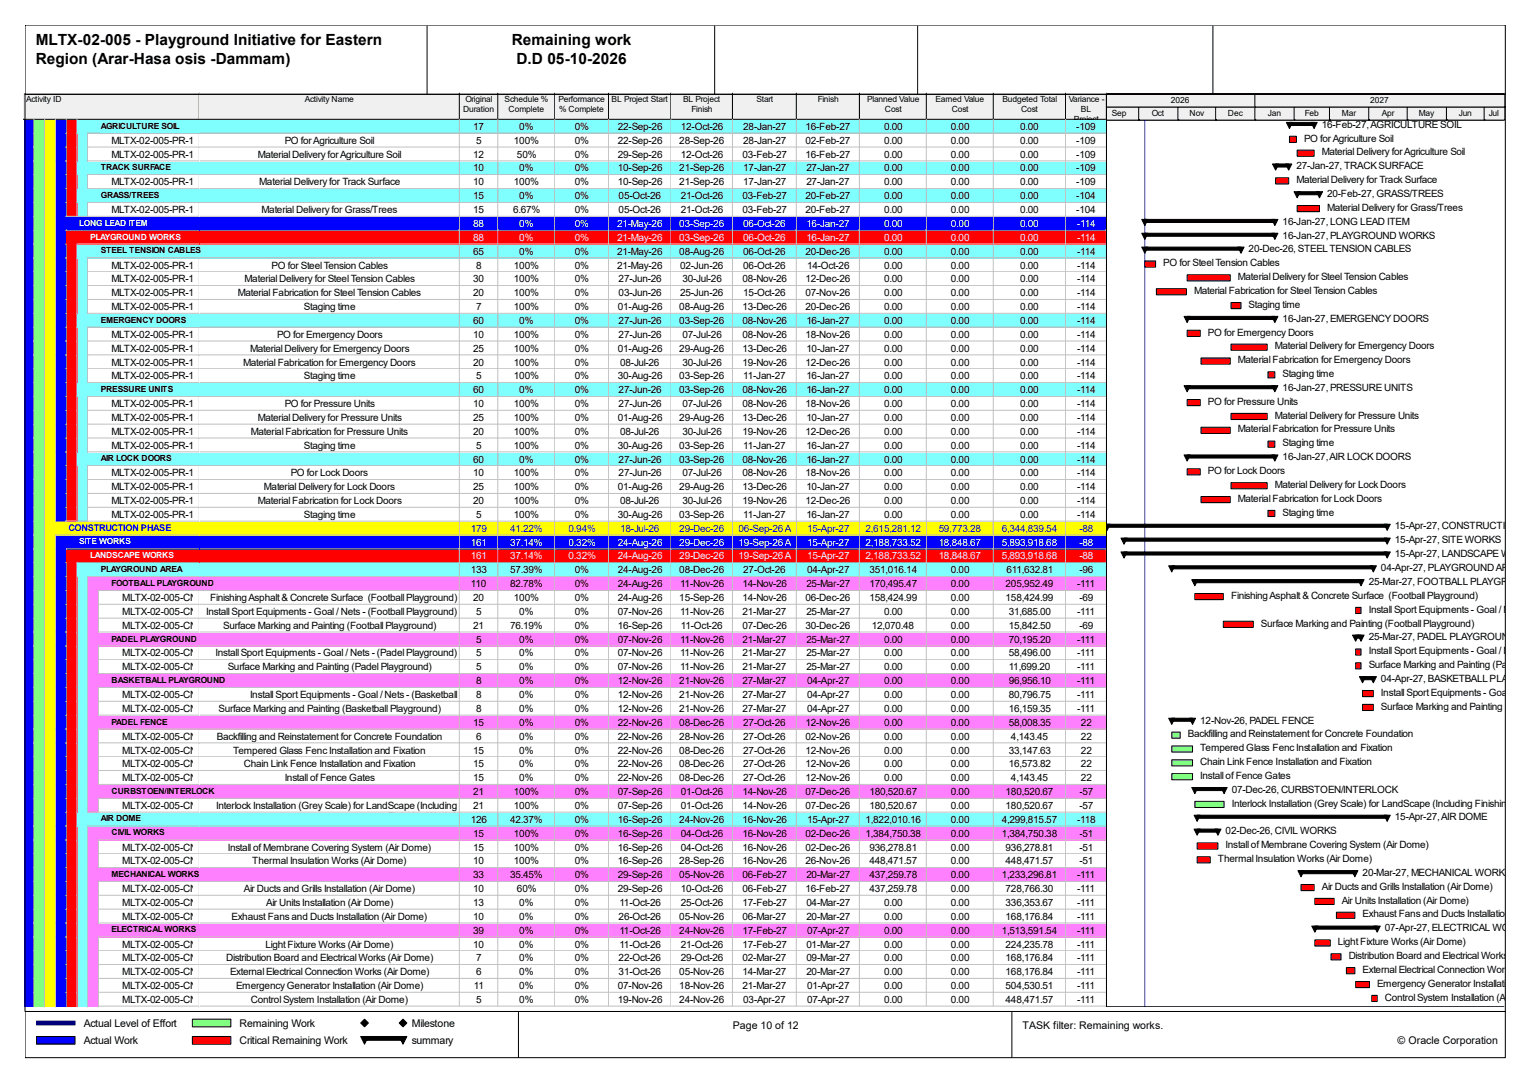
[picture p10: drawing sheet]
<svg xmlns="http://www.w3.org/2000/svg" width="420mm" height="297mm" viewBox="0 0 420 297" stroke-linecap="round" stroke-linejoin="round" font-family="sans-serif">
<defs><g id="words">
<g font-size="4.2">
<text x="9.8" y="12.4">MLTX-02-005 - Playground Initiative for Eastern</text>
<text x="9.8" y="17.7">Region (Arar-Hasa osis -Dammam)</text>
<text x="140.3" y="12.4">Remaining work</text>
<text x="141.6" y="17.7">D.D 05-10-2026</text>
</g>
<g font-size="2.9">
<text x="22.9" y="281.3">Actual Level of Effort</text>
<text x="65.7" y="281.3">Remaining Work</text>
<text x="112.9" y="281.3">Milestone</text>
<text x="200.9" y="281.9">Page 10 of 12</text>
<text x="280.3" y="281.9">TASK filter: Remaining works.</text>
<text x="22.9" y="286.1">Actual Work</text>
<text x="65.7" y="286.1">Critical Remaining Work</text>
<text x="112.9" y="286.1">summary</text>
<text x="383.2" y="286.1">© Oracle Corporation</text>
</g>
<g font-size="2.7">
<text x="129.7" y="35.6">17</text>
<text x="142.4" y="35.6">0%</text>
<text x="157.6" y="35.6">0%</text>
<text x="169.4" y="35.6">22-Sep-26</text>
<text x="186.6" y="35.6">12-Oct-26</text>
<text x="203.8" y="35.6">28-Jan-27</text>
<text x="220.9" y="35.6">16-Feb-27</text>
<text x="242.4" y="35.6">0.00</text>
<text x="260.7" y="35.6">0.00</text>
<text x="279.7" y="35.6">0.00</text>
<text x="295.1" y="35.6">-109</text>
<text x="362.4" y="35">16-Feb-27, AGRICULTURE SOIL</text>
<text x="30.6" y="39.4">MLTX-02-005-PR-11930</text>
<text x="78.1" y="39.4">PO for Agriculture Soil</text>
<text x="130.6" y="39.4">5</text>
<text x="140.9" y="39.4">100%</text>
<text x="157.6" y="39.4">0%</text>
<text x="169.4" y="39.4">22-Sep-26</text>
<text x="186.2" y="39.4">28-Sep-26</text>
<text x="203.8" y="39.4">28-Jan-27</text>
<text x="220.9" y="39.4">02-Feb-27</text>
<text x="242.4" y="39.4">0.00</text>
<text x="260.7" y="39.4">0.00</text>
<text x="279.7" y="39.4">0.00</text>
<text x="295.1" y="39.4">-109</text>
<text x="357.5" y="38.8">PO for Agriculture Soil</text>
<text x="30.6" y="43.2">MLTX-02-005-PR-11940</text>
<text x="70.7" y="43.2">Material Delivery for Agriculture Soil</text>
<text x="129.7" y="43.2">12</text>
<text x="129.7" y="47">10</text>
<text x="141.7" y="43.2">50%</text>
<text x="142.4" y="47">0%</text>
<text x="157.6" y="43.2">0%</text>
<text x="157.6" y="47">0%</text>
<text x="169.4" y="43.2">29-Sep-26</text>
<text x="169.4" y="47">10-Sep-26</text>
<text x="186.2" y="47">21-Sep-26</text>
<text x="186.6" y="43.2">12-Oct-26</text>
<text x="203.5" y="43.2">03-Feb-27</text>
<text x="203.8" y="47">17-Jan-27</text>
<text x="220.9" y="43.2">16-Feb-27</text>
<text x="221.1" y="47">27-Jan-27</text>
<text x="242.4" y="43.2">0.00</text>
<text x="242.4" y="47">0.00</text>
<text x="260.7" y="43.2">0.00</text>
<text x="260.7" y="47">0.00</text>
<text x="279.7" y="43.2">0.00</text>
<text x="279.7" y="47">0.00</text>
<text x="295.1" y="43.2">-109</text>
<text x="295.1" y="47">-109</text>
<text x="355.4" y="46.4">27-Jan-27, TRACK SURFACE</text>
<text x="362.4" y="42.6">Material Delivery for Agriculture Soil</text>
<text x="30.6" y="50.8">MLTX-02-005-PR-11960</text>
<text x="71.1" y="50.8">Material Delivery for Track Surface</text>
<text x="129.7" y="50.8">10</text>
<text x="140.9" y="50.8">100%</text>
<text x="157.6" y="50.8">0%</text>
<text x="169.4" y="50.8">10-Sep-26</text>
<text x="186.2" y="50.8">21-Sep-26</text>
<text x="203.8" y="50.8">17-Jan-27</text>
<text x="221.1" y="50.8">27-Jan-27</text>
<text x="242.4" y="50.8">0.00</text>
<text x="260.7" y="50.8">0.00</text>
<text x="279.7" y="50.8">0.00</text>
<text x="295.1" y="50.8">-109</text>
<text x="355.4" y="50.2">Material Delivery for Track Surface</text>
<text x="363.9" y="54">20-Feb-27, GRASS/TREES</text>
<text x="30.6" y="58.4">MLTX-02-005-PR-12000</text>
<text x="71.7" y="58.4">Material Delivery for Grass/Trees</text>
<text x="129.7" y="54.6">15</text>
<text x="129.7" y="58.4">15</text>
<text x="140.7" y="58.4">6.67%</text>
<text x="142.4" y="54.6">0%</text>
<text x="157.6" y="54.6">0%</text>
<text x="157.6" y="58.4">0%</text>
<text x="169.6" y="54.6">05-Oct-26</text>
<text x="169.6" y="58.4">05-Oct-26</text>
<text x="186.6" y="54.6">21-Oct-26</text>
<text x="186.6" y="58.4">21-Oct-26</text>
<text x="203.5" y="54.6">03-Feb-27</text>
<text x="203.5" y="58.4">03-Feb-27</text>
<text x="220.9" y="54.6">20-Feb-27</text>
<text x="220.9" y="58.4">20-Feb-27</text>
<text x="242.4" y="54.6">0.00</text>
<text x="242.4" y="58.4">0.00</text>
<text x="260.7" y="54.6">0.00</text>
<text x="260.7" y="58.4">0.00</text>
<text x="279.7" y="54.6">0.00</text>
<text x="279.7" y="58.4">0.00</text>
<text x="295.1" y="54.6">-104</text>
<text x="295.1" y="58.4">-104</text>
<text x="363.9" y="57.7">Material Delivery for Grass/Trees</text>
<text x="351.6" y="61.6">16-Jan-27, LONG LEAD ITEM</text>
<text x="351.6" y="65.4">16-Jan-27, PLAYGROUND WORKS</text>
<text x="129.7" y="69.8">65</text>
<text x="142.4" y="69.8">0%</text>
<text x="157.6" y="69.8">0%</text>
<text x="169.2" y="69.8">21-May-26</text>
<text x="186.2" y="69.8">08-Aug-26</text>
<text x="203.8" y="69.8">06-Oct-26</text>
<text x="220.9" y="69.8">20-Dec-26</text>
<text x="242.4" y="69.8">0.00</text>
<text x="260.7" y="69.8">0.00</text>
<text x="279.7" y="69.8">0.00</text>
<text x="295.3" y="69.8">-114</text>
<text x="342.3" y="69.1">20-Dec-26, STEEL TENSION CABLES</text>
<text x="30.6" y="73.6">MLTX-02-005-PR-11630</text>
<text x="30.6" y="77.4">MLTX-02-005-PR-11640</text>
<text x="67.1" y="77.4">Material Delivery for Steel Tension Cables</text>
<text x="74.5" y="73.6">PO for Steel Tension Cables</text>
<text x="129.7" y="77.4">30</text>
<text x="130.6" y="73.6">8</text>
<text x="140.9" y="73.6">100%</text>
<text x="140.9" y="77.4">100%</text>
<text x="157.6" y="73.6">0%</text>
<text x="157.6" y="77.4">0%</text>
<text x="169.2" y="73.6">21-May-26</text>
<text x="169.6" y="77.4">27-Jun-26</text>
<text x="186.4" y="73.6">02-Jun-26</text>
<text x="187.1" y="77.4">30-Jul-26</text>
<text x="203.5" y="77.4">08-Nov-26</text>
<text x="203.8" y="73.6">06-Oct-26</text>
<text x="220.9" y="77.4">12-Dec-26</text>
<text x="221.3" y="73.6">14-Oct-26</text>
<text x="242.4" y="73.6">0.00</text>
<text x="242.4" y="77.4">0.00</text>
<text x="260.7" y="73.6">0.00</text>
<text x="260.7" y="77.4">0.00</text>
<text x="279.7" y="73.6">0.00</text>
<text x="279.7" y="77.4">0.00</text>
<text x="295.3" y="73.6">-114</text>
<text x="295.3" y="77.4">-114</text>
<text x="318.9" y="72.9">PO for Steel Tension Cables</text>
<text x="339.4" y="76.8">Material Delivery for Steel Tension Cables</text>
<text x="30.6" y="81.2">MLTX-02-005-PR-12010</text>
<text x="65.2" y="81.2">Material Fabrication for Steel Tension Cables</text>
<text x="129.7" y="81.2">20</text>
<text x="140.9" y="81.2">100%</text>
<text x="157.6" y="81.2">0%</text>
<text x="169.6" y="81.2">03-Jun-26</text>
<text x="186.4" y="81.2">25-Jun-26</text>
<text x="203.8" y="81.2">15-Oct-26</text>
<text x="220.9" y="81.2">07-Nov-26</text>
<text x="242.4" y="81.2">0.00</text>
<text x="260.7" y="81.2">0.00</text>
<text x="279.7" y="81.2">0.00</text>
<text x="295.3" y="81.2">-114</text>
<text x="327.4" y="80.6">Material Fabrication for Steel Tension Cables</text>
<text x="30.6" y="85">MLTX-02-005-PR-12050</text>
<text x="83.3" y="85">Staging time</text>
<text x="129.7" y="88.8">60</text>
<text x="130.6" y="85">7</text>
<text x="140.9" y="85">100%</text>
<text x="142.4" y="88.8">0%</text>
<text x="157.6" y="85">0%</text>
<text x="157.6" y="88.8">0%</text>
<text x="169.4" y="85">01-Aug-26</text>
<text x="169.6" y="88.8">27-Jun-26</text>
<text x="186.2" y="85">08-Aug-26</text>
<text x="186.2" y="88.8">03-Sep-26</text>
<text x="203.5" y="85">13-Dec-26</text>
<text x="203.5" y="88.8">08-Nov-26</text>
<text x="220.9" y="85">20-Dec-26</text>
<text x="221.1" y="88.8">16-Jan-27</text>
<text x="242.4" y="85">0.00</text>
<text x="242.4" y="88.8">0.00</text>
<text x="260.7" y="85">0.00</text>
<text x="260.7" y="88.8">0.00</text>
<text x="279.7" y="85">0.00</text>
<text x="279.7" y="88.8">0.00</text>
<text x="295.3" y="85">-114</text>
<text x="295.3" y="88.8">-114</text>
<text x="342.3" y="84.3">Staging time</text>
<text x="351.6" y="88.1">16-Jan-27, EMERGENCY DOORS</text>
<text x="30.6" y="92.5">MLTX-02-005-PR-11650</text>
<text x="75.9" y="92.5">PO for Emergency Doors</text>
<text x="129.7" y="92.5">10</text>
<text x="140.9" y="92.5">100%</text>
<text x="157.6" y="92.5">0%</text>
<text x="169.6" y="92.5">27-Jun-26</text>
<text x="187.1" y="92.5">07-Jul-26</text>
<text x="203.5" y="92.5">08-Nov-26</text>
<text x="220.9" y="92.5">18-Nov-26</text>
<text x="242.4" y="92.5">0.00</text>
<text x="260.7" y="92.5">0.00</text>
<text x="279.7" y="92.5">0.00</text>
<text x="295.3" y="92.5">-114</text>
<text x="331.1" y="91.9">PO for Emergency Doors</text>
<text x="349.5" y="95.7">Material Delivery for Emergency Doors</text>
<text x="30.6" y="96.4">MLTX-02-005-PR-11660</text>
<text x="30.6" y="100.2">MLTX-02-005-PR-12020</text>
<text x="66.6" y="100.2">Material Fabrication for Emergency Doors</text>
<text x="68.5" y="96.4">Material Delivery for Emergency Doors</text>
<text x="129.7" y="96.4">25</text>
<text x="129.7" y="100.2">20</text>
<text x="140.9" y="96.4">100%</text>
<text x="140.9" y="100.2">100%</text>
<text x="157.6" y="96.4">0%</text>
<text x="157.6" y="100.2">0%</text>
<text x="169.4" y="96.4">01-Aug-26</text>
<text x="170" y="100.2">08-Jul-26</text>
<text x="186.2" y="96.4">29-Aug-26</text>
<text x="187.1" y="100.2">30-Jul-26</text>
<text x="203.5" y="96.4">13-Dec-26</text>
<text x="203.5" y="100.2">19-Nov-26</text>
<text x="220.9" y="100.2">12-Dec-26</text>
<text x="221.1" y="96.4">10-Jan-27</text>
<text x="242.4" y="96.4">0.00</text>
<text x="242.4" y="100.2">0.00</text>
<text x="260.7" y="96.4">0.00</text>
<text x="260.7" y="100.2">0.00</text>
<text x="279.7" y="96.4">0.00</text>
<text x="279.7" y="100.2">0.00</text>
<text x="295.3" y="96.4">-114</text>
<text x="295.3" y="100.2">-114</text>
<text x="339.4" y="99.5">Material Fabrication for Emergency Doors</text>
<text x="30.6" y="104">MLTX-02-005-PR-12060</text>
<text x="83.3" y="104">Staging time</text>
<text x="129.7" y="107.7">60</text>
<text x="130.6" y="104">5</text>
<text x="140.9" y="104">100%</text>
<text x="142.4" y="107.7">0%</text>
<text x="157.6" y="104">0%</text>
<text x="157.6" y="107.7">0%</text>
<text x="169.4" y="104">30-Aug-26</text>
<text x="169.6" y="107.7">27-Jun-26</text>
<text x="186.2" y="104">03-Sep-26</text>
<text x="186.2" y="107.7">03-Sep-26</text>
<text x="203.5" y="107.7">08-Nov-26</text>
<text x="203.8" y="104">11-Jan-27</text>
<text x="221.1" y="104">16-Jan-27</text>
<text x="221.1" y="107.7">16-Jan-27</text>
<text x="242.4" y="104">0.00</text>
<text x="242.4" y="107.7">0.00</text>
<text x="260.7" y="104">0.00</text>
<text x="260.7" y="107.7">0.00</text>
<text x="279.7" y="104">0.00</text>
<text x="279.7" y="107.7">0.00</text>
<text x="295.3" y="104">-114</text>
<text x="295.3" y="107.7">-114</text>
<text x="351.6" y="103.3">Staging time</text>
<text x="351.6" y="107.1">16-Jan-27, PRESSURE UNITS</text>
<text x="30.6" y="111.5">MLTX-02-005-PR-11670</text>
<text x="78.1" y="111.5">PO for Pressure Units</text>
<text x="129.7" y="111.5">10</text>
<text x="140.9" y="111.5">100%</text>
<text x="157.6" y="111.5">0%</text>
<text x="169.6" y="111.5">27-Jun-26</text>
<text x="187.1" y="111.5">07-Jul-26</text>
<text x="203.5" y="111.5">08-Nov-26</text>
<text x="220.9" y="111.5">18-Nov-26</text>
<text x="242.4" y="111.5">0.00</text>
<text x="260.7" y="111.5">0.00</text>
<text x="279.7" y="111.5">0.00</text>
<text x="295.3" y="111.5">-114</text>
<text x="331.1" y="110.9">PO for Pressure Units</text>
<text x="30.6" y="115.4">MLTX-02-005-PR-11680</text>
<text x="30.6" y="119.1">MLTX-02-005-PR-12030</text>
<text x="68.7" y="119.1">Material Fabrication for Pressure Units</text>
<text x="70.7" y="115.4">Material Delivery for Pressure Units</text>
<text x="129.7" y="115.4">25</text>
<text x="129.7" y="119.1">20</text>
<text x="140.9" y="115.4">100%</text>
<text x="140.9" y="119.1">100%</text>
<text x="157.6" y="115.4">0%</text>
<text x="157.6" y="119.1">0%</text>
<text x="169.4" y="115.4">01-Aug-26</text>
<text x="170" y="119.1">08-Jul-26</text>
<text x="186.2" y="115.4">29-Aug-26</text>
<text x="187.1" y="119.1">30-Jul-26</text>
<text x="203.5" y="115.4">13-Dec-26</text>
<text x="203.5" y="119.1">19-Nov-26</text>
<text x="220.9" y="119.1">12-Dec-26</text>
<text x="221.1" y="115.4">10-Jan-27</text>
<text x="242.4" y="115.4">0.00</text>
<text x="242.4" y="119.1">0.00</text>
<text x="260.7" y="115.4">0.00</text>
<text x="260.7" y="119.1">0.00</text>
<text x="279.7" y="115.4">0.00</text>
<text x="279.7" y="119.1">0.00</text>
<text x="295.3" y="115.4">-114</text>
<text x="295.3" y="119.1">-114</text>
<text x="339.4" y="118.5">Material Fabrication for Pressure Units</text>
<text x="349.5" y="114.7">Material Delivery for Pressure Units</text>
<text x="30.6" y="122.9">MLTX-02-005-PR-12070</text>
<text x="83.3" y="122.9">Staging time</text>
<text x="130.6" y="122.9">5</text>
<text x="140.9" y="122.9">100%</text>
<text x="157.6" y="122.9">0%</text>
<text x="169.4" y="122.9">30-Aug-26</text>
<text x="186.2" y="122.9">03-Sep-26</text>
<text x="203.8" y="122.9">11-Jan-27</text>
<text x="221.1" y="122.9">16-Jan-27</text>
<text x="242.4" y="122.9">0.00</text>
<text x="260.7" y="122.9">0.00</text>
<text x="279.7" y="122.9">0.00</text>
<text x="295.3" y="122.9">-114</text>
<text x="351.6" y="122.3">Staging time</text>
<text x="30.6" y="130.5">MLTX-02-005-PR-11690</text>
<text x="79.7" y="130.5">PO for Lock Doors</text>
<text x="129.7" y="126.7">60</text>
<text x="129.7" y="130.5">10</text>
<text x="140.9" y="130.5">100%</text>
<text x="142.4" y="126.7">0%</text>
<text x="157.6" y="126.7">0%</text>
<text x="157.6" y="130.5">0%</text>
<text x="169.6" y="126.7">27-Jun-26</text>
<text x="169.6" y="130.5">27-Jun-26</text>
<text x="186.2" y="126.7">03-Sep-26</text>
<text x="187.1" y="130.5">07-Jul-26</text>
<text x="203.5" y="126.7">08-Nov-26</text>
<text x="203.5" y="130.5">08-Nov-26</text>
<text x="220.9" y="130.5">18-Nov-26</text>
<text x="221.1" y="126.7">16-Jan-27</text>
<text x="242.4" y="126.7">0.00</text>
<text x="242.4" y="130.5">0.00</text>
<text x="260.7" y="126.7">0.00</text>
<text x="260.7" y="130.5">0.00</text>
<text x="279.7" y="126.7">0.00</text>
<text x="279.7" y="130.5">0.00</text>
<text x="295.3" y="126.7">-114</text>
<text x="295.3" y="130.5">-114</text>
<text x="331.1" y="129.9">PO for Lock Doors</text>
<text x="351.6" y="126.1">16-Jan-27, AIR LOCK DOORS</text>
<text x="30.6" y="134.3">MLTX-02-005-PR-11700</text>
<text x="72.3" y="134.3">Material Delivery for Lock Doors</text>
<text x="129.7" y="134.3">25</text>
<text x="140.9" y="134.3">100%</text>
<text x="157.6" y="134.3">0%</text>
<text x="169.4" y="134.3">01-Aug-26</text>
<text x="186.2" y="134.3">29-Aug-26</text>
<text x="203.5" y="134.3">13-Dec-26</text>
<text x="221.1" y="134.3">10-Jan-27</text>
<text x="242.4" y="134.3">0.00</text>
<text x="260.7" y="134.3">0.00</text>
<text x="279.7" y="134.3">0.00</text>
<text x="295.3" y="134.3">-114</text>
<text x="339.4" y="137.5">Material Fabrication for Lock Doors</text>
<text x="349.5" y="133.7">Material Delivery for Lock Doors</text>
<text x="30.6" y="138.1">MLTX-02-005-PR-12040</text>
<text x="30.6" y="141.9">MLTX-02-005-PR-12080</text>
<text x="70.7" y="138.1">Material Fabrication for Lock Doors</text>
<text x="83.3" y="141.9">Staging time</text>
<text x="129.7" y="138.1">20</text>
<text x="130.6" y="141.9">5</text>
<text x="140.9" y="138.1">100%</text>
<text x="140.9" y="141.9">100%</text>
<text x="157.6" y="138.1">0%</text>
<text x="157.6" y="141.9">0%</text>
<text x="169.4" y="141.9">30-Aug-26</text>
<text x="170" y="138.1">08-Jul-26</text>
<text x="186.2" y="141.9">03-Sep-26</text>
<text x="187.1" y="138.1">30-Jul-26</text>
<text x="203.5" y="138.1">19-Nov-26</text>
<text x="203.8" y="141.9">11-Jan-27</text>
<text x="220.9" y="138.1">12-Dec-26</text>
<text x="221.1" y="141.9">16-Jan-27</text>
<text x="242.4" y="138.1">0.00</text>
<text x="242.4" y="141.9">0.00</text>
<text x="260.7" y="138.1">0.00</text>
<text x="260.7" y="141.9">0.00</text>
<text x="279.7" y="138.1">0.00</text>
<text x="279.7" y="141.9">0.00</text>
<text x="295.3" y="138.1">-114</text>
<text x="295.3" y="141.9">-114</text>
<text x="351.6" y="141.3">Staging time</text>
<text x="382.4" y="145.1">15-Apr-27, CONSTRUCTION PHA</text>
<text x="382.4" y="148.9">15-Apr-27, SITE WORKS</text>
<text x="382.4" y="152.7">15-Apr-27, LANDSCAPE WORKS</text>
<text x="129.1" y="157.1">133</text>
<text x="129.1" y="160.9">110</text>
<text x="139.8" y="157.1">57.39%</text>
<text x="139.8" y="160.9">82.78%</text>
<text x="157.6" y="157.1">0%</text>
<text x="157.6" y="160.9">0%</text>
<text x="169.4" y="157.1">24-Aug-26</text>
<text x="169.4" y="160.9">24-Aug-26</text>
<text x="186.2" y="157.1">08-Dec-26</text>
<text x="186.4" y="160.9">11-Nov-26</text>
<text x="203.5" y="160.9">14-Nov-26</text>
<text x="203.8" y="157.1">27-Oct-26</text>
<text x="221.1" y="160.9">25-Mar-27</text>
<text x="221.3" y="157.1">04-Apr-27</text>
<text x="238.3" y="157.1">351,016.14</text>
<text x="238.3" y="160.9">170,495.47</text>
<text x="260.7" y="157.1">0.00</text>
<text x="260.7" y="160.9">0.00</text>
<text x="275.7" y="160.9">205,952.49</text>
<text x="275.9" y="157.1">611,632.81</text>
<text x="295.3" y="160.9">-111</text>
<text x="295.9" y="157.1">-96</text>
<text x="375.2" y="160.3">25-Mar-27, FOOTBALL PLAYGROUND</text>
<text x="378.6" y="156.5">04-Apr-27, PLAYGROUND AREA</text>
<text x="33.5" y="164.7">MLTX-02-005-CN-13530</text>
<text x="57.6" y="164.7">Finishing Asphalt &amp; Concrete Surface (Football Playground)</text>
<text x="129.7" y="164.7">20</text>
<text x="140.9" y="164.7">100%</text>
<text x="157.6" y="164.7">0%</text>
<text x="169.4" y="164.7">24-Aug-26</text>
<text x="186.2" y="164.7">15-Sep-26</text>
<text x="203.5" y="164.7">14-Nov-26</text>
<text x="220.9" y="164.7">06-Dec-26</text>
<text x="238.3" y="164.7">158,424.99</text>
<text x="260.7" y="164.7">0.00</text>
<text x="275.7" y="164.7">158,424.99</text>
<text x="295.9" y="164.7">-69</text>
<text x="337.5" y="164.1">Finishing Asphalt &amp; Concrete Surface (Football Playground)</text>
<text x="375.2" y="167.9">Install Sport Equipments - Goal / Nets - (F</text>
<text x="33.5" y="168.5">MLTX-02-005-CN-13540</text>
<text x="33.5" y="172.3">MLTX-02-005-CN-13550Surface Marking and Painting (Football Playground)</text>
<text x="56.5" y="168.5">Install Sport Equipments - Goal / Nets - (Football Playground)</text>
<text x="129.7" y="172.3">21</text>
<text x="130.6" y="168.5">5</text>
<text x="139.8" y="172.3">76.19%</text>
<text x="142.4" y="168.5">0%</text>
<text x="157.6" y="168.5">0%</text>
<text x="157.6" y="172.3">0%</text>
<text x="169.4" y="168.5">07-Nov-26</text>
<text x="169.4" y="172.3">16-Sep-26</text>
<text x="186.4" y="168.5">11-Nov-26</text>
<text x="186.6" y="172.3">11-Oct-26</text>
<text x="203.5" y="168.5">21-Mar-27</text>
<text x="203.5" y="172.3">07-Dec-26</text>
<text x="220.9" y="172.3">30-Dec-26</text>
<text x="221.1" y="168.5">25-Mar-27</text>
<text x="239" y="172.3">12,070.48</text>
<text x="242.4" y="168.5">0.00</text>
<text x="260.7" y="168.5">0.00</text>
<text x="260.7" y="172.3">0.00</text>
<text x="276.5" y="168.5">31,685.00</text>
<text x="276.5" y="172.3">15,842.50</text>
<text x="295.3" y="168.5">-111</text>
<text x="295.9" y="172.3">-69</text>
<text x="345.7" y="171.7">Surface Marking and Painting (Football Playground)</text>
<text x="33.5" y="179.9">MLTX-02-005-CN-13590</text>
<text x="59.1" y="179.9">Install Sport Equipments - Goal / Nets - (Padel Playground)</text>
<text x="130.6" y="176.1">5</text>
<text x="130.6" y="179.9">5</text>
<text x="142.4" y="176.1">0%</text>
<text x="142.4" y="179.9">0%</text>
<text x="157.6" y="176.1">0%</text>
<text x="157.6" y="179.9">0%</text>
<text x="169.4" y="176.1">07-Nov-26</text>
<text x="169.4" y="179.9">07-Nov-26</text>
<text x="186.4" y="176.1">11-Nov-26</text>
<text x="186.4" y="179.9">11-Nov-26</text>
<text x="203.5" y="176.1">21-Mar-27</text>
<text x="203.5" y="179.9">21-Mar-27</text>
<text x="221.1" y="176.1">25-Mar-27</text>
<text x="221.1" y="179.9">25-Mar-27</text>
<text x="242.4" y="176.1">0.00</text>
<text x="242.4" y="179.9">0.00</text>
<text x="260.7" y="176.1">0.00</text>
<text x="260.7" y="179.9">0.00</text>
<text x="276.5" y="176.1">70,195.20</text>
<text x="276.5" y="179.9">58,496.00</text>
<text x="295.3" y="176.1">-111</text>
<text x="295.3" y="179.9">-111</text>
<text x="375.2" y="175.5">25-Mar-27, PADEL PLAYGROUND</text>
<text x="375.2" y="179.2">Install Sport Equipments - Goal / Nets - (P</text>
<text x="33.5" y="183.7">MLTX-02-005-CN-13600Surface Marking and Painting (Padel Playground)</text>
<text x="130.6" y="183.7">5</text>
<text x="142.4" y="183.7">0%</text>
<text x="157.6" y="183.7">0%</text>
<text x="169.4" y="183.7">07-Nov-26</text>
<text x="186.4" y="183.7">11-Nov-26</text>
<text x="203.5" y="183.7">21-Mar-27</text>
<text x="221.1" y="183.7">25-Mar-27</text>
<text x="242.4" y="183.7">0.00</text>
<text x="260.7" y="183.7">0.00</text>
<text x="276.5" y="183.7">11,699.20</text>
<text x="295.3" y="183.7">-111</text>
<text x="375.2" y="183">Surface Marking and Painting (Padel Play</text>
<text x="33.5" y="191.3">MLTX-02-005-CN-13640</text>
<text x="68.5" y="191.3">Install Sport Equipments - Goal / Nets - (Basketball</text>
<text x="130.6" y="187.5">8</text>
<text x="130.6" y="191.3">8</text>
<text x="142.4" y="187.5">0%</text>
<text x="142.4" y="191.3">0%</text>
<text x="157.6" y="187.5">0%</text>
<text x="157.6" y="191.3">0%</text>
<text x="169.4" y="187.5">12-Nov-26</text>
<text x="169.4" y="191.3">12-Nov-26</text>
<text x="186.2" y="187.5">21-Nov-26</text>
<text x="186.2" y="191.3">21-Nov-26</text>
<text x="203.5" y="187.5">27-Mar-27</text>
<text x="203.5" y="191.3">27-Mar-27</text>
<text x="221.3" y="187.5">04-Apr-27</text>
<text x="221.3" y="191.3">04-Apr-27</text>
<text x="242.4" y="187.5">0.00</text>
<text x="242.4" y="191.3">0.00</text>
<text x="260.7" y="187.5">0.00</text>
<text x="260.7" y="191.3">0.00</text>
<text x="276.5" y="187.5">96,956.10</text>
<text x="276.5" y="191.3">80,796.75</text>
<text x="295.3" y="187.5">-111</text>
<text x="295.3" y="191.3">-111</text>
<text x="378.6" y="186.9">04-Apr-27, BASKETBALL PLAYGRO</text>
<text x="378.6" y="190.6">Install Sport Equipments - Goal / Nets</text>
<text x="33.5" y="195.1">MLTX-02-005-CN-13650</text>
<text x="59.9" y="195.1">Surface Marking and Painting (Basketball Playground)</text>
<text x="111.4" y="194.4">Playground)</text>
<text x="130.6" y="195.1">8</text>
<text x="142.4" y="195.1">0%</text>
<text x="157.6" y="195.1">0%</text>
<text x="169.4" y="195.1">12-Nov-26</text>
<text x="186.2" y="195.1">21-Nov-26</text>
<text x="203.5" y="195.1">27-Mar-27</text>
<text x="221.3" y="195.1">04-Apr-27</text>
<text x="242.4" y="195.1">0.00</text>
<text x="260.7" y="195.1">0.00</text>
<text x="276.5" y="195.1">16,159.35</text>
<text x="295.3" y="195.1">-111</text>
<text x="378.6" y="194.4">Surface Marking and Painting (Basket</text>
<text x="33.5" y="202.6">MLTX-02-005-CN-13671</text>
<text x="59.5" y="202.6">Backfilling and Reinstatement for Concrete Foundation</text>
<text x="129.7" y="198.9">15</text>
<text x="130.6" y="202.6">6</text>
<text x="142.4" y="198.9">0%</text>
<text x="142.4" y="202.6">0%</text>
<text x="157.6" y="198.9">0%</text>
<text x="157.6" y="202.6">0%</text>
<text x="169.4" y="198.9">22-Nov-26</text>
<text x="169.4" y="202.6">22-Nov-26</text>
<text x="186.2" y="198.9">08-Dec-26</text>
<text x="186.2" y="202.6">28-Nov-26</text>
<text x="203.8" y="198.9">27-Oct-26</text>
<text x="203.8" y="202.6">27-Oct-26</text>
<text x="220.9" y="198.9">12-Nov-26</text>
<text x="220.9" y="202.6">02-Nov-26</text>
<text x="242.4" y="198.9">0.00</text>
<text x="242.4" y="202.6">0.00</text>
<text x="260.7" y="198.9">0.00</text>
<text x="260.7" y="202.6">0.00</text>
<text x="276.5" y="198.9">58,008.35</text>
<text x="277.2" y="202.6">4,143.45</text>
<text x="296.3" y="198.9">22</text>
<text x="296.3" y="202.6">22</text>
<text x="325.7" y="202">Backfilling and Reinstatement for Concrete Foundation</text>
<text x="329.1" y="198.2">12-Nov-26, PADEL FENCE</text>
<text x="33.5" y="206.5">MLTX-02-005-CN-13680 Tempered Glass Fenc Installation and Fixation</text>
<text x="129.7" y="206.5">15</text>
<text x="142.4" y="206.5">0%</text>
<text x="157.6" y="206.5">0%</text>
<text x="169.4" y="206.5">22-Nov-26</text>
<text x="186.2" y="206.5">08-Dec-26</text>
<text x="203.8" y="206.5">27-Oct-26</text>
<text x="220.9" y="206.5">12-Nov-26</text>
<text x="242.4" y="206.5">0.00</text>
<text x="260.7" y="206.5">0.00</text>
<text x="276.5" y="206.5">33,147.63</text>
<text x="296.3" y="206.5">22</text>
<text x="329.1" y="205.8">Tempered Glass Fenc Installation and Fixation</text>
<text x="329.1" y="209.6">Chain Link Fence Installation and Fixation</text>
<text x="33.5" y="210.3">MLTX-02-005-CN-13690</text>
<text x="33.5" y="214">MLTX-02-005-CN-13700</text>
<text x="66.8" y="210.3">Chain Link Fence Installation and Fixation</text>
<text x="78.1" y="214">Install of Fence Gates</text>
<text x="129.7" y="210.3">15</text>
<text x="129.7" y="214">15</text>
<text x="142.4" y="210.3">0%</text>
<text x="142.4" y="214">0%</text>
<text x="157.6" y="210.3">0%</text>
<text x="157.6" y="214">0%</text>
<text x="169.4" y="210.3">22-Nov-26</text>
<text x="169.4" y="214">22-Nov-26</text>
<text x="186.2" y="210.3">08-Dec-26</text>
<text x="186.2" y="214">08-Dec-26</text>
<text x="203.8" y="210.3">27-Oct-26</text>
<text x="203.8" y="214">27-Oct-26</text>
<text x="220.9" y="210.3">12-Nov-26</text>
<text x="220.9" y="214">12-Nov-26</text>
<text x="242.4" y="210.3">0.00</text>
<text x="242.4" y="214">0.00</text>
<text x="260.7" y="210.3">0.00</text>
<text x="260.7" y="214">0.00</text>
<text x="276.5" y="210.3">16,573.82</text>
<text x="277.2" y="214">4,143.45</text>
<text x="296.3" y="210.3">22</text>
<text x="296.3" y="214">22</text>
<text x="329.1" y="213.4">Install of Fence Gates</text>
<text x="33.5" y="221.7">MLTX-02-005-CN-13390</text>
<text x="59.3" y="221.7">Interlock Installation (Grey Scale) for LandScape (Including</text>
<text x="129.7" y="217.8">21</text>
<text x="129.7" y="221.7">21</text>
<text x="140.9" y="217.8">100%</text>
<text x="140.9" y="221.7">100%</text>
<text x="157.6" y="217.8">0%</text>
<text x="157.6" y="221.7">0%</text>
<text x="169.4" y="217.8">07-Sep-26</text>
<text x="169.4" y="221.7">07-Sep-26</text>
<text x="186.6" y="217.8">01-Oct-26</text>
<text x="186.6" y="221.7">01-Oct-26</text>
<text x="203.5" y="217.8">14-Nov-26</text>
<text x="203.5" y="221.7">14-Nov-26</text>
<text x="220.9" y="217.8">07-Dec-26</text>
<text x="220.9" y="221.7">07-Dec-26</text>
<text x="238.3" y="217.8">180,520.67</text>
<text x="238.3" y="221.7">180,520.67</text>
<text x="260.7" y="217.8">0.00</text>
<text x="260.7" y="221.7">0.00</text>
<text x="275.7" y="217.8">180,520.67</text>
<text x="275.7" y="221.7">180,520.67</text>
<text x="295.9" y="217.8">-57</text>
<text x="295.9" y="221.7">-57</text>
<text x="337.7" y="217.2">07-Dec-26, CURBSTOEN/INTERLOCK</text>
<text x="337.7" y="221">Interlock Installation (Grey Scale) for LandScape (Including Finishing Work</text>
<text x="106.3" y="224.8">Finishing Works)</text>
<text x="129.1" y="225.4">126</text>
<text x="139.8" y="225.4">42.37%</text>
<text x="157.6" y="225.4">0%</text>
<text x="169.4" y="225.4">16-Sep-26</text>
<text x="186.2" y="225.4">24-Nov-26</text>
<text x="203.5" y="225.4">16-Nov-26</text>
<text x="221.3" y="225.4">15-Apr-27</text>
<text x="237.3" y="225.4">1,822,010.16</text>
<text x="260.7" y="225.4">0.00</text>
<text x="274.6" y="225.4">4,299,815.57</text>
<text x="295.3" y="225.4">-118</text>
<text x="382.4" y="224.8">15-Apr-27, AIR DOME</text>
<text x="33.5" y="233">MLTX-02-005-CN-13740Install of Membrane Covering System (Air Dome)</text>
<text x="129.7" y="229.2">15</text>
<text x="129.7" y="233">15</text>
<text x="140.9" y="229.2">100%</text>
<text x="140.9" y="233">100%</text>
<text x="157.6" y="229.2">0%</text>
<text x="157.6" y="233">0%</text>
<text x="169.4" y="229.2">16-Sep-26</text>
<text x="169.4" y="233">16-Sep-26</text>
<text x="186.6" y="229.2">04-Oct-26</text>
<text x="186.6" y="233">04-Oct-26</text>
<text x="203.5" y="229.2">16-Nov-26</text>
<text x="203.5" y="233">16-Nov-26</text>
<text x="220.9" y="229.2">02-Dec-26</text>
<text x="220.9" y="233">02-Dec-26</text>
<text x="237.3" y="229.2">1,384,750.38</text>
<text x="238.3" y="233">936,278.81</text>
<text x="260.7" y="229.2">0.00</text>
<text x="260.7" y="233">0.00</text>
<text x="274.6" y="229.2">1,384,750.38</text>
<text x="275.7" y="233">936,278.81</text>
<text x="295.9" y="229.2">-51</text>
<text x="295.9" y="233">-51</text>
<text x="336" y="228.6">02-Dec-26, CIVIL WORKS</text>
<text x="336" y="232.4">Install of Membrane Covering System (Air Dome)</text>
<text x="33.5" y="236.8">MLTX-02-005-CN-13750</text>
<text x="69.2" y="236.8">Thermal Insulation Works (Air Dome)</text>
<text x="129.7" y="236.8">10</text>
<text x="140.9" y="236.8">100%</text>
<text x="157.6" y="236.8">0%</text>
<text x="169.4" y="236.8">16-Sep-26</text>
<text x="186.2" y="236.8">28-Sep-26</text>
<text x="203.5" y="236.8">16-Nov-26</text>
<text x="220.9" y="236.8">26-Nov-26</text>
<text x="238.3" y="236.8">448,471.57</text>
<text x="260.7" y="236.8">0.00</text>
<text x="275.7" y="236.8">448,471.57</text>
<text x="295.9" y="236.8">-51</text>
<text x="333.9" y="236.2">Thermal Insulation Works (Air Dome)</text>
<text x="373.5" y="240">20-Mar-27, MECHANICAL WORKS</text>
<text x="33.5" y="244.4">MLTX-02-005-CN-13780</text>
<text x="66.8" y="244.4">Air Ducts and Grills Installation (Air Dome)</text>
<text x="129.7" y="240.6">33</text>
<text x="129.7" y="244.4">10</text>
<text x="139.8" y="240.6">35.45%</text>
<text x="141.7" y="244.4">60%</text>
<text x="157.6" y="240.6">0%</text>
<text x="157.6" y="244.4">0%</text>
<text x="169.4" y="240.6">29-Sep-26</text>
<text x="169.4" y="244.4">29-Sep-26</text>
<text x="186.2" y="240.6">05-Nov-26</text>
<text x="186.6" y="244.4">10-Oct-26</text>
<text x="203.5" y="240.6">06-Feb-27</text>
<text x="203.5" y="244.4">06-Feb-27</text>
<text x="220.9" y="244.4">16-Feb-27</text>
<text x="221.1" y="240.6">20-Mar-27</text>
<text x="238.3" y="240.6">437,259.78</text>
<text x="238.3" y="244.4">437,259.78</text>
<text x="260.7" y="240.6">0.00</text>
<text x="260.7" y="244.4">0.00</text>
<text x="274.6" y="240.6">1,233,296.81</text>
<text x="275.7" y="244.4">728,766.30</text>
<text x="295.3" y="240.6">-111</text>
<text x="295.3" y="244.4">-111</text>
<text x="362.4" y="243.8">Air Ducts and Grills Installation (Air Dome)</text>
<text x="33.5" y="248.2">MLTX-02-005-CN-13790</text>
<text x="73" y="248.2">Air Units Installation (Air Dome)</text>
<text x="129.7" y="248.2">13</text>
<text x="142.4" y="248.2">0%</text>
<text x="157.6" y="248.2">0%</text>
<text x="169.8" y="248.2">11-Oct-26</text>
<text x="186.6" y="248.2">25-Oct-26</text>
<text x="203.5" y="248.2">17-Feb-27</text>
<text x="221.1" y="248.2">04-Mar-27</text>
<text x="242.4" y="248.2">0.00</text>
<text x="260.7" y="248.2">0.00</text>
<text x="275.7" y="248.2">336,353.67</text>
<text x="295.3" y="248.2">-111</text>
<text x="367.8" y="247.6">Air Units Installation (Air Dome)</text>
<text x="373.5" y="251.4">Exhaust Fans and Ducts Installation (Air D</text>
<text x="33.5" y="252">MLTX-02-005-CN-13800 Exhaust Fans and Ducts Installation (Air Dome)</text>
<text x="129.7" y="252">10</text>
<text x="129.7" y="255.8">39</text>
<text x="142.4" y="252">0%</text>
<text x="142.4" y="255.8">0%</text>
<text x="157.6" y="252">0%</text>
<text x="157.6" y="255.8">0%</text>
<text x="169.6" y="252">26-Oct-26</text>
<text x="169.8" y="255.8">11-Oct-26</text>
<text x="186.2" y="252">05-Nov-26</text>
<text x="186.2" y="255.8">24-Nov-26</text>
<text x="203.5" y="252">06-Mar-27</text>
<text x="203.5" y="255.8">17-Feb-27</text>
<text x="221.1" y="252">20-Mar-27</text>
<text x="221.3" y="255.8">07-Apr-27</text>
<text x="242.4" y="252">0.00</text>
<text x="242.4" y="255.8">0.00</text>
<text x="260.7" y="252">0.00</text>
<text x="260.7" y="255.8">0.00</text>
<text x="274.6" y="255.8">1,513,591.54</text>
<text x="275.7" y="252">168,176.84</text>
<text x="295.3" y="252">-111</text>
<text x="295.3" y="255.8">-111</text>
<text x="379.6" y="255.2">07-Apr-27, ELECTRICAL WORKS</text>
<text x="33.5" y="259.6">MLTX-02-005-CN-13810</text>
<text x="33.5" y="263.4">MLTX-02-005-CN-13820Distribution Board and Electrical Works (Air Dome)</text>
<text x="72.8" y="259.6">Light Fixture Works (Air Dome)</text>
<text x="129.7" y="259.6">10</text>
<text x="130.6" y="263.4">7</text>
<text x="142.4" y="259.6">0%</text>
<text x="142.4" y="263.4">0%</text>
<text x="157.6" y="259.6">0%</text>
<text x="157.6" y="263.4">0%</text>
<text x="169.6" y="263.4">22-Oct-26</text>
<text x="169.8" y="259.6">11-Oct-26</text>
<text x="186.6" y="259.6">21-Oct-26</text>
<text x="186.6" y="263.4">29-Oct-26</text>
<text x="203.5" y="259.6">17-Feb-27</text>
<text x="203.5" y="263.4">02-Mar-27</text>
<text x="221.1" y="259.6">01-Mar-27</text>
<text x="221.1" y="263.4">09-Mar-27</text>
<text x="242.4" y="259.6">0.00</text>
<text x="242.4" y="263.4">0.00</text>
<text x="260.7" y="259.6">0.00</text>
<text x="260.7" y="263.4">0.00</text>
<text x="275.7" y="259.6">224,235.78</text>
<text x="275.7" y="263.4">168,176.84</text>
<text x="295.3" y="259.6">-111</text>
<text x="295.3" y="263.4">-111</text>
<text x="366.8" y="259">Light Fixture Works (Air Dome)</text>
<text x="369.7" y="262.8">Distribution Board and Electrical Works (Air Do</text>
<text x="33.5" y="267.2">MLTX-02-005-CN-13830 External Electrical Connection Works (Air Dome)</text>
<text x="130.6" y="267.2">6</text>
<text x="142.4" y="267.2">0%</text>
<text x="157.6" y="267.2">0%</text>
<text x="169.6" y="267.2">31-Oct-26</text>
<text x="186.2" y="267.2">05-Nov-26</text>
<text x="203.5" y="267.2">14-Mar-27</text>
<text x="221.1" y="267.2">20-Mar-27</text>
<text x="242.4" y="267.2">0.00</text>
<text x="260.7" y="267.2">0.00</text>
<text x="275.7" y="267.2">168,176.84</text>
<text x="295.3" y="267.2">-111</text>
<text x="373.5" y="266.6">External Electrical Connection Works (Air D</text>
<text x="33.5" y="271">MLTX-02-005-CN-13840</text>
<text x="33.5" y="274.8">MLTX-02-005-CN-13850</text>
<text x="64.8" y="271">Emergency Generator Installation (Air Dome)</text>
<text x="68.7" y="274.8">Control System Installation (Air Dome)</text>
<text x="129.9" y="271">11</text>
<text x="130.6" y="274.8">5</text>
<text x="142.4" y="271">0%</text>
<text x="142.4" y="274.8">0%</text>
<text x="157.6" y="271">0%</text>
<text x="157.6" y="274.8">0%</text>
<text x="169.4" y="271">07-Nov-26</text>
<text x="169.4" y="274.8">19-Nov-26</text>
<text x="186.2" y="271">18-Nov-26</text>
<text x="186.2" y="274.8">24-Nov-26</text>
<text x="203.5" y="271">21-Mar-27</text>
<text x="203.8" y="274.8">03-Apr-27</text>
<text x="221.3" y="271">01-Apr-27</text>
<text x="221.3" y="274.8">07-Apr-27</text>
<text x="242.4" y="271">0.00</text>
<text x="242.4" y="274.8">0.00</text>
<text x="260.7" y="271">0.00</text>
<text x="260.7" y="274.8">0.00</text>
<text x="275.7" y="271">504,530.51</text>
<text x="275.7" y="274.8">448,471.57</text>
<text x="295.3" y="271">-111</text>
<text x="295.3" y="274.8">-111</text>
<text x="377.5" y="270.4">Emergency Generator Installation (Air D</text>
<text x="379.6" y="274.2">Control System Installation (Air Dome</text>
</g>
<g font-size="2.7" fill="#fff">
<text x="129.7" y="62.2">88</text>
<text x="129.7" y="66">88</text>
<text x="142.4" y="62.2">0%</text>
<text x="142.4" y="66">0%</text>
<text x="157.6" y="62.2">0%</text>
<text x="157.6" y="66">0%</text>
<text x="169.2" y="62.2">21-May-26</text>
<text x="169.2" y="66">21-May-26</text>
<text x="186.2" y="62.2">03-Sep-26</text>
<text x="186.2" y="66">03-Sep-26</text>
<text x="203.8" y="62.2">06-Oct-26</text>
<text x="203.8" y="66">06-Oct-26</text>
<text x="221.1" y="62.2">16-Jan-27</text>
<text x="221.1" y="66">16-Jan-27</text>
<text x="242.4" y="62.2">0.00</text>
<text x="242.4" y="66">0.00</text>
<text x="260.7" y="62.2">0.00</text>
<text x="260.7" y="66">0.00</text>
<text x="279.7" y="62.2">0.00</text>
<text x="279.7" y="66">0.00</text>
<text x="295.3" y="62.2">-114</text>
<text x="295.3" y="66">-114</text>
<text x="129.1" y="149.5">161</text>
<text x="139.8" y="149.5">37.14%</text>
<text x="155.9" y="149.5">0.32%</text>
<text x="169.4" y="149.5">24-Aug-26</text>
<text x="186.2" y="149.5">29-Dec-26</text>
<text x="202.5" y="149.5">19-Sep-26 A</text>
<text x="221.3" y="149.5">15-Apr-27</text>
<text x="237.3" y="149.5">2,188,733.52</text>
<text x="257.3" y="149.5">18,848.67</text>
<text x="274.6" y="149.5">5,893,918.68</text>
<text x="295.9" y="149.5">-88</text>
<text x="129.1" y="153.3">161</text>
<text x="139.8" y="153.3">37.14%</text>
<text x="155.9" y="153.3">0.32%</text>
<text x="169.4" y="153.3">24-Aug-26</text>
<text x="186.2" y="153.3">29-Dec-26</text>
<text x="202.5" y="153.3">19-Sep-26 A</text>
<text x="221.3" y="153.3">15-Apr-27</text>
<text x="237.3" y="153.3">2,188,733.52</text>
<text x="257.3" y="153.3">18,848.67</text>
<text x="274.6" y="153.3">5,893,918.68</text>
<text x="295.9" y="153.3">-88</text>
</g>
<g font-size="2.7" fill="#00f">
<text x="129.1" y="145.7">179</text>
<text x="139.8" y="145.7">41.22%</text>
<text x="155.9" y="145.7">0.94%</text>
<text x="170" y="145.7">18-Jul-26</text>
<text x="186.2" y="145.7">29-Dec-26</text>
<text x="202.5" y="145.7">06-Sep-26 A</text>
<text x="221.3" y="145.7">15-Apr-27</text>
<text x="237.3" y="145.7">2,615,281.12</text>
<text x="257.3" y="145.7">59,773.28</text>
<text x="274.6" y="145.7">6,344,839.54</text>
<text x="295.9" y="145.7">-88</text>
</g>
<text font-size="2.5" fill="#00f" x="18.8" y="145.6">CONSTRUCTION PHASE</text>
<g font-size="2.3">
<text x="7.2" y="27.9">Activity ID</text>
<text x="83.5" y="27.9">Activity Name</text>
<text x="127.6" y="27.9">Original</text>
<text x="138.3" y="27.9">Schedule %</text>
<text x="153.1" y="27.9">Performance</text>
<text x="167.7" y="27.9">BL Project Start</text>
<text x="187.3" y="27.9">BL Project</text>
<text x="207.3" y="27.9">Start</text>
<text x="224.2" y="27.9">Finish</text>
<text x="237.7" y="27.9">Planned Value</text>
<text x="256.5" y="27.9">Earned Value</text>
<text x="274.8" y="27.9">Budgeted Total</text>
<text x="293" y="27.9">Variance -</text>
<text x="321" y="28.1">2026</text>
<text x="375.7" y="28.1">2027</text>
<text x="27.6" y="35.3">AGRICULTURE SOIL</text>
<text x="127" y="30.6">Duration</text>
<text x="139.4" y="30.6">Complete</text>
<text x="153.3" y="30.6">% Complete</text>
<text x="189.6" y="30.6">Finish</text>
<text x="242.6" y="30.6">Cost</text>
<text x="260.9" y="30.6">Cost</text>
<text x="279.9" y="30.6">Cost</text>
<text x="294.4" y="33.4">Project</text>
<text x="296.3" y="30.6">BL</text>
<text x="304.8" y="31.7">Sep</text>
<text x="315.8" y="31.7">Oct</text>
<text x="326.1" y="31.7">Nov</text>
<text x="336.6" y="31.7">Dec</text>
<text x="347.6" y="31.7">Jan</text>
<text x="357.7" y="31.7">Feb</text>
<text x="367.8" y="31.7">Mar</text>
<text x="378.8" y="31.7">Apr</text>
<text x="389" y="31.7">May</text>
<text x="399.9" y="31.7">Jun</text>
<text x="408.1" y="31.7">Jul</text>
<text x="27.6" y="46.7">TRACK SURFACE</text>
<text x="27.6" y="54.3">GRASS/TREES</text>
<text x="27.6" y="69.4">STEEL TENSION CABLES</text>
<text x="27.6" y="88.4">EMERGENCY DOORS</text>
<text x="27.6" y="107.4">PRESSURE UNITS</text>
<text x="27.6" y="126.4">AIR LOCK DOORS</text>
<text x="27.6" y="156.8">PLAYGROUND AREA</text>
<text x="30.6" y="160.6">FOOTBALL PLAYGROUND</text>
<text x="30.6" y="175.8">PADEL PLAYGROUND</text>
<text x="30.6" y="187.2">BASKETBALL PLAYGROUND</text>
<text x="30.6" y="198.5">PADEL FENCE</text>
<text x="30.6" y="217.5">CURBSTOEN/INTERLOCK</text>
<text x="27.6" y="225.1">AIR DOME</text>
<text x="30.6" y="228.9">CIVIL WORKS</text>
<text x="30.6" y="240.3">MECHANICAL WORKS</text>
<text x="30.6" y="255.5">ELECTRICAL WORKS</text>
</g>
<g font-size="2.3" fill="#fff">
<text x="21.7" y="61.8">LONG LEAD ITEM</text>
<text x="24.7" y="65.7">PLAYGROUND WORKS</text>
<text x="21.7" y="149.2">SITE WORKS</text>
<text x="24.7" y="153">LANDSCAPE WORKS</text>
</g>
</g></defs>
<path d="M6.5 25.5h48.3v7.4h-48.3z" fill="#f0f0f0"/>
<path d="M54.6 25.5v7.2h-48.3" fill="none" stroke="#000" stroke-width=".27"/>
<path d="M54.8 25.5h71.3v7.4h-71.3z" fill="#f0f0f0"/>
<path d="M125.9 25.5v7.2h-71.3" fill="none" stroke="#000" stroke-width=".27"/>
<path d="M126.1 25.5h10.6v7.4h-10.6z" fill="#f0f0f0"/>
<path d="M136.5 25.5v7.2h-10.6" fill="none" stroke="#000" stroke-width=".27"/>
<path d="M136.7 25.5h15.6v7.4h-15.6z" fill="#f0f0f0"/>
<path d="M152.1 25.5v7.2h-15.6" fill="none" stroke="#000" stroke-width=".27"/>
<path d="M152.3 25.5h14.7v7.4h-14.7z" fill="#f0f0f0"/>
<path d="M166.8 25.5v7.2h-14.7" fill="none" stroke="#000" stroke-width=".27"/>
<path d="M167 25.5h17.1v7.4h-17.1z" fill="#f0f0f0"/>
<path d="M183.9 25.5v7.2h-17.1" fill="none" stroke="#000" stroke-width=".27"/>
<path d="M184.1 25.5h16.9v7.4h-16.9z" fill="#f0f0f0"/>
<path d="M200.8 25.5v7.2h-16.9" fill="none" stroke="#000" stroke-width=".27"/>
<path d="M201 25.5h17.5v7.4h-17.5z" fill="#f0f0f0"/>
<path d="M218.3 25.5v7.2h-17.5" fill="none" stroke="#000" stroke-width=".27"/>
<path d="M218.5 25.5h17.3v7.4h-17.3z" fill="#f0f0f0"/>
<path d="M235.6 25.5v7.2h-17.3" fill="none" stroke="#000" stroke-width=".27"/>
<path d="M235.8 25.5h18.4v7.4h-18.4z" fill="#f0f0f0"/>
<path d="M253.9 25.5v7.2h-18.3" fill="none" stroke="#000" stroke-width=".27"/>
<path d="M254.2 25.5h18.3v7.4h-18.3z" fill="#f0f0f0"/>
<path d="M272.3 25.5v7.2h-18.4" fill="none" stroke="#000" stroke-width=".27"/>
<path d="M272.5 25.5h19.9v7.4h-19.9z" fill="#f0f0f0"/>
<path d="M292.1 25.5v7.2h-19.8" fill="none" stroke="#000" stroke-width=".27"/>
<path d="M292.4 25.5h11.1v7.4h-11.1z" fill="#f0f0f0"/>
<path d="M303.3 25.5v7.2h-11.2" fill="none" stroke="#000" stroke-width=".27"/>
<path d="M6.5 32.9h3v3.8h-3z" fill="#00f"/>
<path d="M9.3 32.7v4" fill="none" stroke="#c0c0c0" stroke-width=".27"/>
<path d="M9.5 32.9h2.9v3.8h-2.9z" fill="#80ff80"/>
<path d="M12.2 32.7v4" fill="none" stroke="#c0c0c0" stroke-width=".27"/>
<path d="M12.4 32.9h3v3.8h-3z" fill="#ff0"/>
<path d="M15.2 32.7v4" fill="none" stroke="#c0c0c0" stroke-width=".27"/>
<path d="M15.4 32.9h2.9v3.8h-2.9z" fill="#00f"/>
<path d="M18.1 32.7v4" fill="none" stroke="#c0c0c0" stroke-width=".27"/>
<path d="M18.3 32.9h3v3.8h-3z" fill="#f00"/>
<path d="M21.1 32.7v4" fill="none" stroke="#c0c0c0" stroke-width=".27"/>
<path d="M21.3 32.9h33.5v3.8h-33.5z" fill="#80ffff"/>
<path d="M24 36.5h30.8" fill="none" stroke="#c0c0c0" stroke-width=".27"/>
<g fill="#80ffff">
<path d="M54.8 32.9h71.3v3.8h-71.3z"/>
<path d="M27.4 33.3h98.1v3h-98.1z"/>
</g>
<path d="M125.9 32.7v3.8h-71.1" fill="none" stroke="#c0c0c0" stroke-width=".27"/>
<g fill="#80ffff">
<path d="M126.1 32.9h10.6v3.8h-10.6z"/>
<path d="M126.5 33.3h9.6v3h-9.6z"/>
</g>
<path d="M136.5 32.7v3.8h-10.4" fill="none" stroke="#c0c0c0" stroke-width=".27"/>
<g fill="#80ffff">
<path d="M136.7 32.9h15.6v3.8h-15.6z"/>
<path d="M137.1 33.3h14.5v3h-14.5z"/>
</g>
<path d="M152.1 32.7v3.8h-15.4" fill="none" stroke="#c0c0c0" stroke-width=".27"/>
<g fill="#80ffff">
<path d="M152.3 32.9h14.7v3.8h-14.7z"/>
<path d="M152.7 33.3h13.7v3h-13.7z"/>
</g>
<path d="M166.8 32.7v3.8h-14.5" fill="none" stroke="#c0c0c0" stroke-width=".27"/>
<g fill="#80ffff">
<path d="M167 32.9h17.1v3.8h-17.1z"/>
<path d="M167.5 33.3h16v3h-16z"/>
</g>
<path d="M183.9 32.7v3.8h-16.9" fill="none" stroke="#c0c0c0" stroke-width=".27"/>
<g fill="#80ffff">
<path d="M184.1 32.9h16.9v3.8h-16.9z"/>
<path d="M184.6 33.3h15.8v3h-15.8z"/>
</g>
<path d="M200.8 32.7v3.8h-16.7" fill="none" stroke="#c0c0c0" stroke-width=".27"/>
<g fill="#80ffff">
<path d="M201 32.9h17.5v3.8h-17.5z"/>
<path d="M201.4 33.3h16.5v3h-16.5z"/>
</g>
<path d="M218.3 32.7v3.8h-17.3" fill="none" stroke="#c0c0c0" stroke-width=".27"/>
<g fill="#80ffff">
<path d="M218.5 32.9h17.3v3.8h-17.3z"/>
<path d="M218.9 33.3h16.3v3h-16.3z"/>
</g>
<path d="M235.6 32.7v3.8h-17.1" fill="none" stroke="#c0c0c0" stroke-width=".27"/>
<g fill="#80ffff">
<path d="M235.8 32.9h18.4v3.8h-18.4z"/>
<path d="M236.2 33.3h17.3v3h-17.3z"/>
</g>
<path d="M253.9 32.7v3.8h-18.1" fill="none" stroke="#c0c0c0" stroke-width=".27"/>
<g fill="#80ffff">
<path d="M254.2 32.9h18.3v3.8h-18.3z"/>
<path d="M254.6 33.3h17.3v3h-17.3z"/>
</g>
<path d="M272.3 32.7v3.8h-18.1" fill="none" stroke="#c0c0c0" stroke-width=".27"/>
<g fill="#80ffff">
<path d="M272.5 32.9h19.9v3.8h-19.9z"/>
<path d="M272.9 33.3h18.8v3h-18.8z"/>
</g>
<path d="M292.1 32.7v3.8h-19.6" fill="none" stroke="#c0c0c0" stroke-width=".27"/>
<g fill="#80ffff">
<path d="M292.4 32.9h11.1v3.8h-11.1z"/>
<path d="M292.8 33.3h10.1v3h-10.1z"/>
</g>
<path d="M303.3 32.7v3.8h-11" fill="none" stroke="#c0c0c0" stroke-width=".27"/>
<path d="M6.5 36.7h3v3.8h-3z" fill="#00f"/>
<path d="M9.3 36.5v4" fill="none" stroke="#c0c0c0" stroke-width=".27"/>
<path d="M9.5 36.7h2.9v3.8h-2.9z" fill="#80ff80"/>
<path d="M12.2 36.5v4" fill="none" stroke="#c0c0c0" stroke-width=".27"/>
<path d="M12.4 36.7h3v3.8h-3z" fill="#ff0"/>
<path d="M15.2 36.5v4" fill="none" stroke="#c0c0c0" stroke-width=".27"/>
<path d="M15.4 36.7h2.9v3.8h-2.9z" fill="#00f"/>
<path d="M18.1 36.5v4" fill="none" stroke="#c0c0c0" stroke-width=".27"/>
<path d="M18.3 36.7h3v3.8h-3z" fill="#f00"/>
<path d="M21.1 36.5v4" fill="none" stroke="#c0c0c0" stroke-width=".27"/>
<path d="M21.3 36.7h3v3.8h-3z" fill="#80ffff"/>
<path d="M24 36.5v4" fill="none" stroke="#c0c0c0" stroke-width=".27"/>
<path d="M24.3 36.7h30.5v3.8h-30.5z" fill="#fff"/>
<path d="M54.6 36.5v4M24 40.3h30.8" fill="none" stroke="#c0c0c0" stroke-width=".27"/>
<g fill="#fff">
<path d="M54.8 36.7h71.3v3.8h-71.3z"/>
<path d="M55.2 37.1h70.3v3h-70.3z"/>
</g>
<path d="M125.9 36.5v3.8h-71.1" fill="none" stroke="#c0c0c0" stroke-width=".27"/>
<g fill="#fff">
<path d="M126.1 36.7h10.6v3.8h-10.6z"/>
<path d="M126.5 37.1h9.6v3h-9.6z"/>
</g>
<path d="M136.5 36.5v3.8h-10.4" fill="none" stroke="#c0c0c0" stroke-width=".27"/>
<g fill="#fff">
<path d="M136.7 36.7h15.6v3.8h-15.6z"/>
<path d="M137.1 37.1h14.5v3h-14.5z"/>
</g>
<path d="M152.1 36.5v3.8h-15.4" fill="none" stroke="#c0c0c0" stroke-width=".27"/>
<g fill="#fff">
<path d="M152.3 36.7h14.7v3.8h-14.7z"/>
<path d="M152.7 37.1h13.7v3h-13.7z"/>
</g>
<path d="M166.8 36.5v3.8h-14.5" fill="none" stroke="#c0c0c0" stroke-width=".27"/>
<g fill="#fff">
<path d="M167 36.7h17.1v3.8h-17.1z"/>
<path d="M167.5 37.1h16v3h-16z"/>
</g>
<path d="M183.9 36.5v3.8h-16.9" fill="none" stroke="#c0c0c0" stroke-width=".27"/>
<g fill="#fff">
<path d="M184.1 36.7h16.9v3.8h-16.9z"/>
<path d="M184.6 37.1h15.8v3h-15.8z"/>
</g>
<path d="M200.8 36.5v3.8h-16.7" fill="none" stroke="#c0c0c0" stroke-width=".27"/>
<g fill="#fff">
<path d="M201 36.7h17.5v3.8h-17.5z"/>
<path d="M201.4 37.1h16.5v3h-16.5z"/>
</g>
<path d="M218.3 36.5v3.8h-17.3" fill="none" stroke="#c0c0c0" stroke-width=".27"/>
<g fill="#fff">
<path d="M218.5 36.7h17.3v3.8h-17.3z"/>
<path d="M218.9 37.1h16.3v3h-16.3z"/>
</g>
<path d="M235.6 36.5v3.8h-17.1" fill="none" stroke="#c0c0c0" stroke-width=".27"/>
<g fill="#fff">
<path d="M235.8 36.7h18.4v3.8h-18.4z"/>
<path d="M236.2 37.1h17.3v3h-17.3z"/>
</g>
<path d="M253.9 36.5v3.8h-18.1" fill="none" stroke="#c0c0c0" stroke-width=".27"/>
<g fill="#fff">
<path d="M254.2 36.7h18.3v3.8h-18.3z"/>
<path d="M254.6 37.1h17.3v3h-17.3z"/>
</g>
<path d="M272.3 36.5v3.8h-18.1" fill="none" stroke="#c0c0c0" stroke-width=".27"/>
<g fill="#fff">
<path d="M272.5 36.7h19.9v3.8h-19.9z"/>
<path d="M272.9 37.1h18.8v3h-18.8z"/>
</g>
<path d="M292.1 36.5v3.8h-19.6" fill="none" stroke="#c0c0c0" stroke-width=".27"/>
<g fill="#fff">
<path d="M292.4 36.7h11.1v3.8h-11.1z"/>
<path d="M292.8 37.1h10.1v3h-10.1z"/>
</g>
<path d="M303.3 36.5v3.8h-11" fill="none" stroke="#c0c0c0" stroke-width=".27"/>
<path d="M6.5 40.5h3v3.8h-3z" fill="#00f"/>
<path d="M9.3 40.3v4" fill="none" stroke="#c0c0c0" stroke-width=".27"/>
<path d="M9.5 40.5h2.9v3.8h-2.9z" fill="#80ff80"/>
<path d="M12.2 40.3v4" fill="none" stroke="#c0c0c0" stroke-width=".27"/>
<path d="M12.4 40.5h3v3.8h-3z" fill="#ff0"/>
<path d="M15.2 40.3v4" fill="none" stroke="#c0c0c0" stroke-width=".27"/>
<path d="M15.4 40.5h2.9v3.8h-2.9z" fill="#00f"/>
<path d="M18.1 40.3v4" fill="none" stroke="#c0c0c0" stroke-width=".27"/>
<path d="M18.3 40.5h3v3.8h-3z" fill="#f00"/>
<path d="M21.1 40.3v4" fill="none" stroke="#c0c0c0" stroke-width=".27"/>
<path d="M21.3 40.5h3v3.8h-3z" fill="#80ffff"/>
<path d="M24 40.3v4" fill="none" stroke="#c0c0c0" stroke-width=".27"/>
<path d="M24.3 40.5h30.5v3.8h-30.5z" fill="#fff"/>
<path d="M24 44.1h30.8M54.6 40.3v4" fill="none" stroke="#c0c0c0" stroke-width=".27"/>
<g fill="#fff">
<path d="M54.8 40.5h71.3v3.8h-71.3z"/>
<path d="M55.2 40.9h70.3v3h-70.3z"/>
</g>
<path d="M125.9 40.3v3.8h-71.1" fill="none" stroke="#c0c0c0" stroke-width=".27"/>
<g fill="#fff">
<path d="M126.1 40.5h10.6v3.8h-10.6z"/>
<path d="M126.5 40.9h9.6v3h-9.6z"/>
</g>
<path d="M136.5 40.3v3.8h-10.4" fill="none" stroke="#c0c0c0" stroke-width=".27"/>
<g fill="#fff">
<path d="M136.7 40.5h15.6v3.8h-15.6z"/>
<path d="M137.1 40.9h14.5v3h-14.5z"/>
</g>
<path d="M152.1 40.3v3.8h-15.4" fill="none" stroke="#c0c0c0" stroke-width=".27"/>
<g fill="#fff">
<path d="M152.3 40.5h14.7v3.8h-14.7z"/>
<path d="M152.7 40.9h13.7v3h-13.7z"/>
</g>
<path d="M166.8 40.3v3.8h-14.5" fill="none" stroke="#c0c0c0" stroke-width=".27"/>
<g fill="#fff">
<path d="M167 40.5h17.1v3.8h-17.1z"/>
<path d="M167.5 40.9h16v3h-16z"/>
</g>
<path d="M183.9 40.3v3.8h-16.9" fill="none" stroke="#c0c0c0" stroke-width=".27"/>
<g fill="#fff">
<path d="M184.1 40.5h16.9v3.8h-16.9z"/>
<path d="M184.6 40.9h15.8v3h-15.8z"/>
</g>
<path d="M200.8 40.3v3.8h-16.7" fill="none" stroke="#c0c0c0" stroke-width=".27"/>
<g fill="#fff">
<path d="M201 40.5h17.5v3.8h-17.5z"/>
<path d="M201.4 40.9h16.5v3h-16.5z"/>
</g>
<path d="M218.3 40.3v3.8h-17.3" fill="none" stroke="#c0c0c0" stroke-width=".27"/>
<g fill="#fff">
<path d="M218.5 40.5h17.3v3.8h-17.3z"/>
<path d="M218.9 40.9h16.3v3h-16.3z"/>
</g>
<path d="M235.6 40.3v3.8h-17.1" fill="none" stroke="#c0c0c0" stroke-width=".27"/>
<g fill="#fff">
<path d="M235.8 40.5h18.4v3.8h-18.4z"/>
<path d="M236.2 40.9h17.3v3h-17.3z"/>
</g>
<path d="M253.9 40.3v3.8h-18.1" fill="none" stroke="#c0c0c0" stroke-width=".27"/>
<g fill="#fff">
<path d="M254.2 40.5h18.3v3.8h-18.3z"/>
<path d="M254.6 40.9h17.3v3h-17.3z"/>
</g>
<path d="M272.3 40.3v3.8h-18.1" fill="none" stroke="#c0c0c0" stroke-width=".27"/>
<g fill="#fff">
<path d="M272.5 40.5h19.9v3.8h-19.9z"/>
<path d="M272.9 40.9h18.8v3h-18.8z"/>
</g>
<path d="M292.1 40.3v3.8h-19.6" fill="none" stroke="#c0c0c0" stroke-width=".27"/>
<g fill="#fff">
<path d="M292.4 40.5h11.1v3.8h-11.1z"/>
<path d="M292.8 40.9h10.1v3h-10.1z"/>
</g>
<path d="M303.3 40.3v3.8h-11" fill="none" stroke="#c0c0c0" stroke-width=".27"/>
<path d="M6.5 44.3h3v3.8h-3z" fill="#00f"/>
<path d="M9.3 44.1v4" fill="none" stroke="#c0c0c0" stroke-width=".27"/>
<path d="M9.5 44.3h2.9v3.8h-2.9z" fill="#80ff80"/>
<path d="M12.2 44.1v4" fill="none" stroke="#c0c0c0" stroke-width=".27"/>
<path d="M12.4 44.3h3v3.8h-3z" fill="#ff0"/>
<path d="M15.2 44.1v4" fill="none" stroke="#c0c0c0" stroke-width=".27"/>
<path d="M15.4 44.3h2.9v3.8h-2.9z" fill="#00f"/>
<path d="M18.1 44.1v4" fill="none" stroke="#c0c0c0" stroke-width=".27"/>
<path d="M18.3 44.3h3v3.8h-3z" fill="#f00"/>
<path d="M21.1 44.1v4" fill="none" stroke="#c0c0c0" stroke-width=".27"/>
<path d="M21.3 44.3h33.5v3.8h-33.5z" fill="#80ffff"/>
<path d="M24 47.9h30.8" fill="none" stroke="#c0c0c0" stroke-width=".27"/>
<g fill="#80ffff">
<path d="M54.8 44.3h71.3v3.8h-71.3z"/>
<path d="M27.4 44.7h98.1v3h-98.1z"/>
</g>
<path d="M125.9 44.1v3.8h-71.1" fill="none" stroke="#c0c0c0" stroke-width=".27"/>
<g fill="#80ffff">
<path d="M126.1 44.3h10.6v3.8h-10.6z"/>
<path d="M126.5 44.7h9.6v3h-9.6z"/>
</g>
<path d="M136.5 44.1v3.8h-10.4" fill="none" stroke="#c0c0c0" stroke-width=".27"/>
<g fill="#80ffff">
<path d="M136.7 44.3h15.6v3.8h-15.6z"/>
<path d="M137.1 44.7h14.5v3h-14.5z"/>
</g>
<path d="M152.1 44.1v3.8h-15.4" fill="none" stroke="#c0c0c0" stroke-width=".27"/>
<g fill="#80ffff">
<path d="M152.3 44.3h14.7v3.8h-14.7z"/>
<path d="M152.7 44.7h13.7v3h-13.7z"/>
</g>
<path d="M166.8 44.1v3.8h-14.5" fill="none" stroke="#c0c0c0" stroke-width=".27"/>
<g fill="#80ffff">
<path d="M167 44.3h17.1v3.8h-17.1z"/>
<path d="M167.5 44.7h16v3h-16z"/>
</g>
<path d="M183.9 44.1v3.8h-16.9" fill="none" stroke="#c0c0c0" stroke-width=".27"/>
<g fill="#80ffff">
<path d="M184.1 44.3h16.9v3.8h-16.9z"/>
<path d="M184.6 44.7h15.8v3h-15.8z"/>
</g>
<path d="M200.8 44.1v3.8h-16.7" fill="none" stroke="#c0c0c0" stroke-width=".27"/>
<g fill="#80ffff">
<path d="M201 44.3h17.5v3.8h-17.5z"/>
<path d="M201.4 44.7h16.5v3h-16.5z"/>
</g>
<path d="M218.3 44.1v3.8h-17.3" fill="none" stroke="#c0c0c0" stroke-width=".27"/>
<g fill="#80ffff">
<path d="M218.5 44.3h17.3v3.8h-17.3z"/>
<path d="M218.9 44.7h16.3v3h-16.3z"/>
</g>
<path d="M235.6 44.1v3.8h-17.1" fill="none" stroke="#c0c0c0" stroke-width=".27"/>
<g fill="#80ffff">
<path d="M235.8 44.3h18.4v3.8h-18.4z"/>
<path d="M236.2 44.7h17.3v3h-17.3z"/>
</g>
<path d="M253.9 44.1v3.8h-18.1" fill="none" stroke="#c0c0c0" stroke-width=".27"/>
<g fill="#80ffff">
<path d="M254.2 44.3h18.3v3.8h-18.3z"/>
<path d="M254.6 44.7h17.3v3h-17.3z"/>
</g>
<path d="M272.3 44.1v3.8h-18.1" fill="none" stroke="#c0c0c0" stroke-width=".27"/>
<g fill="#80ffff">
<path d="M272.5 44.3h19.9v3.8h-19.9z"/>
<path d="M272.9 44.7h18.8v3h-18.8z"/>
</g>
<path d="M292.1 44.1v3.8h-19.6" fill="none" stroke="#c0c0c0" stroke-width=".27"/>
<g fill="#80ffff">
<path d="M292.4 44.3h11.1v3.8h-11.1z"/>
<path d="M292.8 44.7h10.1v3h-10.1z"/>
</g>
<path d="M303.3 44.1v3.8h-11" fill="none" stroke="#c0c0c0" stroke-width=".27"/>
<path d="M6.5 48.1h3v3.8h-3z" fill="#00f"/>
<path d="M9.3 47.9v4" fill="none" stroke="#c0c0c0" stroke-width=".27"/>
<path d="M9.5 48.1h2.9v3.8h-2.9z" fill="#80ff80"/>
<path d="M12.2 47.9v4" fill="none" stroke="#c0c0c0" stroke-width=".27"/>
<path d="M12.4 48.1h3v3.8h-3z" fill="#ff0"/>
<path d="M15.2 47.9v4" fill="none" stroke="#c0c0c0" stroke-width=".27"/>
<path d="M15.4 48.1h2.9v3.8h-2.9z" fill="#00f"/>
<path d="M18.1 47.9v4" fill="none" stroke="#c0c0c0" stroke-width=".27"/>
<path d="M18.3 48.1h3v3.8h-3z" fill="#f00"/>
<path d="M21.1 47.9v4" fill="none" stroke="#c0c0c0" stroke-width=".27"/>
<path d="M21.3 48.1h3v3.8h-3z" fill="#80ffff"/>
<path d="M24 47.9v4" fill="none" stroke="#c0c0c0" stroke-width=".27"/>
<path d="M24.3 48.1h30.5v3.8h-30.5z" fill="#fff"/>
<path d="M24 51.7h30.8M54.6 47.9v4" fill="none" stroke="#c0c0c0" stroke-width=".27"/>
<g fill="#fff">
<path d="M54.8 48.1h71.3v3.8h-71.3z"/>
<path d="M55.2 48.5h70.3v3h-70.3z"/>
</g>
<path d="M125.9 47.9v3.8h-71.1" fill="none" stroke="#c0c0c0" stroke-width=".27"/>
<g fill="#fff">
<path d="M126.1 48.1h10.6v3.8h-10.6z"/>
<path d="M126.5 48.5h9.6v3h-9.6z"/>
</g>
<path d="M136.5 47.9v3.8h-10.4" fill="none" stroke="#c0c0c0" stroke-width=".27"/>
<g fill="#fff">
<path d="M136.7 48.1h15.6v3.8h-15.6z"/>
<path d="M137.1 48.5h14.5v3h-14.5z"/>
</g>
<path d="M152.1 47.9v3.8h-15.4" fill="none" stroke="#c0c0c0" stroke-width=".27"/>
<g fill="#fff">
<path d="M152.3 48.1h14.7v3.8h-14.7z"/>
<path d="M152.7 48.5h13.7v3h-13.7z"/>
</g>
<path d="M166.8 47.9v3.8h-14.5" fill="none" stroke="#c0c0c0" stroke-width=".27"/>
<g fill="#fff">
<path d="M167 48.1h17.1v3.8h-17.1z"/>
<path d="M167.5 48.5h16v3h-16z"/>
</g>
<path d="M183.9 47.9v3.8h-16.9" fill="none" stroke="#c0c0c0" stroke-width=".27"/>
<g fill="#fff">
<path d="M184.1 48.1h16.9v3.8h-16.9z"/>
<path d="M184.6 48.5h15.8v3h-15.8z"/>
</g>
<path d="M200.8 47.9v3.8h-16.7" fill="none" stroke="#c0c0c0" stroke-width=".27"/>
<g fill="#fff">
<path d="M201 48.1h17.5v3.8h-17.5z"/>
<path d="M201.4 48.5h16.5v3h-16.5z"/>
</g>
<path d="M218.3 47.9v3.8h-17.3" fill="none" stroke="#c0c0c0" stroke-width=".27"/>
<g fill="#fff">
<path d="M218.5 48.1h17.3v3.8h-17.3z"/>
<path d="M218.9 48.5h16.3v3h-16.3z"/>
</g>
<path d="M235.6 47.9v3.8h-17.1" fill="none" stroke="#c0c0c0" stroke-width=".27"/>
<g fill="#fff">
<path d="M235.8 48.1h18.4v3.8h-18.4z"/>
<path d="M236.2 48.5h17.3v3h-17.3z"/>
</g>
<path d="M253.9 47.9v3.8h-18.1" fill="none" stroke="#c0c0c0" stroke-width=".27"/>
<g fill="#fff">
<path d="M254.2 48.1h18.3v3.8h-18.3z"/>
<path d="M254.6 48.5h17.3v3h-17.3z"/>
</g>
<path d="M272.3 47.9v3.8h-18.1" fill="none" stroke="#c0c0c0" stroke-width=".27"/>
<g fill="#fff">
<path d="M272.5 48.1h19.9v3.8h-19.9z"/>
<path d="M272.9 48.5h18.8v3h-18.8z"/>
</g>
<path d="M292.1 47.9v3.8h-19.6" fill="none" stroke="#c0c0c0" stroke-width=".27"/>
<g fill="#fff">
<path d="M292.4 48.1h11.1v3.8h-11.1z"/>
<path d="M292.8 48.5h10.1v3h-10.1z"/>
</g>
<path d="M303.3 47.9v3.8h-11" fill="none" stroke="#c0c0c0" stroke-width=".27"/>
<path d="M6.5 51.9h3v3.8h-3z" fill="#00f"/>
<path d="M9.3 51.7v4" fill="none" stroke="#c0c0c0" stroke-width=".27"/>
<path d="M9.5 51.9h2.9v3.8h-2.9z" fill="#80ff80"/>
<path d="M12.2 51.7v4" fill="none" stroke="#c0c0c0" stroke-width=".27"/>
<path d="M12.4 51.9h3v3.8h-3z" fill="#ff0"/>
<path d="M15.2 51.7v4" fill="none" stroke="#c0c0c0" stroke-width=".27"/>
<path d="M15.4 51.9h2.9v3.8h-2.9z" fill="#00f"/>
<path d="M18.1 51.7v4" fill="none" stroke="#c0c0c0" stroke-width=".27"/>
<path d="M18.3 51.9h3v3.8h-3z" fill="#f00"/>
<path d="M21.1 51.7v4" fill="none" stroke="#c0c0c0" stroke-width=".27"/>
<path d="M21.3 51.9h33.5v3.8h-33.5z" fill="#80ffff"/>
<path d="M24 55.5h30.8" fill="none" stroke="#c0c0c0" stroke-width=".27"/>
<g fill="#80ffff">
<path d="M54.8 51.9h71.3v3.8h-71.3z"/>
<path d="M27.4 52.3h98.1v2.9h-98.1z"/>
</g>
<path d="M125.9 51.7v3.8h-71.1" fill="none" stroke="#c0c0c0" stroke-width=".27"/>
<g fill="#80ffff">
<path d="M126.1 51.9h10.6v3.8h-10.6z"/>
<path d="M126.5 52.3h9.6v2.9h-9.6z"/>
</g>
<path d="M136.5 51.7v3.8h-10.4" fill="none" stroke="#c0c0c0" stroke-width=".27"/>
<g fill="#80ffff">
<path d="M136.7 51.9h15.6v3.8h-15.6z"/>
<path d="M137.1 52.3h14.5v2.9h-14.5z"/>
</g>
<path d="M152.1 51.7v3.8h-15.4" fill="none" stroke="#c0c0c0" stroke-width=".27"/>
<g fill="#80ffff">
<path d="M152.3 51.9h14.7v3.8h-14.7z"/>
<path d="M152.7 52.3h13.7v2.9h-13.7z"/>
</g>
<path d="M166.8 51.7v3.8h-14.5" fill="none" stroke="#c0c0c0" stroke-width=".27"/>
<g fill="#80ffff">
<path d="M167 51.9h17.1v3.8h-17.1z"/>
<path d="M167.5 52.3h16v2.9h-16z"/>
</g>
<path d="M183.9 51.7v3.8h-16.9" fill="none" stroke="#c0c0c0" stroke-width=".27"/>
<g fill="#80ffff">
<path d="M184.1 51.9h16.9v3.8h-16.9z"/>
<path d="M184.6 52.3h15.8v2.9h-15.8z"/>
</g>
<path d="M200.8 51.7v3.8h-16.7" fill="none" stroke="#c0c0c0" stroke-width=".27"/>
<g fill="#80ffff">
<path d="M201 51.9h17.5v3.8h-17.5z"/>
<path d="M201.4 52.3h16.5v2.9h-16.5z"/>
</g>
<path d="M218.3 51.7v3.8h-17.3" fill="none" stroke="#c0c0c0" stroke-width=".27"/>
<g fill="#80ffff">
<path d="M218.5 51.9h17.3v3.8h-17.3z"/>
<path d="M218.9 52.3h16.3v2.9h-16.3z"/>
</g>
<path d="M235.6 51.7v3.8h-17.1" fill="none" stroke="#c0c0c0" stroke-width=".27"/>
<g fill="#80ffff">
<path d="M235.8 51.9h18.4v3.8h-18.4z"/>
<path d="M236.2 52.3h17.3v2.9h-17.3z"/>
</g>
<path d="M253.9 51.7v3.8h-18.1" fill="none" stroke="#c0c0c0" stroke-width=".27"/>
<g fill="#80ffff">
<path d="M254.2 51.9h18.3v3.8h-18.3z"/>
<path d="M254.6 52.3h17.3v2.9h-17.3z"/>
</g>
<path d="M272.3 51.7v3.8h-18.1" fill="none" stroke="#c0c0c0" stroke-width=".27"/>
<g fill="#80ffff">
<path d="M272.5 51.9h19.9v3.8h-19.9z"/>
<path d="M272.9 52.3h18.8v2.9h-18.8z"/>
</g>
<path d="M292.1 51.7v3.8h-19.6" fill="none" stroke="#c0c0c0" stroke-width=".27"/>
<g fill="#80ffff">
<path d="M292.4 51.9h11.1v3.8h-11.1z"/>
<path d="M292.8 52.3h10.1v2.9h-10.1z"/>
</g>
<path d="M303.3 51.7v3.8h-11" fill="none" stroke="#c0c0c0" stroke-width=".27"/>
<path d="M6.5 55.7h3v3.8h-3z" fill="#00f"/>
<path d="M9.3 55.5v4" fill="none" stroke="#c0c0c0" stroke-width=".27"/>
<path d="M9.5 55.7h2.9v3.8h-2.9z" fill="#80ff80"/>
<path d="M12.2 55.5v4" fill="none" stroke="#c0c0c0" stroke-width=".27"/>
<path d="M12.4 55.7h3v3.8h-3z" fill="#ff0"/>
<path d="M15.2 55.5v4" fill="none" stroke="#c0c0c0" stroke-width=".27"/>
<path d="M15.4 55.7h2.9v3.8h-2.9z" fill="#00f"/>
<path d="M18.1 55.5v4" fill="none" stroke="#c0c0c0" stroke-width=".27"/>
<path d="M18.3 55.7h3v3.8h-3z" fill="#f00"/>
<path d="M18.1 59.3h3.2M21.1 55.5v4" fill="none" stroke="#c0c0c0" stroke-width=".27"/>
<path d="M21.3 55.7h3v3.8h-3z" fill="#80ffff"/>
<path d="M21.1 59.3h3.2M24 55.5v4" fill="none" stroke="#c0c0c0" stroke-width=".27"/>
<path d="M24.3 55.7h30.5v3.8h-30.5z" fill="#fff"/>
<path d="M24 59.3h30.8M54.6 55.5v4" fill="none" stroke="#c0c0c0" stroke-width=".27"/>
<g fill="#fff">
<path d="M54.8 55.7h71.3v3.8h-71.3z"/>
<path d="M55.2 56.1h70.3v3h-70.3z"/>
</g>
<path d="M125.9 55.5v3.8h-71.1" fill="none" stroke="#c0c0c0" stroke-width=".27"/>
<g fill="#fff">
<path d="M126.1 55.7h10.6v3.8h-10.6z"/>
<path d="M126.5 56.1h9.6v3h-9.6z"/>
</g>
<path d="M136.5 55.5v3.8h-10.4" fill="none" stroke="#c0c0c0" stroke-width=".27"/>
<g fill="#fff">
<path d="M136.7 55.7h15.6v3.8h-15.6z"/>
<path d="M137.1 56.1h14.5v3h-14.5z"/>
</g>
<path d="M152.1 55.5v3.8h-15.4" fill="none" stroke="#c0c0c0" stroke-width=".27"/>
<g fill="#fff">
<path d="M152.3 55.7h14.7v3.8h-14.7z"/>
<path d="M152.7 56.1h13.7v3h-13.7z"/>
</g>
<path d="M166.8 55.5v3.8h-14.5" fill="none" stroke="#c0c0c0" stroke-width=".27"/>
<g fill="#fff">
<path d="M167 55.7h17.1v3.8h-17.1z"/>
<path d="M167.5 56.1h16v3h-16z"/>
</g>
<path d="M183.9 55.5v3.8h-16.9" fill="none" stroke="#c0c0c0" stroke-width=".27"/>
<g fill="#fff">
<path d="M184.1 55.7h16.9v3.8h-16.9z"/>
<path d="M184.6 56.1h15.8v3h-15.8z"/>
</g>
<path d="M200.8 55.5v3.8h-16.7" fill="none" stroke="#c0c0c0" stroke-width=".27"/>
<g fill="#fff">
<path d="M201 55.7h17.5v3.8h-17.5z"/>
<path d="M201.4 56.1h16.5v3h-16.5z"/>
</g>
<path d="M218.3 55.5v3.8h-17.3" fill="none" stroke="#c0c0c0" stroke-width=".27"/>
<g fill="#fff">
<path d="M218.5 55.7h17.3v3.8h-17.3z"/>
<path d="M218.9 56.1h16.3v3h-16.3z"/>
</g>
<path d="M235.6 55.5v3.8h-17.1" fill="none" stroke="#c0c0c0" stroke-width=".27"/>
<g fill="#fff">
<path d="M235.8 55.7h18.4v3.8h-18.4z"/>
<path d="M236.2 56.1h17.3v3h-17.3z"/>
</g>
<path d="M253.9 55.5v3.8h-18.1" fill="none" stroke="#c0c0c0" stroke-width=".27"/>
<g fill="#fff">
<path d="M254.2 55.7h18.3v3.8h-18.3z"/>
<path d="M254.6 56.1h17.3v3h-17.3z"/>
</g>
<path d="M272.3 55.5v3.8h-18.1" fill="none" stroke="#c0c0c0" stroke-width=".27"/>
<g fill="#fff">
<path d="M272.5 55.7h19.9v3.8h-19.9z"/>
<path d="M272.9 56.1h18.8v3h-18.8z"/>
</g>
<path d="M292.1 55.5v3.8h-19.6" fill="none" stroke="#c0c0c0" stroke-width=".27"/>
<g fill="#fff">
<path d="M292.4 55.7h11.1v3.8h-11.1z"/>
<path d="M292.8 56.1h10.1v3h-10.1z"/>
</g>
<path d="M303.3 55.5v3.8h-11" fill="none" stroke="#c0c0c0" stroke-width=".27"/>
<path d="M6.5 59.5h3v3.8h-3z" fill="#00f"/>
<path d="M9.3 59.3v4" fill="none" stroke="#c0c0c0" stroke-width=".27"/>
<path d="M9.5 59.5h2.9v3.8h-2.9z" fill="#80ff80"/>
<path d="M12.2 59.3v4" fill="none" stroke="#c0c0c0" stroke-width=".27"/>
<path d="M12.4 59.5h3v3.8h-3z" fill="#ff0"/>
<path d="M15.2 59.3v4" fill="none" stroke="#c0c0c0" stroke-width=".27"/>
<path d="M15.4 59.5h39.4v3.8h-39.4z" fill="#00f"/>
<path d="M18.1 63.1h36.7" fill="none" stroke="#c0c0c0" stroke-width=".27"/>
<g fill="#00f">
<path d="M54.8 59.5h71.3v3.8h-71.3z"/>
<path d="M21.5 59.9h104v3h-104z"/>
</g>
<path d="M125.9 59.3v3.8h-71.1" fill="none" stroke="#c0c0c0" stroke-width=".27"/>
<g fill="#00f">
<path d="M126.1 59.5h10.6v3.8h-10.6z"/>
<path d="M126.5 59.9h9.6v3h-9.6z"/>
</g>
<path d="M136.5 59.3v3.8h-10.4" fill="none" stroke="#c0c0c0" stroke-width=".27"/>
<g fill="#00f">
<path d="M136.7 59.5h15.6v3.8h-15.6z"/>
<path d="M137.1 59.9h14.5v3h-14.5z"/>
</g>
<path d="M152.1 59.3v3.8h-15.4" fill="none" stroke="#c0c0c0" stroke-width=".27"/>
<g fill="#00f">
<path d="M152.3 59.5h14.7v3.8h-14.7z"/>
<path d="M152.7 59.9h13.7v3h-13.7z"/>
</g>
<path d="M166.8 59.3v3.8h-14.5" fill="none" stroke="#c0c0c0" stroke-width=".27"/>
<g fill="#00f">
<path d="M167 59.5h17.1v3.8h-17.1z"/>
<path d="M167.5 59.9h16v3h-16z"/>
</g>
<path d="M183.9 59.3v3.8h-16.9" fill="none" stroke="#c0c0c0" stroke-width=".27"/>
<g fill="#00f">
<path d="M184.1 59.5h16.9v3.8h-16.9z"/>
<path d="M184.6 59.9h15.8v3h-15.8z"/>
</g>
<path d="M200.8 59.3v3.8h-16.7" fill="none" stroke="#c0c0c0" stroke-width=".27"/>
<g fill="#00f">
<path d="M201 59.5h17.5v3.8h-17.5z"/>
<path d="M201.4 59.9h16.5v3h-16.5z"/>
</g>
<path d="M218.3 59.3v3.8h-17.3" fill="none" stroke="#c0c0c0" stroke-width=".27"/>
<g fill="#00f">
<path d="M218.5 59.5h17.3v3.8h-17.3z"/>
<path d="M218.9 59.9h16.3v3h-16.3z"/>
</g>
<path d="M235.6 59.3v3.8h-17.1" fill="none" stroke="#c0c0c0" stroke-width=".27"/>
<g fill="#00f">
<path d="M235.8 59.5h18.4v3.8h-18.4z"/>
<path d="M236.2 59.9h17.3v3h-17.3z"/>
</g>
<path d="M253.9 59.3v3.8h-18.1" fill="none" stroke="#c0c0c0" stroke-width=".27"/>
<g fill="#00f">
<path d="M254.2 59.5h18.3v3.8h-18.3z"/>
<path d="M254.6 59.9h17.3v3h-17.3z"/>
</g>
<path d="M272.3 59.3v3.8h-18.1" fill="none" stroke="#c0c0c0" stroke-width=".27"/>
<g fill="#00f">
<path d="M272.5 59.5h19.9v3.8h-19.9z"/>
<path d="M272.9 59.9h18.8v3h-18.8z"/>
</g>
<path d="M292.1 59.3v3.8h-19.6" fill="none" stroke="#c0c0c0" stroke-width=".27"/>
<g fill="#00f">
<path d="M292.4 59.5h11.1v3.8h-11.1z"/>
<path d="M292.8 59.9h10.1v3h-10.1z"/>
</g>
<path d="M303.3 59.3v3.8h-11" fill="none" stroke="#c0c0c0" stroke-width=".27"/>
<path d="M6.5 63.3h3v3.8h-3z" fill="#00f"/>
<path d="M9.3 63.1v4" fill="none" stroke="#c0c0c0" stroke-width=".27"/>
<path d="M9.5 63.3h2.9v3.8h-2.9z" fill="#80ff80"/>
<path d="M12.2 63.1v4" fill="none" stroke="#c0c0c0" stroke-width=".27"/>
<path d="M12.4 63.3h3v3.8h-3z" fill="#ff0"/>
<path d="M15.2 63.1v4" fill="none" stroke="#c0c0c0" stroke-width=".27"/>
<path d="M15.4 63.3h2.9v3.8h-2.9z" fill="#00f"/>
<path d="M18.1 63.1v4" fill="none" stroke="#c0c0c0" stroke-width=".27"/>
<path d="M18.3 63.3h36.5v3.8h-36.5z" fill="#f00"/>
<path d="M21.1 66.9h33.7" fill="none" stroke="#c0c0c0" stroke-width=".27"/>
<g fill="#f00">
<path d="M54.8 63.3h71.3v3.8h-71.3z"/>
<path d="M24.5 63.7h101v2.9h-101z"/>
</g>
<path d="M125.9 63.1v3.8h-71.1" fill="none" stroke="#c0c0c0" stroke-width=".27"/>
<g fill="#f00">
<path d="M126.1 63.3h10.6v3.8h-10.6z"/>
<path d="M126.5 63.7h9.6v2.9h-9.6z"/>
</g>
<path d="M136.5 63.1v3.8h-10.4" fill="none" stroke="#c0c0c0" stroke-width=".27"/>
<g fill="#f00">
<path d="M136.7 63.3h15.6v3.8h-15.6z"/>
<path d="M137.1 63.7h14.5v2.9h-14.5z"/>
</g>
<path d="M152.1 63.1v3.8h-15.4" fill="none" stroke="#c0c0c0" stroke-width=".27"/>
<g fill="#f00">
<path d="M152.3 63.3h14.7v3.8h-14.7z"/>
<path d="M152.7 63.7h13.7v2.9h-13.7z"/>
</g>
<path d="M166.8 63.1v3.8h-14.5" fill="none" stroke="#c0c0c0" stroke-width=".27"/>
<g fill="#f00">
<path d="M167 63.3h17.1v3.8h-17.1z"/>
<path d="M167.5 63.7h16v2.9h-16z"/>
</g>
<path d="M183.9 63.1v3.8h-16.9" fill="none" stroke="#c0c0c0" stroke-width=".27"/>
<g fill="#f00">
<path d="M184.1 63.3h16.9v3.8h-16.9z"/>
<path d="M184.6 63.7h15.8v2.9h-15.8z"/>
</g>
<path d="M200.8 63.1v3.8h-16.7" fill="none" stroke="#c0c0c0" stroke-width=".27"/>
<g fill="#f00">
<path d="M201 63.3h17.5v3.8h-17.5z"/>
<path d="M201.4 63.7h16.5v2.9h-16.5z"/>
</g>
<path d="M218.3 63.1v3.8h-17.3" fill="none" stroke="#c0c0c0" stroke-width=".27"/>
<g fill="#f00">
<path d="M218.5 63.3h17.3v3.8h-17.3z"/>
<path d="M218.9 63.7h16.3v2.9h-16.3z"/>
</g>
<path d="M235.6 63.1v3.8h-17.1" fill="none" stroke="#c0c0c0" stroke-width=".27"/>
<g fill="#f00">
<path d="M235.8 63.3h18.4v3.8h-18.4z"/>
<path d="M236.2 63.7h17.3v2.9h-17.3z"/>
</g>
<path d="M253.9 63.1v3.8h-18.1" fill="none" stroke="#c0c0c0" stroke-width=".27"/>
<g fill="#f00">
<path d="M254.2 63.3h18.3v3.8h-18.3z"/>
<path d="M254.6 63.7h17.3v2.9h-17.3z"/>
</g>
<path d="M272.3 63.1v3.8h-18.1" fill="none" stroke="#c0c0c0" stroke-width=".27"/>
<g fill="#f00">
<path d="M272.5 63.3h19.9v3.8h-19.9z"/>
<path d="M272.9 63.7h18.8v2.9h-18.8z"/>
</g>
<path d="M292.1 63.1v3.8h-19.6" fill="none" stroke="#c0c0c0" stroke-width=".27"/>
<g fill="#f00">
<path d="M292.4 63.3h11.1v3.8h-11.1z"/>
<path d="M292.8 63.7h10.1v2.9h-10.1z"/>
</g>
<path d="M303.3 63.1v3.8h-11" fill="none" stroke="#c0c0c0" stroke-width=".27"/>
<path d="M6.5 67.1h3v3.8h-3z" fill="#00f"/>
<path d="M9.3 66.9v4" fill="none" stroke="#c0c0c0" stroke-width=".27"/>
<path d="M9.5 67.1h2.9v3.8h-2.9z" fill="#80ff80"/>
<path d="M12.2 66.9v4" fill="none" stroke="#c0c0c0" stroke-width=".27"/>
<path d="M12.4 67.1h3v3.8h-3z" fill="#ff0"/>
<path d="M15.2 66.9v4" fill="none" stroke="#c0c0c0" stroke-width=".27"/>
<path d="M15.4 67.1h2.9v3.8h-2.9z" fill="#00f"/>
<path d="M18.1 66.9v4" fill="none" stroke="#c0c0c0" stroke-width=".27"/>
<path d="M18.3 67.1h3v3.8h-3z" fill="#f00"/>
<path d="M21.1 66.9v4" fill="none" stroke="#c0c0c0" stroke-width=".27"/>
<path d="M21.3 67.1h33.5v3.8h-33.5z" fill="#80ffff"/>
<path d="M24 70.7h30.8" fill="none" stroke="#c0c0c0" stroke-width=".27"/>
<g fill="#80ffff">
<path d="M54.8 67.1h71.3v3.8h-71.3z"/>
<path d="M27.4 67.5h98.1v2.9h-98.1z"/>
</g>
<path d="M125.9 66.9v3.8h-71.1" fill="none" stroke="#c0c0c0" stroke-width=".27"/>
<g fill="#80ffff">
<path d="M126.1 67.1h10.6v3.8h-10.6z"/>
<path d="M126.5 67.5h9.6v2.9h-9.6z"/>
</g>
<path d="M136.5 66.9v3.8h-10.4" fill="none" stroke="#c0c0c0" stroke-width=".27"/>
<g fill="#80ffff">
<path d="M136.7 67.1h15.6v3.8h-15.6z"/>
<path d="M137.1 67.5h14.5v2.9h-14.5z"/>
</g>
<path d="M152.1 66.9v3.8h-15.4" fill="none" stroke="#c0c0c0" stroke-width=".27"/>
<g fill="#80ffff">
<path d="M152.3 67.1h14.7v3.8h-14.7z"/>
<path d="M152.7 67.5h13.7v2.9h-13.7z"/>
</g>
<path d="M166.8 66.9v3.8h-14.5" fill="none" stroke="#c0c0c0" stroke-width=".27"/>
<g fill="#80ffff">
<path d="M167 67.1h17.1v3.8h-17.1z"/>
<path d="M167.5 67.5h16v2.9h-16z"/>
</g>
<path d="M183.9 66.9v3.8h-16.9" fill="none" stroke="#c0c0c0" stroke-width=".27"/>
<g fill="#80ffff">
<path d="M184.1 67.1h16.9v3.8h-16.9z"/>
<path d="M184.6 67.5h15.8v2.9h-15.8z"/>
</g>
<path d="M200.8 66.9v3.8h-16.7" fill="none" stroke="#c0c0c0" stroke-width=".27"/>
<g fill="#80ffff">
<path d="M201 67.1h17.5v3.8h-17.5z"/>
<path d="M201.4 67.5h16.5v2.9h-16.5z"/>
</g>
<path d="M218.3 66.9v3.8h-17.3" fill="none" stroke="#c0c0c0" stroke-width=".27"/>
<g fill="#80ffff">
<path d="M218.5 67.1h17.3v3.8h-17.3z"/>
<path d="M218.9 67.5h16.3v2.9h-16.3z"/>
</g>
<path d="M235.6 66.9v3.8h-17.1" fill="none" stroke="#c0c0c0" stroke-width=".27"/>
<g fill="#80ffff">
<path d="M235.8 67.1h18.4v3.8h-18.4z"/>
<path d="M236.2 67.5h17.3v2.9h-17.3z"/>
</g>
<path d="M253.9 66.9v3.8h-18.1" fill="none" stroke="#c0c0c0" stroke-width=".27"/>
<g fill="#80ffff">
<path d="M254.2 67.1h18.3v3.8h-18.3z"/>
<path d="M254.6 67.5h17.3v2.9h-17.3z"/>
</g>
<path d="M272.3 66.9v3.8h-18.1" fill="none" stroke="#c0c0c0" stroke-width=".27"/>
<g fill="#80ffff">
<path d="M272.5 67.1h19.9v3.8h-19.9z"/>
<path d="M272.9 67.5h18.8v2.9h-18.8z"/>
</g>
<path d="M292.1 66.9v3.8h-19.6" fill="none" stroke="#c0c0c0" stroke-width=".27"/>
<g fill="#80ffff">
<path d="M292.4 67.1h11.1v3.8h-11.1z"/>
<path d="M292.8 67.5h10.1v2.9h-10.1z"/>
</g>
<path d="M303.3 66.9v3.8h-11" fill="none" stroke="#c0c0c0" stroke-width=".27"/>
<path d="M6.5 70.9h3v3.8h-3z" fill="#00f"/>
<path d="M9.3 70.7v4" fill="none" stroke="#c0c0c0" stroke-width=".27"/>
<path d="M9.5 70.9h2.9v3.8h-2.9z" fill="#80ff80"/>
<path d="M12.2 70.7v4" fill="none" stroke="#c0c0c0" stroke-width=".27"/>
<path d="M12.4 70.9h3v3.8h-3z" fill="#ff0"/>
<path d="M15.2 70.7v4" fill="none" stroke="#c0c0c0" stroke-width=".27"/>
<path d="M15.4 70.9h2.9v3.8h-2.9z" fill="#00f"/>
<path d="M18.1 70.7v4" fill="none" stroke="#c0c0c0" stroke-width=".27"/>
<path d="M18.3 70.9h3v3.8h-3z" fill="#f00"/>
<path d="M21.1 70.7v4" fill="none" stroke="#c0c0c0" stroke-width=".27"/>
<path d="M21.3 70.9h3v3.8h-3z" fill="#80ffff"/>
<path d="M24 70.7v4" fill="none" stroke="#c0c0c0" stroke-width=".27"/>
<path d="M24.3 70.9h30.5v3.8h-30.5z" fill="#fff"/>
<path d="M24 74.5h30.8M54.6 70.7v4" fill="none" stroke="#c0c0c0" stroke-width=".27"/>
<g fill="#fff">
<path d="M54.8 70.9h71.3v3.8h-71.3z"/>
<path d="M55.2 71.3h70.3v3h-70.3z"/>
</g>
<path d="M125.9 70.7v3.8h-71.1" fill="none" stroke="#c0c0c0" stroke-width=".27"/>
<g fill="#fff">
<path d="M126.1 70.9h10.6v3.8h-10.6z"/>
<path d="M126.5 71.3h9.6v3h-9.6z"/>
</g>
<path d="M136.5 70.7v3.8h-10.4" fill="none" stroke="#c0c0c0" stroke-width=".27"/>
<g fill="#fff">
<path d="M136.7 70.9h15.6v3.8h-15.6z"/>
<path d="M137.1 71.3h14.5v3h-14.5z"/>
</g>
<path d="M152.1 70.7v3.8h-15.4" fill="none" stroke="#c0c0c0" stroke-width=".27"/>
<g fill="#fff">
<path d="M152.3 70.9h14.7v3.8h-14.7z"/>
<path d="M152.7 71.3h13.7v3h-13.7z"/>
</g>
<path d="M166.8 70.7v3.8h-14.5" fill="none" stroke="#c0c0c0" stroke-width=".27"/>
<g fill="#fff">
<path d="M167 70.9h17.1v3.8h-17.1z"/>
<path d="M167.5 71.3h16v3h-16z"/>
</g>
<path d="M183.9 70.7v3.8h-16.9" fill="none" stroke="#c0c0c0" stroke-width=".27"/>
<g fill="#fff">
<path d="M184.1 70.9h16.9v3.8h-16.9z"/>
<path d="M184.6 71.3h15.8v3h-15.8z"/>
</g>
<path d="M200.8 70.7v3.8h-16.7" fill="none" stroke="#c0c0c0" stroke-width=".27"/>
<g fill="#fff">
<path d="M201 70.9h17.5v3.8h-17.5z"/>
<path d="M201.4 71.3h16.5v3h-16.5z"/>
</g>
<path d="M218.3 70.7v3.8h-17.3" fill="none" stroke="#c0c0c0" stroke-width=".27"/>
<g fill="#fff">
<path d="M218.5 70.9h17.3v3.8h-17.3z"/>
<path d="M218.9 71.3h16.3v3h-16.3z"/>
</g>
<path d="M235.6 70.7v3.8h-17.1" fill="none" stroke="#c0c0c0" stroke-width=".27"/>
<g fill="#fff">
<path d="M235.8 70.9h18.4v3.8h-18.4z"/>
<path d="M236.2 71.3h17.3v3h-17.3z"/>
</g>
<path d="M253.9 70.7v3.8h-18.1" fill="none" stroke="#c0c0c0" stroke-width=".27"/>
<g fill="#fff">
<path d="M254.2 70.9h18.3v3.8h-18.3z"/>
<path d="M254.6 71.3h17.3v3h-17.3z"/>
</g>
<path d="M272.3 70.7v3.8h-18.1" fill="none" stroke="#c0c0c0" stroke-width=".27"/>
<g fill="#fff">
<path d="M272.5 70.9h19.9v3.8h-19.9z"/>
<path d="M272.9 71.3h18.8v3h-18.8z"/>
</g>
<path d="M292.1 70.7v3.8h-19.6" fill="none" stroke="#c0c0c0" stroke-width=".27"/>
<g fill="#fff">
<path d="M292.4 70.9h11.1v3.8h-11.1z"/>
<path d="M292.8 71.3h10.1v3h-10.1z"/>
</g>
<path d="M303.3 70.7v3.8h-11" fill="none" stroke="#c0c0c0" stroke-width=".27"/>
<path d="M6.5 74.7h3v3.7h-3z" fill="#00f"/>
<path d="M9.3 74.5v4" fill="none" stroke="#c0c0c0" stroke-width=".27"/>
<path d="M9.5 74.7h2.9v3.7h-2.9z" fill="#80ff80"/>
<path d="M12.2 74.5v4" fill="none" stroke="#c0c0c0" stroke-width=".27"/>
<path d="M12.4 74.7h3v3.7h-3z" fill="#ff0"/>
<path d="M15.2 74.5v4" fill="none" stroke="#c0c0c0" stroke-width=".27"/>
<path d="M15.4 74.7h2.9v3.7h-2.9z" fill="#00f"/>
<path d="M18.1 74.5v4" fill="none" stroke="#c0c0c0" stroke-width=".27"/>
<path d="M18.3 74.7h3v3.7h-3z" fill="#f00"/>
<path d="M21.1 74.5v4" fill="none" stroke="#c0c0c0" stroke-width=".27"/>
<path d="M21.3 74.7h3v3.7h-3z" fill="#80ffff"/>
<path d="M24 74.5v4" fill="none" stroke="#c0c0c0" stroke-width=".27"/>
<path d="M24.3 74.7h30.5v3.7h-30.5z" fill="#fff"/>
<path d="M24 78.3h30.8M54.6 74.5v4" fill="none" stroke="#c0c0c0" stroke-width=".27"/>
<g fill="#fff">
<path d="M54.8 74.7h71.3v3.7h-71.3z"/>
<path d="M55.2 75.1h70.3v3h-70.3z"/>
</g>
<path d="M125.9 74.5v3.8h-71.1" fill="none" stroke="#c0c0c0" stroke-width=".27"/>
<g fill="#fff">
<path d="M126.1 74.7h10.6v3.7h-10.6z"/>
<path d="M126.5 75.1h9.6v3h-9.6z"/>
</g>
<path d="M136.5 74.5v3.8h-10.4" fill="none" stroke="#c0c0c0" stroke-width=".27"/>
<g fill="#fff">
<path d="M136.7 74.7h15.6v3.7h-15.6z"/>
<path d="M137.1 75.1h14.5v3h-14.5z"/>
</g>
<path d="M152.1 74.5v3.8h-15.4" fill="none" stroke="#c0c0c0" stroke-width=".27"/>
<g fill="#fff">
<path d="M152.3 74.7h14.7v3.7h-14.7z"/>
<path d="M152.7 75.1h13.7v3h-13.7z"/>
</g>
<path d="M166.8 74.5v3.8h-14.5" fill="none" stroke="#c0c0c0" stroke-width=".27"/>
<g fill="#fff">
<path d="M167 74.7h17.1v3.7h-17.1z"/>
<path d="M167.5 75.1h16v3h-16z"/>
</g>
<path d="M183.9 74.5v3.8h-16.9" fill="none" stroke="#c0c0c0" stroke-width=".27"/>
<g fill="#fff">
<path d="M184.1 74.7h16.9v3.7h-16.9z"/>
<path d="M184.6 75.1h15.8v3h-15.8z"/>
</g>
<path d="M200.8 74.5v3.8h-16.7" fill="none" stroke="#c0c0c0" stroke-width=".27"/>
<g fill="#fff">
<path d="M201 74.7h17.5v3.7h-17.5z"/>
<path d="M201.4 75.1h16.5v3h-16.5z"/>
</g>
<path d="M218.3 74.5v3.8h-17.3" fill="none" stroke="#c0c0c0" stroke-width=".27"/>
<g fill="#fff">
<path d="M218.5 74.7h17.3v3.7h-17.3z"/>
<path d="M218.9 75.1h16.3v3h-16.3z"/>
</g>
<path d="M235.6 74.5v3.8h-17.1" fill="none" stroke="#c0c0c0" stroke-width=".27"/>
<g fill="#fff">
<path d="M235.8 74.7h18.4v3.7h-18.4z"/>
<path d="M236.2 75.1h17.3v3h-17.3z"/>
</g>
<path d="M253.9 74.5v3.8h-18.1" fill="none" stroke="#c0c0c0" stroke-width=".27"/>
<g fill="#fff">
<path d="M254.2 74.7h18.3v3.7h-18.3z"/>
<path d="M254.6 75.1h17.3v3h-17.3z"/>
</g>
<path d="M272.3 74.5v3.8h-18.1" fill="none" stroke="#c0c0c0" stroke-width=".27"/>
<g fill="#fff">
<path d="M272.5 74.7h19.9v3.7h-19.9z"/>
<path d="M272.9 75.1h18.8v3h-18.8z"/>
</g>
<path d="M292.1 74.5v3.8h-19.6" fill="none" stroke="#c0c0c0" stroke-width=".27"/>
<g fill="#fff">
<path d="M292.4 74.7h11.1v3.7h-11.1z"/>
<path d="M292.8 75.1h10.1v3h-10.1z"/>
</g>
<path d="M303.3 74.5v3.8h-11" fill="none" stroke="#c0c0c0" stroke-width=".27"/>
<path d="M6.5 78.4h3v3.9h-3z" fill="#00f"/>
<path d="M9.3 78.3v4" fill="none" stroke="#c0c0c0" stroke-width=".27"/>
<path d="M9.5 78.4h2.9v3.9h-2.9z" fill="#80ff80"/>
<path d="M12.2 78.3v4" fill="none" stroke="#c0c0c0" stroke-width=".27"/>
<path d="M12.4 78.4h3v3.9h-3z" fill="#ff0"/>
<path d="M15.2 78.3v4" fill="none" stroke="#c0c0c0" stroke-width=".27"/>
<path d="M15.4 78.4h2.9v3.9h-2.9z" fill="#00f"/>
<path d="M18.1 78.3v4" fill="none" stroke="#c0c0c0" stroke-width=".27"/>
<path d="M18.3 78.4h3v3.9h-3z" fill="#f00"/>
<path d="M21.1 78.3v4" fill="none" stroke="#c0c0c0" stroke-width=".27"/>
<path d="M21.3 78.4h3v3.9h-3z" fill="#80ffff"/>
<path d="M24 78.3v4" fill="none" stroke="#c0c0c0" stroke-width=".27"/>
<path d="M24.3 78.4h30.5v3.9h-30.5z" fill="#fff"/>
<path d="M54.6 78.3v4M24 82h30.8" fill="none" stroke="#c0c0c0" stroke-width=".27"/>
<g fill="#fff">
<path d="M54.8 78.4h71.3v3.9h-71.3z"/>
<path d="M55.2 78.9h70.3v2.9h-70.3z"/>
</g>
<path d="M125.9 78.3v3.7h-71.1" fill="none" stroke="#c0c0c0" stroke-width=".27"/>
<g fill="#fff">
<path d="M126.1 78.4h10.6v3.9h-10.6z"/>
<path d="M126.5 78.9h9.6v2.9h-9.6z"/>
</g>
<path d="M136.5 78.3v3.7h-10.4" fill="none" stroke="#c0c0c0" stroke-width=".27"/>
<g fill="#fff">
<path d="M136.7 78.4h15.6v3.9h-15.6z"/>
<path d="M137.1 78.9h14.5v2.9h-14.5z"/>
</g>
<path d="M152.1 78.3v3.7h-15.4" fill="none" stroke="#c0c0c0" stroke-width=".27"/>
<g fill="#fff">
<path d="M152.3 78.4h14.7v3.9h-14.7z"/>
<path d="M152.7 78.9h13.7v2.9h-13.7z"/>
</g>
<path d="M166.8 78.3v3.7h-14.5" fill="none" stroke="#c0c0c0" stroke-width=".27"/>
<g fill="#fff">
<path d="M167 78.4h17.1v3.9h-17.1z"/>
<path d="M167.5 78.9h16v2.9h-16z"/>
</g>
<path d="M183.9 78.3v3.7h-16.9" fill="none" stroke="#c0c0c0" stroke-width=".27"/>
<g fill="#fff">
<path d="M184.1 78.4h16.9v3.9h-16.9z"/>
<path d="M184.6 78.9h15.8v2.9h-15.8z"/>
</g>
<path d="M200.8 78.3v3.7h-16.7" fill="none" stroke="#c0c0c0" stroke-width=".27"/>
<g fill="#fff">
<path d="M201 78.4h17.5v3.9h-17.5z"/>
<path d="M201.4 78.9h16.5v2.9h-16.5z"/>
</g>
<path d="M218.3 78.3v3.7h-17.3" fill="none" stroke="#c0c0c0" stroke-width=".27"/>
<g fill="#fff">
<path d="M218.5 78.4h17.3v3.9h-17.3z"/>
<path d="M218.9 78.9h16.3v2.9h-16.3z"/>
</g>
<path d="M235.6 78.3v3.7h-17.1" fill="none" stroke="#c0c0c0" stroke-width=".27"/>
<g fill="#fff">
<path d="M235.8 78.4h18.4v3.9h-18.4z"/>
<path d="M236.2 78.9h17.3v2.9h-17.3z"/>
</g>
<path d="M253.9 78.3v3.7h-18.1" fill="none" stroke="#c0c0c0" stroke-width=".27"/>
<g fill="#fff">
<path d="M254.2 78.4h18.3v3.9h-18.3z"/>
<path d="M254.6 78.9h17.3v2.9h-17.3z"/>
</g>
<path d="M272.3 78.3v3.7h-18.1" fill="none" stroke="#c0c0c0" stroke-width=".27"/>
<g fill="#fff">
<path d="M272.5 78.4h19.9v3.9h-19.9z"/>
<path d="M272.9 78.9h18.8v2.9h-18.8z"/>
</g>
<path d="M292.1 78.3v3.7h-19.6" fill="none" stroke="#c0c0c0" stroke-width=".27"/>
<g fill="#fff">
<path d="M292.4 78.4h11.1v3.9h-11.1z"/>
<path d="M292.8 78.9h10.1v2.9h-10.1z"/>
</g>
<path d="M303.3 78.3v3.7h-11" fill="none" stroke="#c0c0c0" stroke-width=".27"/>
<path d="M6.5 82.3h3v3.8h-3z" fill="#00f"/>
<path d="M9.3 82v4.1" fill="none" stroke="#c0c0c0" stroke-width=".27"/>
<path d="M9.5 82.3h2.9v3.8h-2.9z" fill="#80ff80"/>
<path d="M12.2 82v4.1" fill="none" stroke="#c0c0c0" stroke-width=".27"/>
<path d="M12.4 82.3h3v3.8h-3z" fill="#ff0"/>
<path d="M15.2 82v4.1" fill="none" stroke="#c0c0c0" stroke-width=".27"/>
<path d="M15.4 82.3h2.9v3.8h-2.9z" fill="#00f"/>
<path d="M18.1 82v4.1" fill="none" stroke="#c0c0c0" stroke-width=".27"/>
<path d="M18.3 82.3h3v3.8h-3z" fill="#f00"/>
<path d="M21.1 82v4.1" fill="none" stroke="#c0c0c0" stroke-width=".27"/>
<path d="M21.3 82.3h3v3.8h-3z" fill="#80ffff"/>
<path d="M24 82v4.1" fill="none" stroke="#c0c0c0" stroke-width=".27"/>
<path d="M24.3 82.3h30.5v3.8h-30.5z" fill="#fff"/>
<path d="M24 85.8h30.8M54.6 82v4.1" fill="none" stroke="#c0c0c0" stroke-width=".27"/>
<g fill="#fff">
<path d="M54.8 82.3h71.3v3.8h-71.3z"/>
<path d="M55.2 82.7h70.3v2.9h-70.3z"/>
</g>
<path d="M125.9 82v3.8h-71.1" fill="none" stroke="#c0c0c0" stroke-width=".27"/>
<g fill="#fff">
<path d="M126.1 82.3h10.6v3.8h-10.6z"/>
<path d="M126.5 82.7h9.6v2.9h-9.6z"/>
</g>
<path d="M136.5 82v3.8h-10.4" fill="none" stroke="#c0c0c0" stroke-width=".27"/>
<g fill="#fff">
<path d="M136.7 82.3h15.6v3.8h-15.6z"/>
<path d="M137.1 82.7h14.5v2.9h-14.5z"/>
</g>
<path d="M152.1 82v3.8h-15.4" fill="none" stroke="#c0c0c0" stroke-width=".27"/>
<g fill="#fff">
<path d="M152.3 82.3h14.7v3.8h-14.7z"/>
<path d="M152.7 82.7h13.7v2.9h-13.7z"/>
</g>
<path d="M166.8 82v3.8h-14.5" fill="none" stroke="#c0c0c0" stroke-width=".27"/>
<g fill="#fff">
<path d="M167 82.3h17.1v3.8h-17.1z"/>
<path d="M167.5 82.7h16v2.9h-16z"/>
</g>
<path d="M183.9 82v3.8h-16.9" fill="none" stroke="#c0c0c0" stroke-width=".27"/>
<g fill="#fff">
<path d="M184.1 82.3h16.9v3.8h-16.9z"/>
<path d="M184.6 82.7h15.8v2.9h-15.8z"/>
</g>
<path d="M200.8 82v3.8h-16.7" fill="none" stroke="#c0c0c0" stroke-width=".27"/>
<g fill="#fff">
<path d="M201 82.3h17.5v3.8h-17.5z"/>
<path d="M201.4 82.7h16.5v2.9h-16.5z"/>
</g>
<path d="M218.3 82v3.8h-17.3" fill="none" stroke="#c0c0c0" stroke-width=".27"/>
<g fill="#fff">
<path d="M218.5 82.3h17.3v3.8h-17.3z"/>
<path d="M218.9 82.7h16.3v2.9h-16.3z"/>
</g>
<path d="M235.6 82v3.8h-17.1" fill="none" stroke="#c0c0c0" stroke-width=".27"/>
<g fill="#fff">
<path d="M235.8 82.3h18.4v3.8h-18.4z"/>
<path d="M236.2 82.7h17.3v2.9h-17.3z"/>
</g>
<path d="M253.9 82v3.8h-18.1" fill="none" stroke="#c0c0c0" stroke-width=".27"/>
<g fill="#fff">
<path d="M254.2 82.3h18.3v3.8h-18.3z"/>
<path d="M254.6 82.7h17.3v2.9h-17.3z"/>
</g>
<path d="M272.3 82v3.8h-18.1" fill="none" stroke="#c0c0c0" stroke-width=".27"/>
<g fill="#fff">
<path d="M272.5 82.3h19.9v3.8h-19.9z"/>
<path d="M272.9 82.7h18.8v2.9h-18.8z"/>
</g>
<path d="M292.1 82v3.8h-19.6" fill="none" stroke="#c0c0c0" stroke-width=".27"/>
<g fill="#fff">
<path d="M292.4 82.3h11.1v3.8h-11.1z"/>
<path d="M292.8 82.7h10.1v2.9h-10.1z"/>
</g>
<path d="M303.3 82v3.8h-11" fill="none" stroke="#c0c0c0" stroke-width=".27"/>
<path d="M6.5 86.1h3v3.8h-3z" fill="#00f"/>
<path d="M9.3 85.8v4.1" fill="none" stroke="#c0c0c0" stroke-width=".27"/>
<path d="M9.5 86.1h2.9v3.8h-2.9z" fill="#80ff80"/>
<path d="M12.2 85.8v4.1" fill="none" stroke="#c0c0c0" stroke-width=".27"/>
<path d="M12.4 86.1h3v3.8h-3z" fill="#ff0"/>
<path d="M15.2 85.8v4.1" fill="none" stroke="#c0c0c0" stroke-width=".27"/>
<path d="M15.4 86.1h2.9v3.8h-2.9z" fill="#00f"/>
<path d="M18.1 85.8v4.1" fill="none" stroke="#c0c0c0" stroke-width=".27"/>
<path d="M18.3 86.1h3v3.8h-3z" fill="#f00"/>
<path d="M21.1 85.8v4.1" fill="none" stroke="#c0c0c0" stroke-width=".27"/>
<path d="M21.3 86.1h33.5v3.8h-33.5z" fill="#80ffff"/>
<path d="M24 89.6h30.8" fill="none" stroke="#c0c0c0" stroke-width=".27"/>
<g fill="#80ffff">
<path d="M54.8 86.1h71.3v3.8h-71.3z"/>
<path d="M27.4 86.5h98.1v3h-98.1z"/>
</g>
<path d="M125.9 85.8v3.8h-71.1" fill="none" stroke="#c0c0c0" stroke-width=".27"/>
<g fill="#80ffff">
<path d="M126.1 86.1h10.6v3.8h-10.6z"/>
<path d="M126.5 86.5h9.6v3h-9.6z"/>
</g>
<path d="M136.5 85.8v3.8h-10.4" fill="none" stroke="#c0c0c0" stroke-width=".27"/>
<g fill="#80ffff">
<path d="M136.7 86.1h15.6v3.8h-15.6z"/>
<path d="M137.1 86.5h14.5v3h-14.5z"/>
</g>
<path d="M152.1 85.8v3.8h-15.4" fill="none" stroke="#c0c0c0" stroke-width=".27"/>
<g fill="#80ffff">
<path d="M152.3 86.1h14.7v3.8h-14.7z"/>
<path d="M152.7 86.5h13.7v3h-13.7z"/>
</g>
<path d="M166.8 85.8v3.8h-14.5" fill="none" stroke="#c0c0c0" stroke-width=".27"/>
<g fill="#80ffff">
<path d="M167 86.1h17.1v3.8h-17.1z"/>
<path d="M167.5 86.5h16v3h-16z"/>
</g>
<path d="M183.9 85.8v3.8h-16.9" fill="none" stroke="#c0c0c0" stroke-width=".27"/>
<g fill="#80ffff">
<path d="M184.1 86.1h16.9v3.8h-16.9z"/>
<path d="M184.6 86.5h15.8v3h-15.8z"/>
</g>
<path d="M200.8 85.8v3.8h-16.7" fill="none" stroke="#c0c0c0" stroke-width=".27"/>
<g fill="#80ffff">
<path d="M201 86.1h17.5v3.8h-17.5z"/>
<path d="M201.4 86.5h16.5v3h-16.5z"/>
</g>
<path d="M218.3 85.8v3.8h-17.3" fill="none" stroke="#c0c0c0" stroke-width=".27"/>
<g fill="#80ffff">
<path d="M218.5 86.1h17.3v3.8h-17.3z"/>
<path d="M218.9 86.5h16.3v3h-16.3z"/>
</g>
<path d="M235.6 85.8v3.8h-17.1" fill="none" stroke="#c0c0c0" stroke-width=".27"/>
<g fill="#80ffff">
<path d="M235.8 86.1h18.4v3.8h-18.4z"/>
<path d="M236.2 86.5h17.3v3h-17.3z"/>
</g>
<path d="M253.9 85.8v3.8h-18.1" fill="none" stroke="#c0c0c0" stroke-width=".27"/>
<g fill="#80ffff">
<path d="M254.2 86.1h18.3v3.8h-18.3z"/>
<path d="M254.6 86.5h17.3v3h-17.3z"/>
</g>
<path d="M272.3 85.8v3.8h-18.1" fill="none" stroke="#c0c0c0" stroke-width=".27"/>
<g fill="#80ffff">
<path d="M272.5 86.1h19.9v3.8h-19.9z"/>
<path d="M272.9 86.5h18.8v3h-18.8z"/>
</g>
<path d="M292.1 85.8v3.8h-19.6" fill="none" stroke="#c0c0c0" stroke-width=".27"/>
<g fill="#80ffff">
<path d="M292.4 86.1h11.1v3.8h-11.1z"/>
<path d="M292.8 86.5h10.1v3h-10.1z"/>
</g>
<path d="M303.3 85.8v3.8h-11" fill="none" stroke="#c0c0c0" stroke-width=".27"/>
<path d="M6.5 89.9h3v3.7h-3z" fill="#00f"/>
<path d="M9.3 89.6v4" fill="none" stroke="#c0c0c0" stroke-width=".27"/>
<path d="M9.5 89.9h2.9v3.7h-2.9z" fill="#80ff80"/>
<path d="M12.2 89.6v4" fill="none" stroke="#c0c0c0" stroke-width=".27"/>
<path d="M12.4 89.9h3v3.7h-3z" fill="#ff0"/>
<path d="M15.2 89.6v4" fill="none" stroke="#c0c0c0" stroke-width=".27"/>
<path d="M15.4 89.9h2.9v3.7h-2.9z" fill="#00f"/>
<path d="M18.1 89.6v4" fill="none" stroke="#c0c0c0" stroke-width=".27"/>
<path d="M18.3 89.9h3v3.7h-3z" fill="#f00"/>
<path d="M21.1 89.6v4" fill="none" stroke="#c0c0c0" stroke-width=".27"/>
<path d="M21.3 89.9h3v3.7h-3z" fill="#80ffff"/>
<path d="M24 89.6v4" fill="none" stroke="#c0c0c0" stroke-width=".27"/>
<path d="M24.3 89.9h30.5v3.7h-30.5z" fill="#fff"/>
<path d="M24 93.4h30.8M54.6 89.6v4" fill="none" stroke="#c0c0c0" stroke-width=".27"/>
<g fill="#fff">
<path d="M54.8 89.9h71.3v3.7h-71.3z"/>
<path d="M55.2 90.3h70.3v2.9h-70.3z"/>
</g>
<path d="M125.9 89.6v3.8h-71.1" fill="none" stroke="#c0c0c0" stroke-width=".27"/>
<g fill="#fff">
<path d="M126.1 89.9h10.6v3.7h-10.6z"/>
<path d="M126.5 90.3h9.6v2.9h-9.6z"/>
</g>
<path d="M136.5 89.6v3.8h-10.4" fill="none" stroke="#c0c0c0" stroke-width=".27"/>
<g fill="#fff">
<path d="M136.7 89.9h15.6v3.7h-15.6z"/>
<path d="M137.1 90.3h14.5v2.9h-14.5z"/>
</g>
<path d="M152.1 89.6v3.8h-15.4" fill="none" stroke="#c0c0c0" stroke-width=".27"/>
<g fill="#fff">
<path d="M152.3 89.9h14.7v3.7h-14.7z"/>
<path d="M152.7 90.3h13.7v2.9h-13.7z"/>
</g>
<path d="M166.8 89.6v3.8h-14.5" fill="none" stroke="#c0c0c0" stroke-width=".27"/>
<g fill="#fff">
<path d="M167 89.9h17.1v3.7h-17.1z"/>
<path d="M167.5 90.3h16v2.9h-16z"/>
</g>
<path d="M183.9 89.6v3.8h-16.9" fill="none" stroke="#c0c0c0" stroke-width=".27"/>
<g fill="#fff">
<path d="M184.1 89.9h16.9v3.7h-16.9z"/>
<path d="M184.6 90.3h15.8v2.9h-15.8z"/>
</g>
<path d="M200.8 89.6v3.8h-16.7" fill="none" stroke="#c0c0c0" stroke-width=".27"/>
<g fill="#fff">
<path d="M201 89.9h17.5v3.7h-17.5z"/>
<path d="M201.4 90.3h16.5v2.9h-16.5z"/>
</g>
<path d="M218.3 89.6v3.8h-17.3" fill="none" stroke="#c0c0c0" stroke-width=".27"/>
<g fill="#fff">
<path d="M218.5 89.9h17.3v3.7h-17.3z"/>
<path d="M218.9 90.3h16.3v2.9h-16.3z"/>
</g>
<path d="M235.6 89.6v3.8h-17.1" fill="none" stroke="#c0c0c0" stroke-width=".27"/>
<g fill="#fff">
<path d="M235.8 89.9h18.4v3.7h-18.4z"/>
<path d="M236.2 90.3h17.3v2.9h-17.3z"/>
</g>
<path d="M253.9 89.6v3.8h-18.1" fill="none" stroke="#c0c0c0" stroke-width=".27"/>
<g fill="#fff">
<path d="M254.2 89.9h18.3v3.7h-18.3z"/>
<path d="M254.6 90.3h17.3v2.9h-17.3z"/>
</g>
<path d="M272.3 89.6v3.8h-18.1" fill="none" stroke="#c0c0c0" stroke-width=".27"/>
<g fill="#fff">
<path d="M272.5 89.9h19.9v3.7h-19.9z"/>
<path d="M272.9 90.3h18.8v2.9h-18.8z"/>
</g>
<path d="M292.1 89.6v3.8h-19.6" fill="none" stroke="#c0c0c0" stroke-width=".27"/>
<g fill="#fff">
<path d="M292.4 89.9h11.1v3.7h-11.1z"/>
<path d="M292.8 90.3h10.1v2.9h-10.1z"/>
</g>
<path d="M303.3 89.6v3.8h-11" fill="none" stroke="#c0c0c0" stroke-width=".27"/>
<path d="M6.5 93.6h3v3.9h-3z" fill="#00f"/>
<path d="M9.3 93.4v4" fill="none" stroke="#c0c0c0" stroke-width=".27"/>
<path d="M9.5 93.6h2.9v3.9h-2.9z" fill="#80ff80"/>
<path d="M12.2 93.4v4" fill="none" stroke="#c0c0c0" stroke-width=".27"/>
<path d="M12.4 93.6h3v3.9h-3z" fill="#ff0"/>
<path d="M15.2 93.4v4" fill="none" stroke="#c0c0c0" stroke-width=".27"/>
<path d="M15.4 93.6h2.9v3.9h-2.9z" fill="#00f"/>
<path d="M18.1 93.4v4" fill="none" stroke="#c0c0c0" stroke-width=".27"/>
<path d="M18.3 93.6h3v3.9h-3z" fill="#f00"/>
<path d="M21.1 93.4v4" fill="none" stroke="#c0c0c0" stroke-width=".27"/>
<path d="M21.3 93.6h3v3.9h-3z" fill="#80ffff"/>
<path d="M24 93.4v4" fill="none" stroke="#c0c0c0" stroke-width=".27"/>
<path d="M24.3 93.6h30.5v3.9h-30.5z" fill="#fff"/>
<path d="M24 97.2h30.8M54.6 93.4v4" fill="none" stroke="#c0c0c0" stroke-width=".27"/>
<g fill="#fff">
<path d="M54.8 93.6h71.3v3.9h-71.3z"/>
<path d="M55.2 94.1h70.3v2.9h-70.3z"/>
</g>
<path d="M125.9 93.4v3.8h-71.1" fill="none" stroke="#c0c0c0" stroke-width=".27"/>
<g fill="#fff">
<path d="M126.1 93.6h10.6v3.9h-10.6z"/>
<path d="M126.5 94.1h9.6v2.9h-9.6z"/>
</g>
<path d="M136.5 93.4v3.8h-10.4" fill="none" stroke="#c0c0c0" stroke-width=".27"/>
<g fill="#fff">
<path d="M136.7 93.6h15.6v3.9h-15.6z"/>
<path d="M137.1 94.1h14.5v2.9h-14.5z"/>
</g>
<path d="M152.1 93.4v3.8h-15.4" fill="none" stroke="#c0c0c0" stroke-width=".27"/>
<g fill="#fff">
<path d="M152.3 93.6h14.7v3.9h-14.7z"/>
<path d="M152.7 94.1h13.7v2.9h-13.7z"/>
</g>
<path d="M166.8 93.4v3.8h-14.5" fill="none" stroke="#c0c0c0" stroke-width=".27"/>
<g fill="#fff">
<path d="M167 93.6h17.1v3.9h-17.1z"/>
<path d="M167.5 94.1h16v2.9h-16z"/>
</g>
<path d="M183.9 93.4v3.8h-16.9" fill="none" stroke="#c0c0c0" stroke-width=".27"/>
<g fill="#fff">
<path d="M184.1 93.6h16.9v3.9h-16.9z"/>
<path d="M184.6 94.1h15.8v2.9h-15.8z"/>
</g>
<path d="M200.8 93.4v3.8h-16.7" fill="none" stroke="#c0c0c0" stroke-width=".27"/>
<g fill="#fff">
<path d="M201 93.6h17.5v3.9h-17.5z"/>
<path d="M201.4 94.1h16.5v2.9h-16.5z"/>
</g>
<path d="M218.3 93.4v3.8h-17.3" fill="none" stroke="#c0c0c0" stroke-width=".27"/>
<g fill="#fff">
<path d="M218.5 93.6h17.3v3.9h-17.3z"/>
<path d="M218.9 94.1h16.3v2.9h-16.3z"/>
</g>
<path d="M235.6 93.4v3.8h-17.1" fill="none" stroke="#c0c0c0" stroke-width=".27"/>
<g fill="#fff">
<path d="M235.8 93.6h18.4v3.9h-18.4z"/>
<path d="M236.2 94.1h17.3v2.9h-17.3z"/>
</g>
<path d="M253.9 93.4v3.8h-18.1" fill="none" stroke="#c0c0c0" stroke-width=".27"/>
<g fill="#fff">
<path d="M254.2 93.6h18.3v3.9h-18.3z"/>
<path d="M254.6 94.1h17.3v2.9h-17.3z"/>
</g>
<path d="M272.3 93.4v3.8h-18.1" fill="none" stroke="#c0c0c0" stroke-width=".27"/>
<g fill="#fff">
<path d="M272.5 93.6h19.9v3.9h-19.9z"/>
<path d="M272.9 94.1h18.8v2.9h-18.8z"/>
</g>
<path d="M292.1 93.4v3.8h-19.6" fill="none" stroke="#c0c0c0" stroke-width=".27"/>
<g fill="#fff">
<path d="M292.4 93.6h11.1v3.9h-11.1z"/>
<path d="M292.8 94.1h10.1v2.9h-10.1z"/>
</g>
<path d="M303.3 93.4v3.8h-11" fill="none" stroke="#c0c0c0" stroke-width=".27"/>
<path d="M6.5 97.5h3v3.8h-3z" fill="#00f"/>
<path d="M9.3 97.2v4" fill="none" stroke="#c0c0c0" stroke-width=".27"/>
<path d="M9.5 97.5h2.9v3.8h-2.9z" fill="#80ff80"/>
<path d="M12.2 97.2v4" fill="none" stroke="#c0c0c0" stroke-width=".27"/>
<path d="M12.4 97.5h3v3.8h-3z" fill="#ff0"/>
<path d="M15.2 97.2v4" fill="none" stroke="#c0c0c0" stroke-width=".27"/>
<path d="M15.4 97.5h2.9v3.8h-2.9z" fill="#00f"/>
<path d="M18.1 97.2v4" fill="none" stroke="#c0c0c0" stroke-width=".27"/>
<path d="M18.3 97.5h3v3.8h-3z" fill="#f00"/>
<path d="M21.1 97.2v4" fill="none" stroke="#c0c0c0" stroke-width=".27"/>
<path d="M21.3 97.5h3v3.8h-3z" fill="#80ffff"/>
<path d="M24 97.2v4" fill="none" stroke="#c0c0c0" stroke-width=".27"/>
<path d="M24.3 97.5h30.5v3.8h-30.5z" fill="#fff"/>
<path d="M54.6 97.2v4M24 101h30.8" fill="none" stroke="#c0c0c0" stroke-width=".27"/>
<g fill="#fff">
<path d="M54.8 97.5h71.3v3.8h-71.3z"/>
<path d="M55.2 97.9h70.3v2.9h-70.3z"/>
</g>
<path d="M125.9 97.2v3.8h-71.1" fill="none" stroke="#c0c0c0" stroke-width=".27"/>
<g fill="#fff">
<path d="M126.1 97.5h10.6v3.8h-10.6z"/>
<path d="M126.5 97.9h9.6v2.9h-9.6z"/>
</g>
<path d="M136.5 97.2v3.8h-10.4" fill="none" stroke="#c0c0c0" stroke-width=".27"/>
<g fill="#fff">
<path d="M136.7 97.5h15.6v3.8h-15.6z"/>
<path d="M137.1 97.9h14.5v2.9h-14.5z"/>
</g>
<path d="M152.1 97.2v3.8h-15.4" fill="none" stroke="#c0c0c0" stroke-width=".27"/>
<g fill="#fff">
<path d="M152.3 97.5h14.7v3.8h-14.7z"/>
<path d="M152.7 97.9h13.7v2.9h-13.7z"/>
</g>
<path d="M166.8 97.2v3.8h-14.5" fill="none" stroke="#c0c0c0" stroke-width=".27"/>
<g fill="#fff">
<path d="M167 97.5h17.1v3.8h-17.1z"/>
<path d="M167.5 97.9h16v2.9h-16z"/>
</g>
<path d="M183.9 97.2v3.8h-16.9" fill="none" stroke="#c0c0c0" stroke-width=".27"/>
<g fill="#fff">
<path d="M184.1 97.5h16.9v3.8h-16.9z"/>
<path d="M184.6 97.9h15.8v2.9h-15.8z"/>
</g>
<path d="M200.8 97.2v3.8h-16.7" fill="none" stroke="#c0c0c0" stroke-width=".27"/>
<g fill="#fff">
<path d="M201 97.5h17.5v3.8h-17.5z"/>
<path d="M201.4 97.9h16.5v2.9h-16.5z"/>
</g>
<path d="M218.3 97.2v3.8h-17.3" fill="none" stroke="#c0c0c0" stroke-width=".27"/>
<g fill="#fff">
<path d="M218.5 97.5h17.3v3.8h-17.3z"/>
<path d="M218.9 97.9h16.3v2.9h-16.3z"/>
</g>
<path d="M235.6 97.2v3.8h-17.1" fill="none" stroke="#c0c0c0" stroke-width=".27"/>
<g fill="#fff">
<path d="M235.8 97.5h18.4v3.8h-18.4z"/>
<path d="M236.2 97.9h17.3v2.9h-17.3z"/>
</g>
<path d="M253.9 97.2v3.8h-18.1" fill="none" stroke="#c0c0c0" stroke-width=".27"/>
<g fill="#fff">
<path d="M254.2 97.5h18.3v3.8h-18.3z"/>
<path d="M254.6 97.9h17.3v2.9h-17.3z"/>
</g>
<path d="M272.3 97.2v3.8h-18.1" fill="none" stroke="#c0c0c0" stroke-width=".27"/>
<g fill="#fff">
<path d="M272.5 97.5h19.9v3.8h-19.9z"/>
<path d="M272.9 97.9h18.8v2.9h-18.8z"/>
</g>
<path d="M292.1 97.2v3.8h-19.6" fill="none" stroke="#c0c0c0" stroke-width=".27"/>
<g fill="#fff">
<path d="M292.4 97.5h11.1v3.8h-11.1z"/>
<path d="M292.8 97.9h10.1v2.9h-10.1z"/>
</g>
<path d="M303.3 97.2v3.8h-11" fill="none" stroke="#c0c0c0" stroke-width=".27"/>
<path d="M6.5 101.3h3v3.7h-3z" fill="#00f"/>
<path d="M9.3 101v4" fill="none" stroke="#c0c0c0" stroke-width=".27"/>
<path d="M9.5 101.3h2.9v3.7h-2.9z" fill="#80ff80"/>
<path d="M12.2 101v4" fill="none" stroke="#c0c0c0" stroke-width=".27"/>
<path d="M12.4 101.3h3v3.7h-3z" fill="#ff0"/>
<path d="M15.2 101v4" fill="none" stroke="#c0c0c0" stroke-width=".27"/>
<path d="M15.4 101.3h2.9v3.7h-2.9z" fill="#00f"/>
<path d="M18.1 101v4" fill="none" stroke="#c0c0c0" stroke-width=".27"/>
<path d="M18.3 101.3h3v3.7h-3z" fill="#f00"/>
<path d="M21.1 101v4" fill="none" stroke="#c0c0c0" stroke-width=".27"/>
<path d="M21.3 101.3h3v3.7h-3z" fill="#80ffff"/>
<path d="M24 101v4" fill="none" stroke="#c0c0c0" stroke-width=".27"/>
<path d="M24.3 101.3h30.5v3.7h-30.5z" fill="#fff"/>
<path d="M24 104.8h30.8M54.6 101v4" fill="none" stroke="#c0c0c0" stroke-width=".27"/>
<g fill="#fff">
<path d="M54.8 101.3h71.3v3.7h-71.3z"/>
<path d="M55.2 101.7h70.3v2.9h-70.3z"/>
</g>
<path d="M125.9 101v3.8h-71.1" fill="none" stroke="#c0c0c0" stroke-width=".27"/>
<g fill="#fff">
<path d="M126.1 101.3h10.6v3.7h-10.6z"/>
<path d="M126.5 101.7h9.6v2.9h-9.6z"/>
</g>
<path d="M136.5 101v3.8h-10.4" fill="none" stroke="#c0c0c0" stroke-width=".27"/>
<g fill="#fff">
<path d="M136.7 101.3h15.6v3.7h-15.6z"/>
<path d="M137.1 101.7h14.5v2.9h-14.5z"/>
</g>
<path d="M152.1 101v3.8h-15.4" fill="none" stroke="#c0c0c0" stroke-width=".27"/>
<g fill="#fff">
<path d="M152.3 101.3h14.7v3.7h-14.7z"/>
<path d="M152.7 101.7h13.7v2.9h-13.7z"/>
</g>
<path d="M166.8 101v3.8h-14.5" fill="none" stroke="#c0c0c0" stroke-width=".27"/>
<g fill="#fff">
<path d="M167 101.3h17.1v3.7h-17.1z"/>
<path d="M167.5 101.7h16v2.9h-16z"/>
</g>
<path d="M183.9 101v3.8h-16.9" fill="none" stroke="#c0c0c0" stroke-width=".27"/>
<g fill="#fff">
<path d="M184.1 101.3h16.9v3.7h-16.9z"/>
<path d="M184.6 101.7h15.8v2.9h-15.8z"/>
</g>
<path d="M200.8 101v3.8h-16.7" fill="none" stroke="#c0c0c0" stroke-width=".27"/>
<g fill="#fff">
<path d="M201 101.3h17.5v3.7h-17.5z"/>
<path d="M201.4 101.7h16.5v2.9h-16.5z"/>
</g>
<path d="M218.3 101v3.8h-17.3" fill="none" stroke="#c0c0c0" stroke-width=".27"/>
<g fill="#fff">
<path d="M218.5 101.3h17.3v3.7h-17.3z"/>
<path d="M218.9 101.7h16.3v2.9h-16.3z"/>
</g>
<path d="M235.6 101v3.8h-17.1" fill="none" stroke="#c0c0c0" stroke-width=".27"/>
<g fill="#fff">
<path d="M235.8 101.3h18.4v3.7h-18.4z"/>
<path d="M236.2 101.7h17.3v2.9h-17.3z"/>
</g>
<path d="M253.9 101v3.8h-18.1" fill="none" stroke="#c0c0c0" stroke-width=".27"/>
<g fill="#fff">
<path d="M254.2 101.3h18.3v3.7h-18.3z"/>
<path d="M254.6 101.7h17.3v2.9h-17.3z"/>
</g>
<path d="M272.3 101v3.8h-18.1" fill="none" stroke="#c0c0c0" stroke-width=".27"/>
<g fill="#fff">
<path d="M272.5 101.3h19.9v3.7h-19.9z"/>
<path d="M272.9 101.7h18.8v2.9h-18.8z"/>
</g>
<path d="M292.1 101v3.8h-19.6" fill="none" stroke="#c0c0c0" stroke-width=".27"/>
<g fill="#fff">
<path d="M292.4 101.3h11.1v3.7h-11.1z"/>
<path d="M292.8 101.7h10.1v2.9h-10.1z"/>
</g>
<path d="M303.3 101v3.8h-11" fill="none" stroke="#c0c0c0" stroke-width=".27"/>
<path d="M6.5 105h3v3.8h-3z" fill="#00f"/>
<path d="M9.3 104.8v4" fill="none" stroke="#c0c0c0" stroke-width=".27"/>
<path d="M9.5 105h2.9v3.8h-2.9z" fill="#80ff80"/>
<path d="M12.2 104.8v4" fill="none" stroke="#c0c0c0" stroke-width=".27"/>
<path d="M12.4 105h3v3.8h-3z" fill="#ff0"/>
<path d="M15.2 104.8v4" fill="none" stroke="#c0c0c0" stroke-width=".27"/>
<path d="M15.4 105h2.9v3.8h-2.9z" fill="#00f"/>
<path d="M18.1 104.8v4" fill="none" stroke="#c0c0c0" stroke-width=".27"/>
<path d="M18.3 105h3v3.8h-3z" fill="#f00"/>
<path d="M21.1 104.8v4" fill="none" stroke="#c0c0c0" stroke-width=".27"/>
<path d="M21.3 105h33.5v3.8h-33.5z" fill="#80ffff"/>
<path d="M24 108.6h30.8" fill="none" stroke="#c0c0c0" stroke-width=".27"/>
<g fill="#80ffff">
<path d="M54.8 105h71.3v3.8h-71.3z"/>
<path d="M27.4 105.5h98.1v2.9h-98.1z"/>
</g>
<path d="M125.9 104.8v3.8h-71.1" fill="none" stroke="#c0c0c0" stroke-width=".27"/>
<g fill="#80ffff">
<path d="M126.1 105h10.6v3.8h-10.6z"/>
<path d="M126.5 105.5h9.6v2.9h-9.6z"/>
</g>
<path d="M136.5 104.8v3.8h-10.4" fill="none" stroke="#c0c0c0" stroke-width=".27"/>
<g fill="#80ffff">
<path d="M136.7 105h15.6v3.8h-15.6z"/>
<path d="M137.1 105.5h14.5v2.9h-14.5z"/>
</g>
<path d="M152.1 104.8v3.8h-15.4" fill="none" stroke="#c0c0c0" stroke-width=".27"/>
<g fill="#80ffff">
<path d="M152.3 105h14.7v3.8h-14.7z"/>
<path d="M152.7 105.5h13.7v2.9h-13.7z"/>
</g>
<path d="M166.8 104.8v3.8h-14.5" fill="none" stroke="#c0c0c0" stroke-width=".27"/>
<g fill="#80ffff">
<path d="M167 105h17.1v3.8h-17.1z"/>
<path d="M167.5 105.5h16v2.9h-16z"/>
</g>
<path d="M183.9 104.8v3.8h-16.9" fill="none" stroke="#c0c0c0" stroke-width=".27"/>
<g fill="#80ffff">
<path d="M184.1 105h16.9v3.8h-16.9z"/>
<path d="M184.6 105.5h15.8v2.9h-15.8z"/>
</g>
<path d="M200.8 104.8v3.8h-16.7" fill="none" stroke="#c0c0c0" stroke-width=".27"/>
<g fill="#80ffff">
<path d="M201 105h17.5v3.8h-17.5z"/>
<path d="M201.4 105.5h16.5v2.9h-16.5z"/>
</g>
<path d="M218.3 104.8v3.8h-17.3" fill="none" stroke="#c0c0c0" stroke-width=".27"/>
<g fill="#80ffff">
<path d="M218.5 105h17.3v3.8h-17.3z"/>
<path d="M218.9 105.5h16.3v2.9h-16.3z"/>
</g>
<path d="M235.6 104.8v3.8h-17.1" fill="none" stroke="#c0c0c0" stroke-width=".27"/>
<g fill="#80ffff">
<path d="M235.8 105h18.4v3.8h-18.4z"/>
<path d="M236.2 105.5h17.3v2.9h-17.3z"/>
</g>
<path d="M253.9 104.8v3.8h-18.1" fill="none" stroke="#c0c0c0" stroke-width=".27"/>
<g fill="#80ffff">
<path d="M254.2 105h18.3v3.8h-18.3z"/>
<path d="M254.6 105.5h17.3v2.9h-17.3z"/>
</g>
<path d="M272.3 104.8v3.8h-18.1" fill="none" stroke="#c0c0c0" stroke-width=".27"/>
<g fill="#80ffff">
<path d="M272.5 105h19.9v3.8h-19.9z"/>
<path d="M272.9 105.5h18.8v2.9h-18.8z"/>
</g>
<path d="M292.1 104.8v3.8h-19.6" fill="none" stroke="#c0c0c0" stroke-width=".27"/>
<g fill="#80ffff">
<path d="M292.4 105h11.1v3.8h-11.1z"/>
<path d="M292.8 105.5h10.1v2.9h-10.1z"/>
</g>
<path d="M303.3 104.8v3.8h-11" fill="none" stroke="#c0c0c0" stroke-width=".27"/>
<path d="M6.5 108.8h3v3.8h-3z" fill="#00f"/>
<path d="M9.3 108.6v4" fill="none" stroke="#c0c0c0" stroke-width=".27"/>
<path d="M9.5 108.8h2.9v3.8h-2.9z" fill="#80ff80"/>
<path d="M12.2 108.6v4" fill="none" stroke="#c0c0c0" stroke-width=".27"/>
<path d="M12.4 108.8h3v3.8h-3z" fill="#ff0"/>
<path d="M15.2 108.6v4" fill="none" stroke="#c0c0c0" stroke-width=".27"/>
<path d="M15.4 108.8h2.9v3.8h-2.9z" fill="#00f"/>
<path d="M18.1 108.6v4" fill="none" stroke="#c0c0c0" stroke-width=".27"/>
<path d="M18.3 108.8h3v3.8h-3z" fill="#f00"/>
<path d="M21.1 108.6v4" fill="none" stroke="#c0c0c0" stroke-width=".27"/>
<path d="M21.3 108.8h3v3.8h-3z" fill="#80ffff"/>
<path d="M24 108.6v4" fill="none" stroke="#c0c0c0" stroke-width=".27"/>
<path d="M24.3 108.8h30.5v3.8h-30.5z" fill="#fff"/>
<path d="M24 112.4h30.8M54.6 108.6v4" fill="none" stroke="#c0c0c0" stroke-width=".27"/>
<g fill="#fff">
<path d="M54.8 108.8h71.3v3.8h-71.3z"/>
<path d="M55.2 109.3h70.3v2.9h-70.3z"/>
</g>
<path d="M125.9 108.6v3.8h-71.1" fill="none" stroke="#c0c0c0" stroke-width=".27"/>
<g fill="#fff">
<path d="M126.1 108.8h10.6v3.8h-10.6z"/>
<path d="M126.5 109.3h9.6v2.9h-9.6z"/>
</g>
<path d="M136.5 108.6v3.8h-10.4" fill="none" stroke="#c0c0c0" stroke-width=".27"/>
<g fill="#fff">
<path d="M136.7 108.8h15.6v3.8h-15.6z"/>
<path d="M137.1 109.3h14.5v2.9h-14.5z"/>
</g>
<path d="M152.1 108.6v3.8h-15.4" fill="none" stroke="#c0c0c0" stroke-width=".27"/>
<g fill="#fff">
<path d="M152.3 108.8h14.7v3.8h-14.7z"/>
<path d="M152.7 109.3h13.7v2.9h-13.7z"/>
</g>
<path d="M166.8 108.6v3.8h-14.5" fill="none" stroke="#c0c0c0" stroke-width=".27"/>
<g fill="#fff">
<path d="M167 108.8h17.1v3.8h-17.1z"/>
<path d="M167.5 109.3h16v2.9h-16z"/>
</g>
<path d="M183.9 108.6v3.8h-16.9" fill="none" stroke="#c0c0c0" stroke-width=".27"/>
<g fill="#fff">
<path d="M184.1 108.8h16.9v3.8h-16.9z"/>
<path d="M184.6 109.3h15.8v2.9h-15.8z"/>
</g>
<path d="M200.8 108.6v3.8h-16.7" fill="none" stroke="#c0c0c0" stroke-width=".27"/>
<g fill="#fff">
<path d="M201 108.8h17.5v3.8h-17.5z"/>
<path d="M201.4 109.3h16.5v2.9h-16.5z"/>
</g>
<path d="M218.3 108.6v3.8h-17.3" fill="none" stroke="#c0c0c0" stroke-width=".27"/>
<g fill="#fff">
<path d="M218.5 108.8h17.3v3.8h-17.3z"/>
<path d="M218.9 109.3h16.3v2.9h-16.3z"/>
</g>
<path d="M235.6 108.6v3.8h-17.1" fill="none" stroke="#c0c0c0" stroke-width=".27"/>
<g fill="#fff">
<path d="M235.8 108.8h18.4v3.8h-18.4z"/>
<path d="M236.2 109.3h17.3v2.9h-17.3z"/>
</g>
<path d="M253.9 108.6v3.8h-18.1" fill="none" stroke="#c0c0c0" stroke-width=".27"/>
<g fill="#fff">
<path d="M254.2 108.8h18.3v3.8h-18.3z"/>
<path d="M254.6 109.3h17.3v2.9h-17.3z"/>
</g>
<path d="M272.3 108.6v3.8h-18.1" fill="none" stroke="#c0c0c0" stroke-width=".27"/>
<g fill="#fff">
<path d="M272.5 108.8h19.9v3.8h-19.9z"/>
<path d="M272.9 109.3h18.8v2.9h-18.8z"/>
</g>
<path d="M292.1 108.6v3.8h-19.6" fill="none" stroke="#c0c0c0" stroke-width=".27"/>
<g fill="#fff">
<path d="M292.4 108.8h11.1v3.8h-11.1z"/>
<path d="M292.8 109.3h10.1v2.9h-10.1z"/>
</g>
<path d="M303.3 108.6v3.8h-11" fill="none" stroke="#c0c0c0" stroke-width=".27"/>
<path d="M6.5 112.6h3v3.8h-3z" fill="#00f"/>
<path d="M9.3 112.4v4" fill="none" stroke="#c0c0c0" stroke-width=".27"/>
<path d="M9.5 112.6h2.9v3.8h-2.9z" fill="#80ff80"/>
<path d="M12.2 112.4v4" fill="none" stroke="#c0c0c0" stroke-width=".27"/>
<path d="M12.4 112.6h3v3.8h-3z" fill="#ff0"/>
<path d="M15.2 112.4v4" fill="none" stroke="#c0c0c0" stroke-width=".27"/>
<path d="M15.4 112.6h2.9v3.8h-2.9z" fill="#00f"/>
<path d="M18.1 112.4v4" fill="none" stroke="#c0c0c0" stroke-width=".27"/>
<path d="M18.3 112.6h3v3.8h-3z" fill="#f00"/>
<path d="M21.1 112.4v4" fill="none" stroke="#c0c0c0" stroke-width=".27"/>
<path d="M21.3 112.6h3v3.8h-3z" fill="#80ffff"/>
<path d="M24 112.4v4" fill="none" stroke="#c0c0c0" stroke-width=".27"/>
<path d="M24.3 112.6h30.5v3.8h-30.5z" fill="#fff"/>
<path d="M24 116.2h30.8M54.6 112.4v4" fill="none" stroke="#c0c0c0" stroke-width=".27"/>
<g fill="#fff">
<path d="M54.8 112.6h71.3v3.8h-71.3z"/>
<path d="M55.2 113.1h70.3v2.9h-70.3z"/>
</g>
<path d="M125.9 112.4v3.8h-71.1" fill="none" stroke="#c0c0c0" stroke-width=".27"/>
<g fill="#fff">
<path d="M126.1 112.6h10.6v3.8h-10.6z"/>
<path d="M126.5 113.1h9.6v2.9h-9.6z"/>
</g>
<path d="M136.5 112.4v3.8h-10.4" fill="none" stroke="#c0c0c0" stroke-width=".27"/>
<g fill="#fff">
<path d="M136.7 112.6h15.6v3.8h-15.6z"/>
<path d="M137.1 113.1h14.5v2.9h-14.5z"/>
</g>
<path d="M152.1 112.4v3.8h-15.4" fill="none" stroke="#c0c0c0" stroke-width=".27"/>
<g fill="#fff">
<path d="M152.3 112.6h14.7v3.8h-14.7z"/>
<path d="M152.7 113.1h13.7v2.9h-13.7z"/>
</g>
<path d="M166.8 112.4v3.8h-14.5" fill="none" stroke="#c0c0c0" stroke-width=".27"/>
<g fill="#fff">
<path d="M167 112.6h17.1v3.8h-17.1z"/>
<path d="M167.5 113.1h16v2.9h-16z"/>
</g>
<path d="M183.9 112.4v3.8h-16.9" fill="none" stroke="#c0c0c0" stroke-width=".27"/>
<g fill="#fff">
<path d="M184.1 112.6h16.9v3.8h-16.9z"/>
<path d="M184.6 113.1h15.8v2.9h-15.8z"/>
</g>
<path d="M200.8 112.4v3.8h-16.7" fill="none" stroke="#c0c0c0" stroke-width=".27"/>
<g fill="#fff">
<path d="M201 112.6h17.5v3.8h-17.5z"/>
<path d="M201.4 113.1h16.5v2.9h-16.5z"/>
</g>
<path d="M218.3 112.4v3.8h-17.3" fill="none" stroke="#c0c0c0" stroke-width=".27"/>
<g fill="#fff">
<path d="M218.5 112.6h17.3v3.8h-17.3z"/>
<path d="M218.9 113.1h16.3v2.9h-16.3z"/>
</g>
<path d="M235.6 112.4v3.8h-17.1" fill="none" stroke="#c0c0c0" stroke-width=".27"/>
<g fill="#fff">
<path d="M235.8 112.6h18.4v3.8h-18.4z"/>
<path d="M236.2 113.1h17.3v2.9h-17.3z"/>
</g>
<path d="M253.9 112.4v3.8h-18.1" fill="none" stroke="#c0c0c0" stroke-width=".27"/>
<g fill="#fff">
<path d="M254.2 112.6h18.3v3.8h-18.3z"/>
<path d="M254.6 113.1h17.3v2.9h-17.3z"/>
</g>
<path d="M272.3 112.4v3.8h-18.1" fill="none" stroke="#c0c0c0" stroke-width=".27"/>
<g fill="#fff">
<path d="M272.5 112.6h19.9v3.8h-19.9z"/>
<path d="M272.9 113.1h18.8v2.9h-18.8z"/>
</g>
<path d="M292.1 112.4v3.8h-19.6" fill="none" stroke="#c0c0c0" stroke-width=".27"/>
<g fill="#fff">
<path d="M292.4 112.6h11.1v3.8h-11.1z"/>
<path d="M292.8 113.1h10.1v2.9h-10.1z"/>
</g>
<path d="M303.3 112.4v3.8h-11" fill="none" stroke="#c0c0c0" stroke-width=".27"/>
<path d="M6.5 116.4h3v3.8h-3z" fill="#00f"/>
<path d="M9.3 116.2v4" fill="none" stroke="#c0c0c0" stroke-width=".27"/>
<path d="M9.5 116.4h2.9v3.8h-2.9z" fill="#80ff80"/>
<path d="M12.2 116.2v4" fill="none" stroke="#c0c0c0" stroke-width=".27"/>
<path d="M12.4 116.4h3v3.8h-3z" fill="#ff0"/>
<path d="M15.2 116.2v4" fill="none" stroke="#c0c0c0" stroke-width=".27"/>
<path d="M15.4 116.4h2.9v3.8h-2.9z" fill="#00f"/>
<path d="M18.1 116.2v4" fill="none" stroke="#c0c0c0" stroke-width=".27"/>
<path d="M18.3 116.4h3v3.8h-3z" fill="#f00"/>
<path d="M21.1 116.2v4" fill="none" stroke="#c0c0c0" stroke-width=".27"/>
<path d="M21.3 116.4h3v3.8h-3z" fill="#80ffff"/>
<path d="M24 116.2v4" fill="none" stroke="#c0c0c0" stroke-width=".27"/>
<path d="M24.3 116.4h30.5v3.8h-30.5z" fill="#fff"/>
<path d="M54.6 116.2v4M24 120h30.8" fill="none" stroke="#c0c0c0" stroke-width=".27"/>
<g fill="#fff">
<path d="M54.8 116.4h71.3v3.8h-71.3z"/>
<path d="M55.2 116.8h70.3v3h-70.3z"/>
</g>
<path d="M125.9 116.2v3.8h-71.1" fill="none" stroke="#c0c0c0" stroke-width=".27"/>
<g fill="#fff">
<path d="M126.1 116.4h10.6v3.8h-10.6z"/>
<path d="M126.5 116.8h9.6v3h-9.6z"/>
</g>
<path d="M136.5 116.2v3.8h-10.4" fill="none" stroke="#c0c0c0" stroke-width=".27"/>
<g fill="#fff">
<path d="M136.7 116.4h15.6v3.8h-15.6z"/>
<path d="M137.1 116.8h14.5v3h-14.5z"/>
</g>
<path d="M152.1 116.2v3.8h-15.4" fill="none" stroke="#c0c0c0" stroke-width=".27"/>
<g fill="#fff">
<path d="M152.3 116.4h14.7v3.8h-14.7z"/>
<path d="M152.7 116.8h13.7v3h-13.7z"/>
</g>
<path d="M166.8 116.2v3.8h-14.5" fill="none" stroke="#c0c0c0" stroke-width=".27"/>
<g fill="#fff">
<path d="M167 116.4h17.1v3.8h-17.1z"/>
<path d="M167.5 116.8h16v3h-16z"/>
</g>
<path d="M183.9 116.2v3.8h-16.9" fill="none" stroke="#c0c0c0" stroke-width=".27"/>
<g fill="#fff">
<path d="M184.1 116.4h16.9v3.8h-16.9z"/>
<path d="M184.6 116.8h15.8v3h-15.8z"/>
</g>
<path d="M200.8 116.2v3.8h-16.7" fill="none" stroke="#c0c0c0" stroke-width=".27"/>
<g fill="#fff">
<path d="M201 116.4h17.5v3.8h-17.5z"/>
<path d="M201.4 116.8h16.5v3h-16.5z"/>
</g>
<path d="M218.3 116.2v3.8h-17.3" fill="none" stroke="#c0c0c0" stroke-width=".27"/>
<g fill="#fff">
<path d="M218.5 116.4h17.3v3.8h-17.3z"/>
<path d="M218.9 116.8h16.3v3h-16.3z"/>
</g>
<path d="M235.6 116.2v3.8h-17.1" fill="none" stroke="#c0c0c0" stroke-width=".27"/>
<g fill="#fff">
<path d="M235.8 116.4h18.4v3.8h-18.4z"/>
<path d="M236.2 116.8h17.3v3h-17.3z"/>
</g>
<path d="M253.9 116.2v3.8h-18.1" fill="none" stroke="#c0c0c0" stroke-width=".27"/>
<g fill="#fff">
<path d="M254.2 116.4h18.3v3.8h-18.3z"/>
<path d="M254.6 116.8h17.3v3h-17.3z"/>
</g>
<path d="M272.3 116.2v3.8h-18.1" fill="none" stroke="#c0c0c0" stroke-width=".27"/>
<g fill="#fff">
<path d="M272.5 116.4h19.9v3.8h-19.9z"/>
<path d="M272.9 116.8h18.8v3h-18.8z"/>
</g>
<path d="M292.1 116.2v3.8h-19.6" fill="none" stroke="#c0c0c0" stroke-width=".27"/>
<g fill="#fff">
<path d="M292.4 116.4h11.1v3.8h-11.1z"/>
<path d="M292.8 116.8h10.1v3h-10.1z"/>
</g>
<path d="M303.3 116.2v3.8h-11" fill="none" stroke="#c0c0c0" stroke-width=".27"/>
<path d="M6.5 120.2h3v3.8h-3z" fill="#00f"/>
<path d="M9.3 120v4" fill="none" stroke="#c0c0c0" stroke-width=".27"/>
<path d="M9.5 120.2h2.9v3.8h-2.9z" fill="#80ff80"/>
<path d="M12.2 120v4" fill="none" stroke="#c0c0c0" stroke-width=".27"/>
<path d="M12.4 120.2h3v3.8h-3z" fill="#ff0"/>
<path d="M15.2 120v4" fill="none" stroke="#c0c0c0" stroke-width=".27"/>
<path d="M15.4 120.2h2.9v3.8h-2.9z" fill="#00f"/>
<path d="M18.1 120v4" fill="none" stroke="#c0c0c0" stroke-width=".27"/>
<path d="M18.3 120.2h3v3.8h-3z" fill="#f00"/>
<path d="M21.1 120v4" fill="none" stroke="#c0c0c0" stroke-width=".27"/>
<path d="M21.3 120.2h3v3.8h-3z" fill="#80ffff"/>
<path d="M24 120v4" fill="none" stroke="#c0c0c0" stroke-width=".27"/>
<path d="M24.3 120.2h30.5v3.8h-30.5z" fill="#fff"/>
<path d="M24 123.8h30.8M54.6 120v4" fill="none" stroke="#c0c0c0" stroke-width=".27"/>
<g fill="#fff">
<path d="M54.8 120.2h71.3v3.8h-71.3z"/>
<path d="M55.2 120.6h70.3v3h-70.3z"/>
</g>
<path d="M125.9 120v3.8h-71.1" fill="none" stroke="#c0c0c0" stroke-width=".27"/>
<g fill="#fff">
<path d="M126.1 120.2h10.6v3.8h-10.6z"/>
<path d="M126.5 120.6h9.6v3h-9.6z"/>
</g>
<path d="M136.5 120v3.8h-10.4" fill="none" stroke="#c0c0c0" stroke-width=".27"/>
<g fill="#fff">
<path d="M136.7 120.2h15.6v3.8h-15.6z"/>
<path d="M137.1 120.6h14.5v3h-14.5z"/>
</g>
<path d="M152.1 120v3.8h-15.4" fill="none" stroke="#c0c0c0" stroke-width=".27"/>
<g fill="#fff">
<path d="M152.3 120.2h14.7v3.8h-14.7z"/>
<path d="M152.7 120.6h13.7v3h-13.7z"/>
</g>
<path d="M166.8 120v3.8h-14.5" fill="none" stroke="#c0c0c0" stroke-width=".27"/>
<g fill="#fff">
<path d="M167 120.2h17.1v3.8h-17.1z"/>
<path d="M167.5 120.6h16v3h-16z"/>
</g>
<path d="M183.9 120v3.8h-16.9" fill="none" stroke="#c0c0c0" stroke-width=".27"/>
<g fill="#fff">
<path d="M184.1 120.2h16.9v3.8h-16.9z"/>
<path d="M184.6 120.6h15.8v3h-15.8z"/>
</g>
<path d="M200.8 120v3.8h-16.7" fill="none" stroke="#c0c0c0" stroke-width=".27"/>
<g fill="#fff">
<path d="M201 120.2h17.5v3.8h-17.5z"/>
<path d="M201.4 120.6h16.5v3h-16.5z"/>
</g>
<path d="M218.3 120v3.8h-17.3" fill="none" stroke="#c0c0c0" stroke-width=".27"/>
<g fill="#fff">
<path d="M218.5 120.2h17.3v3.8h-17.3z"/>
<path d="M218.9 120.6h16.3v3h-16.3z"/>
</g>
<path d="M235.6 120v3.8h-17.1" fill="none" stroke="#c0c0c0" stroke-width=".27"/>
<g fill="#fff">
<path d="M235.8 120.2h18.4v3.8h-18.4z"/>
<path d="M236.2 120.6h17.3v3h-17.3z"/>
</g>
<path d="M253.9 120v3.8h-18.1" fill="none" stroke="#c0c0c0" stroke-width=".27"/>
<g fill="#fff">
<path d="M254.2 120.2h18.3v3.8h-18.3z"/>
<path d="M254.6 120.6h17.3v3h-17.3z"/>
</g>
<path d="M272.3 120v3.8h-18.1" fill="none" stroke="#c0c0c0" stroke-width=".27"/>
<g fill="#fff">
<path d="M272.5 120.2h19.9v3.8h-19.9z"/>
<path d="M272.9 120.6h18.8v3h-18.8z"/>
</g>
<path d="M292.1 120v3.8h-19.6" fill="none" stroke="#c0c0c0" stroke-width=".27"/>
<g fill="#fff">
<path d="M292.4 120.2h11.1v3.8h-11.1z"/>
<path d="M292.8 120.6h10.1v3h-10.1z"/>
</g>
<path d="M303.3 120v3.8h-11" fill="none" stroke="#c0c0c0" stroke-width=".27"/>
<path d="M6.5 124h3v3.8h-3z" fill="#00f"/>
<path d="M9.3 123.8v4" fill="none" stroke="#c0c0c0" stroke-width=".27"/>
<path d="M9.5 124h2.9v3.8h-2.9z" fill="#80ff80"/>
<path d="M12.2 123.8v4" fill="none" stroke="#c0c0c0" stroke-width=".27"/>
<path d="M12.4 124h3v3.8h-3z" fill="#ff0"/>
<path d="M15.2 123.8v4" fill="none" stroke="#c0c0c0" stroke-width=".27"/>
<path d="M15.4 124h2.9v3.8h-2.9z" fill="#00f"/>
<path d="M18.1 123.8v4" fill="none" stroke="#c0c0c0" stroke-width=".27"/>
<path d="M18.3 124h3v3.8h-3z" fill="#f00"/>
<path d="M21.1 123.8v4" fill="none" stroke="#c0c0c0" stroke-width=".27"/>
<path d="M21.3 124h33.5v3.8h-33.5z" fill="#80ffff"/>
<path d="M24 127.6h30.8" fill="none" stroke="#c0c0c0" stroke-width=".27"/>
<g fill="#80ffff">
<path d="M54.8 124h71.3v3.8h-71.3z"/>
<path d="M27.4 124.5h98.1v2.9h-98.1z"/>
</g>
<path d="M125.9 123.8v3.8h-71.1" fill="none" stroke="#c0c0c0" stroke-width=".27"/>
<g fill="#80ffff">
<path d="M126.1 124h10.6v3.8h-10.6z"/>
<path d="M126.5 124.5h9.6v2.9h-9.6z"/>
</g>
<path d="M136.5 123.8v3.8h-10.4" fill="none" stroke="#c0c0c0" stroke-width=".27"/>
<g fill="#80ffff">
<path d="M136.7 124h15.6v3.8h-15.6z"/>
<path d="M137.1 124.5h14.5v2.9h-14.5z"/>
</g>
<path d="M152.1 123.8v3.8h-15.4" fill="none" stroke="#c0c0c0" stroke-width=".27"/>
<g fill="#80ffff">
<path d="M152.3 124h14.7v3.8h-14.7z"/>
<path d="M152.7 124.5h13.7v2.9h-13.7z"/>
</g>
<path d="M166.8 123.8v3.8h-14.5" fill="none" stroke="#c0c0c0" stroke-width=".27"/>
<g fill="#80ffff">
<path d="M167 124h17.1v3.8h-17.1z"/>
<path d="M167.5 124.5h16v2.9h-16z"/>
</g>
<path d="M183.9 123.8v3.8h-16.9" fill="none" stroke="#c0c0c0" stroke-width=".27"/>
<g fill="#80ffff">
<path d="M184.1 124h16.9v3.8h-16.9z"/>
<path d="M184.6 124.5h15.8v2.9h-15.8z"/>
</g>
<path d="M200.8 123.8v3.8h-16.7" fill="none" stroke="#c0c0c0" stroke-width=".27"/>
<g fill="#80ffff">
<path d="M201 124h17.5v3.8h-17.5z"/>
<path d="M201.4 124.5h16.5v2.9h-16.5z"/>
</g>
<path d="M218.3 123.8v3.8h-17.3" fill="none" stroke="#c0c0c0" stroke-width=".27"/>
<g fill="#80ffff">
<path d="M218.5 124h17.3v3.8h-17.3z"/>
<path d="M218.9 124.5h16.3v2.9h-16.3z"/>
</g>
<path d="M235.6 123.8v3.8h-17.1" fill="none" stroke="#c0c0c0" stroke-width=".27"/>
<g fill="#80ffff">
<path d="M235.8 124h18.4v3.8h-18.4z"/>
<path d="M236.2 124.5h17.3v2.9h-17.3z"/>
</g>
<path d="M253.9 123.8v3.8h-18.1" fill="none" stroke="#c0c0c0" stroke-width=".27"/>
<g fill="#80ffff">
<path d="M254.2 124h18.3v3.8h-18.3z"/>
<path d="M254.6 124.5h17.3v2.9h-17.3z"/>
</g>
<path d="M272.3 123.8v3.8h-18.1" fill="none" stroke="#c0c0c0" stroke-width=".27"/>
<g fill="#80ffff">
<path d="M272.5 124h19.9v3.8h-19.9z"/>
<path d="M272.9 124.5h18.8v2.9h-18.8z"/>
</g>
<path d="M292.1 123.8v3.8h-19.6" fill="none" stroke="#c0c0c0" stroke-width=".27"/>
<g fill="#80ffff">
<path d="M292.4 124h11.1v3.8h-11.1z"/>
<path d="M292.8 124.5h10.1v2.9h-10.1z"/>
</g>
<path d="M303.3 123.8v3.8h-11" fill="none" stroke="#c0c0c0" stroke-width=".27"/>
<path d="M6.5 127.8h3v3.8h-3z" fill="#00f"/>
<path d="M9.3 127.6v4" fill="none" stroke="#c0c0c0" stroke-width=".27"/>
<path d="M9.5 127.8h2.9v3.8h-2.9z" fill="#80ff80"/>
<path d="M12.2 127.6v4" fill="none" stroke="#c0c0c0" stroke-width=".27"/>
<path d="M12.4 127.8h3v3.8h-3z" fill="#ff0"/>
<path d="M15.2 127.6v4" fill="none" stroke="#c0c0c0" stroke-width=".27"/>
<path d="M15.4 127.8h2.9v3.8h-2.9z" fill="#00f"/>
<path d="M18.1 127.6v4" fill="none" stroke="#c0c0c0" stroke-width=".27"/>
<path d="M18.3 127.8h3v3.8h-3z" fill="#f00"/>
<path d="M21.1 127.6v4" fill="none" stroke="#c0c0c0" stroke-width=".27"/>
<path d="M21.3 127.8h3v3.8h-3z" fill="#80ffff"/>
<path d="M24 127.6v4" fill="none" stroke="#c0c0c0" stroke-width=".27"/>
<path d="M24.3 127.8h30.5v3.8h-30.5z" fill="#fff"/>
<path d="M24 131.4h30.8M54.6 127.6v4" fill="none" stroke="#c0c0c0" stroke-width=".27"/>
<g fill="#fff">
<path d="M54.8 127.8h71.3v3.8h-71.3z"/>
<path d="M55.2 128.2h70.3v3h-70.3z"/>
</g>
<path d="M125.9 127.6v3.8h-71.1" fill="none" stroke="#c0c0c0" stroke-width=".27"/>
<g fill="#fff">
<path d="M126.1 127.8h10.6v3.8h-10.6z"/>
<path d="M126.5 128.2h9.6v3h-9.6z"/>
</g>
<path d="M136.5 127.6v3.8h-10.4" fill="none" stroke="#c0c0c0" stroke-width=".27"/>
<g fill="#fff">
<path d="M136.7 127.8h15.6v3.8h-15.6z"/>
<path d="M137.1 128.2h14.5v3h-14.5z"/>
</g>
<path d="M152.1 127.6v3.8h-15.4" fill="none" stroke="#c0c0c0" stroke-width=".27"/>
<g fill="#fff">
<path d="M152.3 127.8h14.7v3.8h-14.7z"/>
<path d="M152.7 128.2h13.7v3h-13.7z"/>
</g>
<path d="M166.8 127.6v3.8h-14.5" fill="none" stroke="#c0c0c0" stroke-width=".27"/>
<g fill="#fff">
<path d="M167 127.8h17.1v3.8h-17.1z"/>
<path d="M167.5 128.2h16v3h-16z"/>
</g>
<path d="M183.9 127.6v3.8h-16.9" fill="none" stroke="#c0c0c0" stroke-width=".27"/>
<g fill="#fff">
<path d="M184.1 127.8h16.9v3.8h-16.9z"/>
<path d="M184.6 128.2h15.8v3h-15.8z"/>
</g>
<path d="M200.8 127.6v3.8h-16.7" fill="none" stroke="#c0c0c0" stroke-width=".27"/>
<g fill="#fff">
<path d="M201 127.8h17.5v3.8h-17.5z"/>
<path d="M201.4 128.2h16.5v3h-16.5z"/>
</g>
<path d="M218.3 127.6v3.8h-17.3" fill="none" stroke="#c0c0c0" stroke-width=".27"/>
<g fill="#fff">
<path d="M218.5 127.8h17.3v3.8h-17.3z"/>
<path d="M218.9 128.2h16.3v3h-16.3z"/>
</g>
<path d="M235.6 127.6v3.8h-17.1" fill="none" stroke="#c0c0c0" stroke-width=".27"/>
<g fill="#fff">
<path d="M235.8 127.8h18.4v3.8h-18.4z"/>
<path d="M236.2 128.2h17.3v3h-17.3z"/>
</g>
<path d="M253.9 127.6v3.8h-18.1" fill="none" stroke="#c0c0c0" stroke-width=".27"/>
<g fill="#fff">
<path d="M254.2 127.8h18.3v3.8h-18.3z"/>
<path d="M254.6 128.2h17.3v3h-17.3z"/>
</g>
<path d="M272.3 127.6v3.8h-18.1" fill="none" stroke="#c0c0c0" stroke-width=".27"/>
<g fill="#fff">
<path d="M272.5 127.8h19.9v3.8h-19.9z"/>
<path d="M272.9 128.2h18.8v3h-18.8z"/>
</g>
<path d="M292.1 127.6v3.8h-19.6" fill="none" stroke="#c0c0c0" stroke-width=".27"/>
<g fill="#fff">
<path d="M292.4 127.8h11.1v3.8h-11.1z"/>
<path d="M292.8 128.2h10.1v3h-10.1z"/>
</g>
<path d="M303.3 127.6v3.8h-11" fill="none" stroke="#c0c0c0" stroke-width=".27"/>
<path d="M6.5 131.6h3v3.8h-3z" fill="#00f"/>
<path d="M9.3 131.4v4" fill="none" stroke="#c0c0c0" stroke-width=".27"/>
<path d="M9.5 131.6h2.9v3.8h-2.9z" fill="#80ff80"/>
<path d="M12.2 131.4v4" fill="none" stroke="#c0c0c0" stroke-width=".27"/>
<path d="M12.4 131.6h3v3.8h-3z" fill="#ff0"/>
<path d="M15.2 131.4v4" fill="none" stroke="#c0c0c0" stroke-width=".27"/>
<path d="M15.4 131.6h2.9v3.8h-2.9z" fill="#00f"/>
<path d="M18.1 131.4v4" fill="none" stroke="#c0c0c0" stroke-width=".27"/>
<path d="M18.3 131.6h3v3.8h-3z" fill="#f00"/>
<path d="M21.1 131.4v4" fill="none" stroke="#c0c0c0" stroke-width=".27"/>
<path d="M21.3 131.6h3v3.8h-3z" fill="#80ffff"/>
<path d="M24 131.4v4" fill="none" stroke="#c0c0c0" stroke-width=".27"/>
<path d="M24.3 131.6h30.5v3.8h-30.5z" fill="#fff"/>
<path d="M24 135.2h30.8M54.6 131.4v4" fill="none" stroke="#c0c0c0" stroke-width=".27"/>
<g fill="#fff">
<path d="M54.8 131.6h71.3v3.8h-71.3z"/>
<path d="M55.2 132h70.3v3h-70.3z"/>
</g>
<path d="M125.9 131.4v3.8h-71.1" fill="none" stroke="#c0c0c0" stroke-width=".27"/>
<g fill="#fff">
<path d="M126.1 131.6h10.6v3.8h-10.6z"/>
<path d="M126.5 132h9.6v3h-9.6z"/>
</g>
<path d="M136.5 131.4v3.8h-10.4" fill="none" stroke="#c0c0c0" stroke-width=".27"/>
<g fill="#fff">
<path d="M136.7 131.6h15.6v3.8h-15.6z"/>
<path d="M137.1 132h14.5v3h-14.5z"/>
</g>
<path d="M152.1 131.4v3.8h-15.4" fill="none" stroke="#c0c0c0" stroke-width=".27"/>
<g fill="#fff">
<path d="M152.3 131.6h14.7v3.8h-14.7z"/>
<path d="M152.7 132h13.7v3h-13.7z"/>
</g>
<path d="M166.8 131.4v3.8h-14.5" fill="none" stroke="#c0c0c0" stroke-width=".27"/>
<g fill="#fff">
<path d="M167 131.6h17.1v3.8h-17.1z"/>
<path d="M167.5 132h16v3h-16z"/>
</g>
<path d="M183.9 131.4v3.8h-16.9" fill="none" stroke="#c0c0c0" stroke-width=".27"/>
<g fill="#fff">
<path d="M184.1 131.6h16.9v3.8h-16.9z"/>
<path d="M184.6 132h15.8v3h-15.8z"/>
</g>
<path d="M200.8 131.4v3.8h-16.7" fill="none" stroke="#c0c0c0" stroke-width=".27"/>
<g fill="#fff">
<path d="M201 131.6h17.5v3.8h-17.5z"/>
<path d="M201.4 132h16.5v3h-16.5z"/>
</g>
<path d="M218.3 131.4v3.8h-17.3" fill="none" stroke="#c0c0c0" stroke-width=".27"/>
<g fill="#fff">
<path d="M218.5 131.6h17.3v3.8h-17.3z"/>
<path d="M218.9 132h16.3v3h-16.3z"/>
</g>
<path d="M235.6 131.4v3.8h-17.1" fill="none" stroke="#c0c0c0" stroke-width=".27"/>
<g fill="#fff">
<path d="M235.8 131.6h18.4v3.8h-18.4z"/>
<path d="M236.2 132h17.3v3h-17.3z"/>
</g>
<path d="M253.9 131.4v3.8h-18.1" fill="none" stroke="#c0c0c0" stroke-width=".27"/>
<g fill="#fff">
<path d="M254.2 131.6h18.3v3.8h-18.3z"/>
<path d="M254.6 132h17.3v3h-17.3z"/>
</g>
<path d="M272.3 131.4v3.8h-18.1" fill="none" stroke="#c0c0c0" stroke-width=".27"/>
<g fill="#fff">
<path d="M272.5 131.6h19.9v3.8h-19.9z"/>
<path d="M272.9 132h18.8v3h-18.8z"/>
</g>
<path d="M292.1 131.4v3.8h-19.6" fill="none" stroke="#c0c0c0" stroke-width=".27"/>
<g fill="#fff">
<path d="M292.4 131.6h11.1v3.8h-11.1z"/>
<path d="M292.8 132h10.1v3h-10.1z"/>
</g>
<path d="M303.3 131.4v3.8h-11" fill="none" stroke="#c0c0c0" stroke-width=".27"/>
<path d="M6.5 135.4h3v3.8h-3z" fill="#00f"/>
<path d="M9.3 135.2v4" fill="none" stroke="#c0c0c0" stroke-width=".27"/>
<path d="M9.5 135.4h2.9v3.8h-2.9z" fill="#80ff80"/>
<path d="M12.2 135.2v4" fill="none" stroke="#c0c0c0" stroke-width=".27"/>
<path d="M12.4 135.4h3v3.8h-3z" fill="#ff0"/>
<path d="M15.2 135.2v4" fill="none" stroke="#c0c0c0" stroke-width=".27"/>
<path d="M15.4 135.4h2.9v3.8h-2.9z" fill="#00f"/>
<path d="M18.1 135.2v4" fill="none" stroke="#c0c0c0" stroke-width=".27"/>
<path d="M18.3 135.4h3v3.8h-3z" fill="#f00"/>
<path d="M21.1 135.2v4" fill="none" stroke="#c0c0c0" stroke-width=".27"/>
<path d="M21.3 135.4h3v3.8h-3z" fill="#80ffff"/>
<path d="M24 135.2v4" fill="none" stroke="#c0c0c0" stroke-width=".27"/>
<path d="M24.3 135.4h30.5v3.8h-30.5z" fill="#fff"/>
<path d="M24 139h30.8M54.6 135.2v4" fill="none" stroke="#c0c0c0" stroke-width=".27"/>
<g fill="#fff">
<path d="M54.8 135.4h71.3v3.8h-71.3z"/>
<path d="M55.2 135.8h70.3v3h-70.3z"/>
</g>
<path d="M125.9 135.2v3.8h-71.1" fill="none" stroke="#c0c0c0" stroke-width=".27"/>
<g fill="#fff">
<path d="M126.1 135.4h10.6v3.8h-10.6z"/>
<path d="M126.5 135.8h9.6v3h-9.6z"/>
</g>
<path d="M136.5 135.2v3.8h-10.4" fill="none" stroke="#c0c0c0" stroke-width=".27"/>
<g fill="#fff">
<path d="M136.7 135.4h15.6v3.8h-15.6z"/>
<path d="M137.1 135.8h14.5v3h-14.5z"/>
</g>
<path d="M152.1 135.2v3.8h-15.4" fill="none" stroke="#c0c0c0" stroke-width=".27"/>
<g fill="#fff">
<path d="M152.3 135.4h14.7v3.8h-14.7z"/>
<path d="M152.7 135.8h13.7v3h-13.7z"/>
</g>
<path d="M166.8 135.2v3.8h-14.5" fill="none" stroke="#c0c0c0" stroke-width=".27"/>
<g fill="#fff">
<path d="M167 135.4h17.1v3.8h-17.1z"/>
<path d="M167.5 135.8h16v3h-16z"/>
</g>
<path d="M183.9 135.2v3.8h-16.9" fill="none" stroke="#c0c0c0" stroke-width=".27"/>
<g fill="#fff">
<path d="M184.1 135.4h16.9v3.8h-16.9z"/>
<path d="M184.6 135.8h15.8v3h-15.8z"/>
</g>
<path d="M200.8 135.2v3.8h-16.7" fill="none" stroke="#c0c0c0" stroke-width=".27"/>
<g fill="#fff">
<path d="M201 135.4h17.5v3.8h-17.5z"/>
<path d="M201.4 135.8h16.5v3h-16.5z"/>
</g>
<path d="M218.3 135.2v3.8h-17.3" fill="none" stroke="#c0c0c0" stroke-width=".27"/>
<g fill="#fff">
<path d="M218.5 135.4h17.3v3.8h-17.3z"/>
<path d="M218.9 135.8h16.3v3h-16.3z"/>
</g>
<path d="M235.6 135.2v3.8h-17.1" fill="none" stroke="#c0c0c0" stroke-width=".27"/>
<g fill="#fff">
<path d="M235.8 135.4h18.4v3.8h-18.4z"/>
<path d="M236.2 135.8h17.3v3h-17.3z"/>
</g>
<path d="M253.9 135.2v3.8h-18.1" fill="none" stroke="#c0c0c0" stroke-width=".27"/>
<g fill="#fff">
<path d="M254.2 135.4h18.3v3.8h-18.3z"/>
<path d="M254.6 135.8h17.3v3h-17.3z"/>
</g>
<path d="M272.3 135.2v3.8h-18.1" fill="none" stroke="#c0c0c0" stroke-width=".27"/>
<g fill="#fff">
<path d="M272.5 135.4h19.9v3.8h-19.9z"/>
<path d="M272.9 135.8h18.8v3h-18.8z"/>
</g>
<path d="M292.1 135.2v3.8h-19.6" fill="none" stroke="#c0c0c0" stroke-width=".27"/>
<g fill="#fff">
<path d="M292.4 135.4h11.1v3.8h-11.1z"/>
<path d="M292.8 135.8h10.1v3h-10.1z"/>
</g>
<path d="M303.3 135.2v3.8h-11" fill="none" stroke="#c0c0c0" stroke-width=".27"/>
<path d="M6.5 139.2h3v3.8h-3z" fill="#00f"/>
<path d="M9.3 139v4" fill="none" stroke="#c0c0c0" stroke-width=".27"/>
<path d="M9.5 139.2h2.9v3.8h-2.9z" fill="#80ff80"/>
<path d="M12.2 139v4" fill="none" stroke="#c0c0c0" stroke-width=".27"/>
<path d="M12.4 139.2h3v3.8h-3z" fill="#ff0"/>
<path d="M15.2 139v4" fill="none" stroke="#c0c0c0" stroke-width=".27"/>
<path d="M15.4 139.2h2.9v3.8h-2.9z" fill="#00f"/>
<path d="M18.1 139v4M15.2 142.8h3.1" fill="none" stroke="#c0c0c0" stroke-width=".27"/>
<path d="M18.3 139.2h3v3.8h-3z" fill="#f00"/>
<path d="M21.1 139v4M18.1 142.8h3.2" fill="none" stroke="#c0c0c0" stroke-width=".27"/>
<path d="M21.3 139.2h3v3.8h-3z" fill="#80ffff"/>
<path d="M24 139v4M21.1 142.8h3.2" fill="none" stroke="#c0c0c0" stroke-width=".27"/>
<path d="M24.3 139.2h30.5v3.8h-30.5z" fill="#fff"/>
<path d="M54.6 139v4M24 142.8h30.8" fill="none" stroke="#c0c0c0" stroke-width=".27"/>
<g fill="#fff">
<path d="M54.8 139.2h71.3v3.8h-71.3z"/>
<path d="M55.2 139.6h70.3v3h-70.3z"/>
</g>
<path d="M125.9 139v3.8h-71.1" fill="none" stroke="#c0c0c0" stroke-width=".27"/>
<g fill="#fff">
<path d="M126.1 139.2h10.6v3.8h-10.6z"/>
<path d="M126.5 139.6h9.6v3h-9.6z"/>
</g>
<path d="M136.5 139v3.8h-10.4" fill="none" stroke="#c0c0c0" stroke-width=".27"/>
<g fill="#fff">
<path d="M136.7 139.2h15.6v3.8h-15.6z"/>
<path d="M137.1 139.6h14.5v3h-14.5z"/>
</g>
<path d="M152.1 139v3.8h-15.4" fill="none" stroke="#c0c0c0" stroke-width=".27"/>
<g fill="#fff">
<path d="M152.3 139.2h14.7v3.8h-14.7z"/>
<path d="M152.7 139.6h13.7v3h-13.7z"/>
</g>
<path d="M166.8 139v3.8h-14.5" fill="none" stroke="#c0c0c0" stroke-width=".27"/>
<g fill="#fff">
<path d="M167 139.2h17.1v3.8h-17.1z"/>
<path d="M167.5 139.6h16v3h-16z"/>
</g>
<path d="M183.9 139v3.8h-16.9" fill="none" stroke="#c0c0c0" stroke-width=".27"/>
<g fill="#fff">
<path d="M184.1 139.2h16.9v3.8h-16.9z"/>
<path d="M184.6 139.6h15.8v3h-15.8z"/>
</g>
<path d="M200.8 139v3.8h-16.7" fill="none" stroke="#c0c0c0" stroke-width=".27"/>
<g fill="#fff">
<path d="M201 139.2h17.5v3.8h-17.5z"/>
<path d="M201.4 139.6h16.5v3h-16.5z"/>
</g>
<path d="M218.3 139v3.8h-17.3" fill="none" stroke="#c0c0c0" stroke-width=".27"/>
<g fill="#fff">
<path d="M218.5 139.2h17.3v3.8h-17.3z"/>
<path d="M218.9 139.6h16.3v3h-16.3z"/>
</g>
<path d="M235.6 139v3.8h-17.1" fill="none" stroke="#c0c0c0" stroke-width=".27"/>
<g fill="#fff">
<path d="M235.8 139.2h18.4v3.8h-18.4z"/>
<path d="M236.2 139.6h17.3v3h-17.3z"/>
</g>
<path d="M253.9 139v3.8h-18.1" fill="none" stroke="#c0c0c0" stroke-width=".27"/>
<g fill="#fff">
<path d="M254.2 139.2h18.3v3.8h-18.3z"/>
<path d="M254.6 139.6h17.3v3h-17.3z"/>
</g>
<path d="M272.3 139v3.8h-18.1" fill="none" stroke="#c0c0c0" stroke-width=".27"/>
<g fill="#fff">
<path d="M272.5 139.2h19.9v3.8h-19.9z"/>
<path d="M272.9 139.6h18.8v3h-18.8z"/>
</g>
<path d="M292.1 139v3.8h-19.6" fill="none" stroke="#c0c0c0" stroke-width=".27"/>
<g fill="#fff">
<path d="M292.4 139.2h11.1v3.8h-11.1z"/>
<path d="M292.8 139.6h10.1v3h-10.1z"/>
</g>
<path d="M303.3 139v3.8h-11" fill="none" stroke="#c0c0c0" stroke-width=".27"/>
<path d="M6.5 143h3v3.8h-3z" fill="#00f"/>
<path d="M9.3 142.8v4" fill="none" stroke="#c0c0c0" stroke-width=".27"/>
<path d="M9.5 143h2.9v3.8h-2.9z" fill="#80ff80"/>
<path d="M12.2 142.8v4" fill="none" stroke="#c0c0c0" stroke-width=".27"/>
<path d="M12.4 143h42.4v3.8h-42.4z" fill="#ff0"/>
<path d="M15.2 146.6h39.6" fill="none" stroke="#c0c0c0" stroke-width=".27"/>
<g fill="#ff0">
<path d="M54.8 143h71.3v3.8h-71.3z"/>
<path d="M18.5 143.4h107v3h-107z"/>
</g>
<path d="M125.9 142.8v3.8h-71.1" fill="none" stroke="#c0c0c0" stroke-width=".27"/>
<g fill="#ff0">
<path d="M126.1 143h10.6v3.8h-10.6z"/>
<path d="M126.5 143.4h9.6v3h-9.6z"/>
</g>
<path d="M136.5 142.8v3.8h-10.4" fill="none" stroke="#c0c0c0" stroke-width=".27"/>
<g fill="#ff0">
<path d="M136.7 143h15.6v3.8h-15.6z"/>
<path d="M137.1 143.4h14.5v3h-14.5z"/>
</g>
<path d="M152.1 142.8v3.8h-15.4" fill="none" stroke="#c0c0c0" stroke-width=".27"/>
<g fill="#ff0">
<path d="M152.3 143h14.7v3.8h-14.7z"/>
<path d="M152.7 143.4h13.7v3h-13.7z"/>
</g>
<path d="M166.8 142.8v3.8h-14.5" fill="none" stroke="#c0c0c0" stroke-width=".27"/>
<g fill="#ff0">
<path d="M167 143h17.1v3.8h-17.1z"/>
<path d="M167.5 143.4h16v3h-16z"/>
</g>
<path d="M183.9 142.8v3.8h-16.9" fill="none" stroke="#c0c0c0" stroke-width=".27"/>
<g fill="#ff0">
<path d="M184.1 143h16.9v3.8h-16.9z"/>
<path d="M184.6 143.4h15.8v3h-15.8z"/>
</g>
<path d="M200.8 142.8v3.8h-16.7" fill="none" stroke="#c0c0c0" stroke-width=".27"/>
<g fill="#ff0">
<path d="M201 143h17.5v3.8h-17.5z"/>
<path d="M201.4 143.4h16.5v3h-16.5z"/>
</g>
<path d="M218.3 142.8v3.8h-17.3" fill="none" stroke="#c0c0c0" stroke-width=".27"/>
<g fill="#ff0">
<path d="M218.5 143h17.3v3.8h-17.3z"/>
<path d="M218.9 143.4h16.3v3h-16.3z"/>
</g>
<path d="M235.6 142.8v3.8h-17.1" fill="none" stroke="#c0c0c0" stroke-width=".27"/>
<g fill="#ff0">
<path d="M235.8 143h18.4v3.8h-18.4z"/>
<path d="M236.2 143.4h17.3v3h-17.3z"/>
</g>
<path d="M253.9 142.8v3.8h-18.1" fill="none" stroke="#c0c0c0" stroke-width=".27"/>
<g fill="#ff0">
<path d="M254.2 143h18.3v3.8h-18.3z"/>
<path d="M254.6 143.4h17.3v3h-17.3z"/>
</g>
<path d="M272.3 142.8v3.8h-18.1" fill="none" stroke="#c0c0c0" stroke-width=".27"/>
<g fill="#ff0">
<path d="M272.5 143h19.9v3.8h-19.9z"/>
<path d="M272.9 143.4h18.8v3h-18.8z"/>
</g>
<path d="M292.1 142.8v3.8h-19.6" fill="none" stroke="#c0c0c0" stroke-width=".27"/>
<g fill="#ff0">
<path d="M292.4 143h11.1v3.8h-11.1z"/>
<path d="M292.8 143.4h10.1v3h-10.1z"/>
</g>
<path d="M303.3 142.8v3.8h-11" fill="none" stroke="#c0c0c0" stroke-width=".27"/>
<path d="M6.5 146.8h3v3.8h-3z" fill="#00f"/>
<path d="M9.3 146.6v4" fill="none" stroke="#c0c0c0" stroke-width=".27"/>
<path d="M9.5 146.8h2.9v3.8h-2.9z" fill="#80ff80"/>
<path d="M12.2 146.6v4" fill="none" stroke="#c0c0c0" stroke-width=".27"/>
<path d="M12.4 146.8h3v3.8h-3z" fill="#ff0"/>
<path d="M15.2 146.6v4" fill="none" stroke="#c0c0c0" stroke-width=".27"/>
<path d="M15.4 146.8h39.4v3.8h-39.4z" fill="#00f"/>
<path d="M18.1 150.4h36.7" fill="none" stroke="#c0c0c0" stroke-width=".27"/>
<g fill="#00f">
<path d="M54.8 146.8h71.3v3.8h-71.3z"/>
<path d="M21.5 147.2h104v3h-104z"/>
</g>
<path d="M125.9 146.6v3.8h-71.1" fill="none" stroke="#c0c0c0" stroke-width=".27"/>
<g fill="#00f">
<path d="M126.1 146.8h10.6v3.8h-10.6z"/>
<path d="M126.5 147.2h9.6v3h-9.6z"/>
</g>
<path d="M136.5 146.6v3.8h-10.4" fill="none" stroke="#c0c0c0" stroke-width=".27"/>
<g fill="#00f">
<path d="M136.7 146.8h15.6v3.8h-15.6z"/>
<path d="M137.1 147.2h14.5v3h-14.5z"/>
</g>
<path d="M152.1 146.6v3.8h-15.4" fill="none" stroke="#c0c0c0" stroke-width=".27"/>
<g fill="#00f">
<path d="M152.3 146.8h14.7v3.8h-14.7z"/>
<path d="M152.7 147.2h13.7v3h-13.7z"/>
</g>
<path d="M166.8 146.6v3.8h-14.5" fill="none" stroke="#c0c0c0" stroke-width=".27"/>
<g fill="#00f">
<path d="M167 146.8h17.1v3.8h-17.1z"/>
<path d="M167.5 147.2h16v3h-16z"/>
</g>
<path d="M183.9 146.6v3.8h-16.9" fill="none" stroke="#c0c0c0" stroke-width=".27"/>
<g fill="#00f">
<path d="M184.1 146.8h16.9v3.8h-16.9z"/>
<path d="M184.6 147.2h15.8v3h-15.8z"/>
</g>
<path d="M200.8 146.6v3.8h-16.7" fill="none" stroke="#c0c0c0" stroke-width=".27"/>
<g fill="#00f">
<path d="M201 146.8h17.5v3.8h-17.5z"/>
<path d="M201.4 147.2h16.5v3h-16.5z"/>
</g>
<path d="M218.3 146.6v3.8h-17.3" fill="none" stroke="#c0c0c0" stroke-width=".27"/>
<g fill="#00f">
<path d="M218.5 146.8h17.3v3.8h-17.3z"/>
<path d="M218.9 147.2h16.3v3h-16.3z"/>
</g>
<path d="M235.6 146.6v3.8h-17.1" fill="none" stroke="#c0c0c0" stroke-width=".27"/>
<g fill="#00f">
<path d="M235.8 146.8h18.4v3.8h-18.4z"/>
<path d="M236.2 147.2h17.3v3h-17.3z"/>
</g>
<path d="M253.9 146.6v3.8h-18.1" fill="none" stroke="#c0c0c0" stroke-width=".27"/>
<g fill="#00f">
<path d="M254.2 146.8h18.3v3.8h-18.3z"/>
<path d="M254.6 147.2h17.3v3h-17.3z"/>
</g>
<path d="M272.3 146.6v3.8h-18.1" fill="none" stroke="#c0c0c0" stroke-width=".27"/>
<g fill="#00f">
<path d="M272.5 146.8h19.9v3.8h-19.9z"/>
<path d="M272.9 147.2h18.8v3h-18.8z"/>
</g>
<path d="M292.1 146.6v3.8h-19.6" fill="none" stroke="#c0c0c0" stroke-width=".27"/>
<g fill="#00f">
<path d="M292.4 146.8h11.1v3.8h-11.1z"/>
<path d="M292.8 147.2h10.1v3h-10.1z"/>
</g>
<path d="M303.3 146.6v3.8h-11" fill="none" stroke="#c0c0c0" stroke-width=".27"/>
<path d="M6.5 150.6h3v3.8h-3z" fill="#00f"/>
<path d="M9.3 150.4v4" fill="none" stroke="#c0c0c0" stroke-width=".27"/>
<path d="M9.5 150.6h2.9v3.8h-2.9z" fill="#80ff80"/>
<path d="M12.2 150.4v4" fill="none" stroke="#c0c0c0" stroke-width=".27"/>
<path d="M12.4 150.6h3v3.8h-3z" fill="#ff0"/>
<path d="M15.2 150.4v4" fill="none" stroke="#c0c0c0" stroke-width=".27"/>
<path d="M15.4 150.6h2.9v3.8h-2.9z" fill="#00f"/>
<path d="M18.1 150.4v4" fill="none" stroke="#c0c0c0" stroke-width=".27"/>
<path d="M18.3 150.6h36.5v3.8h-36.5z" fill="#f00"/>
<path d="M21.1 154.2h33.7" fill="none" stroke="#c0c0c0" stroke-width=".27"/>
<g fill="#f00">
<path d="M54.8 150.6h71.3v3.8h-71.3z"/>
<path d="M24.5 151h101v3h-101z"/>
</g>
<path d="M125.9 150.4v3.8h-71.1" fill="none" stroke="#c0c0c0" stroke-width=".27"/>
<g fill="#f00">
<path d="M126.1 150.6h10.6v3.8h-10.6z"/>
<path d="M126.5 151h9.6v3h-9.6z"/>
</g>
<path d="M136.5 150.4v3.8h-10.4" fill="none" stroke="#c0c0c0" stroke-width=".27"/>
<g fill="#f00">
<path d="M136.7 150.6h15.6v3.8h-15.6z"/>
<path d="M137.1 151h14.5v3h-14.5z"/>
</g>
<path d="M152.1 150.4v3.8h-15.4" fill="none" stroke="#c0c0c0" stroke-width=".27"/>
<g fill="#f00">
<path d="M152.3 150.6h14.7v3.8h-14.7z"/>
<path d="M152.7 151h13.7v3h-13.7z"/>
</g>
<path d="M166.8 150.4v3.8h-14.5" fill="none" stroke="#c0c0c0" stroke-width=".27"/>
<g fill="#f00">
<path d="M167 150.6h17.1v3.8h-17.1z"/>
<path d="M167.5 151h16v3h-16z"/>
</g>
<path d="M183.9 150.4v3.8h-16.9" fill="none" stroke="#c0c0c0" stroke-width=".27"/>
<g fill="#f00">
<path d="M184.1 150.6h16.9v3.8h-16.9z"/>
<path d="M184.6 151h15.8v3h-15.8z"/>
</g>
<path d="M200.8 150.4v3.8h-16.7" fill="none" stroke="#c0c0c0" stroke-width=".27"/>
<g fill="#f00">
<path d="M201 150.6h17.5v3.8h-17.5z"/>
<path d="M201.4 151h16.5v3h-16.5z"/>
</g>
<path d="M218.3 150.4v3.8h-17.3" fill="none" stroke="#c0c0c0" stroke-width=".27"/>
<g fill="#f00">
<path d="M218.5 150.6h17.3v3.8h-17.3z"/>
<path d="M218.9 151h16.3v3h-16.3z"/>
</g>
<path d="M235.6 150.4v3.8h-17.1" fill="none" stroke="#c0c0c0" stroke-width=".27"/>
<g fill="#f00">
<path d="M235.8 150.6h18.4v3.8h-18.4z"/>
<path d="M236.2 151h17.3v3h-17.3z"/>
</g>
<path d="M253.9 150.4v3.8h-18.1" fill="none" stroke="#c0c0c0" stroke-width=".27"/>
<g fill="#f00">
<path d="M254.2 150.6h18.3v3.8h-18.3z"/>
<path d="M254.6 151h17.3v3h-17.3z"/>
</g>
<path d="M272.3 150.4v3.8h-18.1" fill="none" stroke="#c0c0c0" stroke-width=".27"/>
<g fill="#f00">
<path d="M272.5 150.6h19.9v3.8h-19.9z"/>
<path d="M272.9 151h18.8v3h-18.8z"/>
</g>
<path d="M292.1 150.4v3.8h-19.6" fill="none" stroke="#c0c0c0" stroke-width=".27"/>
<g fill="#f00">
<path d="M292.4 150.6h11.1v3.8h-11.1z"/>
<path d="M292.8 151h10.1v3h-10.1z"/>
</g>
<path d="M303.3 150.4v3.8h-11" fill="none" stroke="#c0c0c0" stroke-width=".27"/>
<path d="M6.5 154.4h3v3.8h-3z" fill="#00f"/>
<path d="M9.3 154.2v4" fill="none" stroke="#c0c0c0" stroke-width=".27"/>
<path d="M9.5 154.4h2.9v3.8h-2.9z" fill="#80ff80"/>
<path d="M12.2 154.2v4" fill="none" stroke="#c0c0c0" stroke-width=".27"/>
<path d="M12.4 154.4h3v3.8h-3z" fill="#ff0"/>
<path d="M15.2 154.2v4" fill="none" stroke="#c0c0c0" stroke-width=".27"/>
<path d="M15.4 154.4h2.9v3.8h-2.9z" fill="#00f"/>
<path d="M18.1 154.2v4" fill="none" stroke="#c0c0c0" stroke-width=".27"/>
<path d="M18.3 154.4h3v3.8h-3z" fill="#f00"/>
<path d="M21.1 154.2v4" fill="none" stroke="#c0c0c0" stroke-width=".27"/>
<path d="M21.3 154.4h33.5v3.8h-33.5z" fill="#80ffff"/>
<path d="M24 158h30.8" fill="none" stroke="#c0c0c0" stroke-width=".27"/>
<g fill="#80ffff">
<path d="M54.8 154.4h71.3v3.8h-71.3z"/>
<path d="M27.4 154.8h98.1v3h-98.1z"/>
</g>
<path d="M125.9 154.2v3.8h-71.1" fill="none" stroke="#c0c0c0" stroke-width=".27"/>
<g fill="#80ffff">
<path d="M126.1 154.4h10.6v3.8h-10.6z"/>
<path d="M126.5 154.8h9.6v3h-9.6z"/>
</g>
<path d="M136.5 154.2v3.8h-10.4" fill="none" stroke="#c0c0c0" stroke-width=".27"/>
<g fill="#80ffff">
<path d="M136.7 154.4h15.6v3.8h-15.6z"/>
<path d="M137.1 154.8h14.5v3h-14.5z"/>
</g>
<path d="M152.1 154.2v3.8h-15.4" fill="none" stroke="#c0c0c0" stroke-width=".27"/>
<g fill="#80ffff">
<path d="M152.3 154.4h14.7v3.8h-14.7z"/>
<path d="M152.7 154.8h13.7v3h-13.7z"/>
</g>
<path d="M166.8 154.2v3.8h-14.5" fill="none" stroke="#c0c0c0" stroke-width=".27"/>
<g fill="#80ffff">
<path d="M167 154.4h17.1v3.8h-17.1z"/>
<path d="M167.5 154.8h16v3h-16z"/>
</g>
<path d="M183.9 154.2v3.8h-16.9" fill="none" stroke="#c0c0c0" stroke-width=".27"/>
<g fill="#80ffff">
<path d="M184.1 154.4h16.9v3.8h-16.9z"/>
<path d="M184.6 154.8h15.8v3h-15.8z"/>
</g>
<path d="M200.8 154.2v3.8h-16.7" fill="none" stroke="#c0c0c0" stroke-width=".27"/>
<g fill="#80ffff">
<path d="M201 154.4h17.5v3.8h-17.5z"/>
<path d="M201.4 154.8h16.5v3h-16.5z"/>
</g>
<path d="M218.3 154.2v3.8h-17.3" fill="none" stroke="#c0c0c0" stroke-width=".27"/>
<g fill="#80ffff">
<path d="M218.5 154.4h17.3v3.8h-17.3z"/>
<path d="M218.9 154.8h16.3v3h-16.3z"/>
</g>
<path d="M235.6 154.2v3.8h-17.1" fill="none" stroke="#c0c0c0" stroke-width=".27"/>
<g fill="#80ffff">
<path d="M235.8 154.4h18.4v3.8h-18.4z"/>
<path d="M236.2 154.8h17.3v3h-17.3z"/>
</g>
<path d="M253.9 154.2v3.8h-18.1" fill="none" stroke="#c0c0c0" stroke-width=".27"/>
<g fill="#80ffff">
<path d="M254.2 154.4h18.3v3.8h-18.3z"/>
<path d="M254.6 154.8h17.3v3h-17.3z"/>
</g>
<path d="M272.3 154.2v3.8h-18.1" fill="none" stroke="#c0c0c0" stroke-width=".27"/>
<g fill="#80ffff">
<path d="M272.5 154.4h19.9v3.8h-19.9z"/>
<path d="M272.9 154.8h18.8v3h-18.8z"/>
</g>
<path d="M292.1 154.2v3.8h-19.6" fill="none" stroke="#c0c0c0" stroke-width=".27"/>
<g fill="#80ffff">
<path d="M292.4 154.4h11.1v3.8h-11.1z"/>
<path d="M292.8 154.8h10.1v3h-10.1z"/>
</g>
<path d="M303.3 154.2v3.8h-11" fill="none" stroke="#c0c0c0" stroke-width=".27"/>
<path d="M6.5 158.2h3v3.8h-3z" fill="#00f"/>
<path d="M9.3 158v4" fill="none" stroke="#c0c0c0" stroke-width=".27"/>
<path d="M9.5 158.2h2.9v3.8h-2.9z" fill="#80ff80"/>
<path d="M12.2 158v4" fill="none" stroke="#c0c0c0" stroke-width=".27"/>
<path d="M12.4 158.2h3v3.8h-3z" fill="#ff0"/>
<path d="M15.2 158v4" fill="none" stroke="#c0c0c0" stroke-width=".27"/>
<path d="M15.4 158.2h2.9v3.8h-2.9z" fill="#00f"/>
<path d="M18.1 158v4" fill="none" stroke="#c0c0c0" stroke-width=".27"/>
<path d="M18.3 158.2h3v3.8h-3z" fill="#f00"/>
<path d="M21.1 158v4" fill="none" stroke="#c0c0c0" stroke-width=".27"/>
<path d="M21.3 158.2h3v3.8h-3z" fill="#80ffff"/>
<path d="M24 158v4" fill="none" stroke="#c0c0c0" stroke-width=".27"/>
<path d="M24.3 158.2h30.5v3.8h-30.5z" fill="#ff80ff"/>
<path d="M27 161.8h27.8" fill="none" stroke="#c0c0c0" stroke-width=".27"/>
<g fill="#ff80ff">
<path d="M54.8 158.2h71.3v3.8h-71.3z"/>
<path d="M30.4 158.6h95.1v3h-95.1z"/>
</g>
<path d="M125.9 158v3.8h-71.1" fill="none" stroke="#c0c0c0" stroke-width=".27"/>
<g fill="#ff80ff">
<path d="M126.1 158.2h10.6v3.8h-10.6z"/>
<path d="M126.5 158.6h9.6v3h-9.6z"/>
</g>
<path d="M136.5 158v3.8h-10.4" fill="none" stroke="#c0c0c0" stroke-width=".27"/>
<g fill="#ff80ff">
<path d="M136.7 158.2h15.6v3.8h-15.6z"/>
<path d="M137.1 158.6h14.5v3h-14.5z"/>
</g>
<path d="M152.1 158v3.8h-15.4" fill="none" stroke="#c0c0c0" stroke-width=".27"/>
<g fill="#ff80ff">
<path d="M152.3 158.2h14.7v3.8h-14.7z"/>
<path d="M152.7 158.6h13.7v3h-13.7z"/>
</g>
<path d="M166.8 158v3.8h-14.5" fill="none" stroke="#c0c0c0" stroke-width=".27"/>
<g fill="#ff80ff">
<path d="M167 158.2h17.1v3.8h-17.1z"/>
<path d="M167.5 158.6h16v3h-16z"/>
</g>
<path d="M183.9 158v3.8h-16.9" fill="none" stroke="#c0c0c0" stroke-width=".27"/>
<g fill="#ff80ff">
<path d="M184.1 158.2h16.9v3.8h-16.9z"/>
<path d="M184.6 158.6h15.8v3h-15.8z"/>
</g>
<path d="M200.8 158v3.8h-16.7" fill="none" stroke="#c0c0c0" stroke-width=".27"/>
<g fill="#ff80ff">
<path d="M201 158.2h17.5v3.8h-17.5z"/>
<path d="M201.4 158.6h16.5v3h-16.5z"/>
</g>
<path d="M218.3 158v3.8h-17.3" fill="none" stroke="#c0c0c0" stroke-width=".27"/>
<g fill="#ff80ff">
<path d="M218.5 158.2h17.3v3.8h-17.3z"/>
<path d="M218.9 158.6h16.3v3h-16.3z"/>
</g>
<path d="M235.6 158v3.8h-17.1" fill="none" stroke="#c0c0c0" stroke-width=".27"/>
<g fill="#ff80ff">
<path d="M235.8 158.2h18.4v3.8h-18.4z"/>
<path d="M236.2 158.6h17.3v3h-17.3z"/>
</g>
<path d="M253.9 158v3.8h-18.1" fill="none" stroke="#c0c0c0" stroke-width=".27"/>
<g fill="#ff80ff">
<path d="M254.2 158.2h18.3v3.8h-18.3z"/>
<path d="M254.6 158.6h17.3v3h-17.3z"/>
</g>
<path d="M272.3 158v3.8h-18.1" fill="none" stroke="#c0c0c0" stroke-width=".27"/>
<g fill="#ff80ff">
<path d="M272.5 158.2h19.9v3.8h-19.9z"/>
<path d="M272.9 158.6h18.8v3h-18.8z"/>
</g>
<path d="M292.1 158v3.8h-19.6" fill="none" stroke="#c0c0c0" stroke-width=".27"/>
<g fill="#ff80ff">
<path d="M292.4 158.2h11.1v3.8h-11.1z"/>
<path d="M292.8 158.6h10.1v3h-10.1z"/>
</g>
<path d="M303.3 158v3.8h-11" fill="none" stroke="#c0c0c0" stroke-width=".27"/>
<path d="M6.5 162h3v3.8h-3z" fill="#00f"/>
<path d="M9.3 161.8v4" fill="none" stroke="#c0c0c0" stroke-width=".27"/>
<path d="M9.5 162h2.9v3.8h-2.9z" fill="#80ff80"/>
<path d="M12.2 161.8v4" fill="none" stroke="#c0c0c0" stroke-width=".27"/>
<path d="M12.4 162h3v3.8h-3z" fill="#ff0"/>
<path d="M15.2 161.8v4" fill="none" stroke="#c0c0c0" stroke-width=".27"/>
<path d="M15.4 162h2.9v3.8h-2.9z" fill="#00f"/>
<path d="M18.1 161.8v4" fill="none" stroke="#c0c0c0" stroke-width=".27"/>
<path d="M18.3 162h3v3.8h-3z" fill="#f00"/>
<path d="M21.1 161.8v4" fill="none" stroke="#c0c0c0" stroke-width=".27"/>
<path d="M21.3 162h3v3.8h-3z" fill="#80ffff"/>
<path d="M24 161.8v4" fill="none" stroke="#c0c0c0" stroke-width=".27"/>
<path d="M24.3 162h2.9v3.8h-2.9z" fill="#ff80ff"/>
<path d="M27 161.8v4" fill="none" stroke="#c0c0c0" stroke-width=".27"/>
<path d="M27.2 162h27.6v3.8h-27.6z" fill="#fff"/>
<path d="M27 165.6h27.8M54.6 161.8v4" fill="none" stroke="#c0c0c0" stroke-width=".27"/>
<g fill="#fff">
<path d="M54.8 162h71.3v3.8h-71.3z"/>
<path d="M55.2 162.4h70.3v3h-70.3z"/>
</g>
<path d="M125.9 161.8v3.8h-71.1" fill="none" stroke="#c0c0c0" stroke-width=".27"/>
<g fill="#fff">
<path d="M126.1 162h10.6v3.8h-10.6z"/>
<path d="M126.5 162.4h9.6v3h-9.6z"/>
</g>
<path d="M136.5 161.8v3.8h-10.4" fill="none" stroke="#c0c0c0" stroke-width=".27"/>
<g fill="#fff">
<path d="M136.7 162h15.6v3.8h-15.6z"/>
<path d="M137.1 162.4h14.5v3h-14.5z"/>
</g>
<path d="M152.1 161.8v3.8h-15.4" fill="none" stroke="#c0c0c0" stroke-width=".27"/>
<g fill="#fff">
<path d="M152.3 162h14.7v3.8h-14.7z"/>
<path d="M152.7 162.4h13.7v3h-13.7z"/>
</g>
<path d="M166.8 161.8v3.8h-14.5" fill="none" stroke="#c0c0c0" stroke-width=".27"/>
<g fill="#fff">
<path d="M167 162h17.1v3.8h-17.1z"/>
<path d="M167.5 162.4h16v3h-16z"/>
</g>
<path d="M183.9 161.8v3.8h-16.9" fill="none" stroke="#c0c0c0" stroke-width=".27"/>
<g fill="#fff">
<path d="M184.1 162h16.9v3.8h-16.9z"/>
<path d="M184.6 162.4h15.8v3h-15.8z"/>
</g>
<path d="M200.8 161.8v3.8h-16.7" fill="none" stroke="#c0c0c0" stroke-width=".27"/>
<g fill="#fff">
<path d="M201 162h17.5v3.8h-17.5z"/>
<path d="M201.4 162.4h16.5v3h-16.5z"/>
</g>
<path d="M218.3 161.8v3.8h-17.3" fill="none" stroke="#c0c0c0" stroke-width=".27"/>
<g fill="#fff">
<path d="M218.5 162h17.3v3.8h-17.3z"/>
<path d="M218.9 162.4h16.3v3h-16.3z"/>
</g>
<path d="M235.6 161.8v3.8h-17.1" fill="none" stroke="#c0c0c0" stroke-width=".27"/>
<g fill="#fff">
<path d="M235.8 162h18.4v3.8h-18.4z"/>
<path d="M236.2 162.4h17.3v3h-17.3z"/>
</g>
<path d="M253.9 161.8v3.8h-18.1" fill="none" stroke="#c0c0c0" stroke-width=".27"/>
<g fill="#fff">
<path d="M254.2 162h18.3v3.8h-18.3z"/>
<path d="M254.6 162.4h17.3v3h-17.3z"/>
</g>
<path d="M272.3 161.8v3.8h-18.1" fill="none" stroke="#c0c0c0" stroke-width=".27"/>
<g fill="#fff">
<path d="M272.5 162h19.9v3.8h-19.9z"/>
<path d="M272.9 162.4h18.8v3h-18.8z"/>
</g>
<path d="M292.1 161.8v3.8h-19.6" fill="none" stroke="#c0c0c0" stroke-width=".27"/>
<g fill="#fff">
<path d="M292.4 162h11.1v3.8h-11.1z"/>
<path d="M292.8 162.4h10.1v3h-10.1z"/>
</g>
<path d="M303.3 161.8v3.8h-11" fill="none" stroke="#c0c0c0" stroke-width=".27"/>
<path d="M6.5 165.8h3v3.8h-3z" fill="#00f"/>
<path d="M9.3 165.6v4" fill="none" stroke="#c0c0c0" stroke-width=".27"/>
<path d="M9.5 165.8h2.9v3.8h-2.9z" fill="#80ff80"/>
<path d="M12.2 165.6v4" fill="none" stroke="#c0c0c0" stroke-width=".27"/>
<path d="M12.4 165.8h3v3.8h-3z" fill="#ff0"/>
<path d="M15.2 165.6v4" fill="none" stroke="#c0c0c0" stroke-width=".27"/>
<path d="M15.4 165.8h2.9v3.8h-2.9z" fill="#00f"/>
<path d="M18.1 165.6v4" fill="none" stroke="#c0c0c0" stroke-width=".27"/>
<path d="M18.3 165.8h3v3.8h-3z" fill="#f00"/>
<path d="M21.1 165.6v4" fill="none" stroke="#c0c0c0" stroke-width=".27"/>
<path d="M21.3 165.8h3v3.8h-3z" fill="#80ffff"/>
<path d="M24 165.6v4" fill="none" stroke="#c0c0c0" stroke-width=".27"/>
<path d="M24.3 165.8h2.9v3.8h-2.9z" fill="#ff80ff"/>
<path d="M27 165.6v4" fill="none" stroke="#c0c0c0" stroke-width=".27"/>
<path d="M27.2 165.8h27.6v3.8h-27.6z" fill="#fff"/>
<path d="M27 169.4h27.8M54.6 165.6v4" fill="none" stroke="#c0c0c0" stroke-width=".27"/>
<g fill="#fff">
<path d="M54.8 165.8h71.3v3.8h-71.3z"/>
<path d="M55.2 166.2h70.3v3h-70.3z"/>
</g>
<path d="M125.9 165.6v3.8h-71.1" fill="none" stroke="#c0c0c0" stroke-width=".27"/>
<g fill="#fff">
<path d="M126.1 165.8h10.6v3.8h-10.6z"/>
<path d="M126.5 166.2h9.6v3h-9.6z"/>
</g>
<path d="M136.5 165.6v3.8h-10.4" fill="none" stroke="#c0c0c0" stroke-width=".27"/>
<g fill="#fff">
<path d="M136.7 165.8h15.6v3.8h-15.6z"/>
<path d="M137.1 166.2h14.5v3h-14.5z"/>
</g>
<path d="M152.1 165.6v3.8h-15.4" fill="none" stroke="#c0c0c0" stroke-width=".27"/>
<g fill="#fff">
<path d="M152.3 165.8h14.7v3.8h-14.7z"/>
<path d="M152.7 166.2h13.7v3h-13.7z"/>
</g>
<path d="M166.8 165.6v3.8h-14.5" fill="none" stroke="#c0c0c0" stroke-width=".27"/>
<g fill="#fff">
<path d="M167 165.8h17.1v3.8h-17.1z"/>
<path d="M167.5 166.2h16v3h-16z"/>
</g>
<path d="M183.9 165.6v3.8h-16.9" fill="none" stroke="#c0c0c0" stroke-width=".27"/>
<g fill="#fff">
<path d="M184.1 165.8h16.9v3.8h-16.9z"/>
<path d="M184.6 166.2h15.8v3h-15.8z"/>
</g>
<path d="M200.8 165.6v3.8h-16.7" fill="none" stroke="#c0c0c0" stroke-width=".27"/>
<g fill="#fff">
<path d="M201 165.8h17.5v3.8h-17.5z"/>
<path d="M201.4 166.2h16.5v3h-16.5z"/>
</g>
<path d="M218.3 165.6v3.8h-17.3" fill="none" stroke="#c0c0c0" stroke-width=".27"/>
<g fill="#fff">
<path d="M218.5 165.8h17.3v3.8h-17.3z"/>
<path d="M218.9 166.2h16.3v3h-16.3z"/>
</g>
<path d="M235.6 165.6v3.8h-17.1" fill="none" stroke="#c0c0c0" stroke-width=".27"/>
<g fill="#fff">
<path d="M235.8 165.8h18.4v3.8h-18.4z"/>
<path d="M236.2 166.2h17.3v3h-17.3z"/>
</g>
<path d="M253.9 165.6v3.8h-18.1" fill="none" stroke="#c0c0c0" stroke-width=".27"/>
<g fill="#fff">
<path d="M254.2 165.8h18.3v3.8h-18.3z"/>
<path d="M254.6 166.2h17.3v3h-17.3z"/>
</g>
<path d="M272.3 165.6v3.8h-18.1" fill="none" stroke="#c0c0c0" stroke-width=".27"/>
<g fill="#fff">
<path d="M272.5 165.8h19.9v3.8h-19.9z"/>
<path d="M272.9 166.2h18.8v3h-18.8z"/>
</g>
<path d="M292.1 165.6v3.8h-19.6" fill="none" stroke="#c0c0c0" stroke-width=".27"/>
<g fill="#fff">
<path d="M292.4 165.8h11.1v3.8h-11.1z"/>
<path d="M292.8 166.2h10.1v3h-10.1z"/>
</g>
<path d="M303.3 165.6v3.8h-11" fill="none" stroke="#c0c0c0" stroke-width=".27"/>
<path d="M6.5 169.6h3v3.8h-3z" fill="#00f"/>
<path d="M9.3 169.4v4" fill="none" stroke="#c0c0c0" stroke-width=".27"/>
<path d="M9.5 169.6h2.9v3.8h-2.9z" fill="#80ff80"/>
<path d="M12.2 169.4v4" fill="none" stroke="#c0c0c0" stroke-width=".27"/>
<path d="M12.4 169.6h3v3.8h-3z" fill="#ff0"/>
<path d="M15.2 169.4v4" fill="none" stroke="#c0c0c0" stroke-width=".27"/>
<path d="M15.4 169.6h2.9v3.8h-2.9z" fill="#00f"/>
<path d="M18.1 169.4v4" fill="none" stroke="#c0c0c0" stroke-width=".27"/>
<path d="M18.3 169.6h3v3.8h-3z" fill="#f00"/>
<path d="M21.1 169.4v4" fill="none" stroke="#c0c0c0" stroke-width=".27"/>
<path d="M21.3 169.6h3v3.8h-3z" fill="#80ffff"/>
<path d="M24 169.4v4" fill="none" stroke="#c0c0c0" stroke-width=".27"/>
<path d="M24.3 169.6h2.9v3.8h-2.9z" fill="#ff80ff"/>
<path d="M27 169.4v4" fill="none" stroke="#c0c0c0" stroke-width=".27"/>
<path d="M27.2 169.6h27.6v3.8h-27.6z" fill="#fff"/>
<path d="M27 173.2h27.8M54.6 169.4v4" fill="none" stroke="#c0c0c0" stroke-width=".27"/>
<g fill="#fff">
<path d="M54.8 169.6h71.3v3.8h-71.3z"/>
<path d="M55.2 170h70.3v3h-70.3z"/>
</g>
<path d="M125.9 169.4v3.8h-71.1" fill="none" stroke="#c0c0c0" stroke-width=".27"/>
<g fill="#fff">
<path d="M126.1 169.6h10.6v3.8h-10.6z"/>
<path d="M126.5 170h9.6v3h-9.6z"/>
</g>
<path d="M136.5 169.4v3.8h-10.4" fill="none" stroke="#c0c0c0" stroke-width=".27"/>
<g fill="#fff">
<path d="M136.7 169.6h15.6v3.8h-15.6z"/>
<path d="M137.1 170h14.5v3h-14.5z"/>
</g>
<path d="M152.1 169.4v3.8h-15.4" fill="none" stroke="#c0c0c0" stroke-width=".27"/>
<g fill="#fff">
<path d="M152.3 169.6h14.7v3.8h-14.7z"/>
<path d="M152.7 170h13.7v3h-13.7z"/>
</g>
<path d="M166.8 169.4v3.8h-14.5" fill="none" stroke="#c0c0c0" stroke-width=".27"/>
<g fill="#fff">
<path d="M167 169.6h17.1v3.8h-17.1z"/>
<path d="M167.5 170h16v3h-16z"/>
</g>
<path d="M183.9 169.4v3.8h-16.9" fill="none" stroke="#c0c0c0" stroke-width=".27"/>
<g fill="#fff">
<path d="M184.1 169.6h16.9v3.8h-16.9z"/>
<path d="M184.6 170h15.8v3h-15.8z"/>
</g>
<path d="M200.8 169.4v3.8h-16.7" fill="none" stroke="#c0c0c0" stroke-width=".27"/>
<g fill="#fff">
<path d="M201 169.6h17.5v3.8h-17.5z"/>
<path d="M201.4 170h16.5v3h-16.5z"/>
</g>
<path d="M218.3 169.4v3.8h-17.3" fill="none" stroke="#c0c0c0" stroke-width=".27"/>
<g fill="#fff">
<path d="M218.5 169.6h17.3v3.8h-17.3z"/>
<path d="M218.9 170h16.3v3h-16.3z"/>
</g>
<path d="M235.6 169.4v3.8h-17.1" fill="none" stroke="#c0c0c0" stroke-width=".27"/>
<g fill="#fff">
<path d="M235.8 169.6h18.4v3.8h-18.4z"/>
<path d="M236.2 170h17.3v3h-17.3z"/>
</g>
<path d="M253.9 169.4v3.8h-18.1" fill="none" stroke="#c0c0c0" stroke-width=".27"/>
<g fill="#fff">
<path d="M254.2 169.6h18.3v3.8h-18.3z"/>
<path d="M254.6 170h17.3v3h-17.3z"/>
</g>
<path d="M272.3 169.4v3.8h-18.1" fill="none" stroke="#c0c0c0" stroke-width=".27"/>
<g fill="#fff">
<path d="M272.5 169.6h19.9v3.8h-19.9z"/>
<path d="M272.9 170h18.8v3h-18.8z"/>
</g>
<path d="M292.1 169.4v3.8h-19.6" fill="none" stroke="#c0c0c0" stroke-width=".27"/>
<g fill="#fff">
<path d="M292.4 169.6h11.1v3.8h-11.1z"/>
<path d="M292.8 170h10.1v3h-10.1z"/>
</g>
<path d="M303.3 169.4v3.8h-11" fill="none" stroke="#c0c0c0" stroke-width=".27"/>
<path d="M6.5 173.4h3v3.8h-3z" fill="#00f"/>
<path d="M9.3 173.2v4" fill="none" stroke="#c0c0c0" stroke-width=".27"/>
<path d="M9.5 173.4h2.9v3.8h-2.9z" fill="#80ff80"/>
<path d="M12.2 173.2v4" fill="none" stroke="#c0c0c0" stroke-width=".27"/>
<path d="M12.4 173.4h3v3.8h-3z" fill="#ff0"/>
<path d="M15.2 173.2v4" fill="none" stroke="#c0c0c0" stroke-width=".27"/>
<path d="M15.4 173.4h2.9v3.8h-2.9z" fill="#00f"/>
<path d="M18.1 173.2v4" fill="none" stroke="#c0c0c0" stroke-width=".27"/>
<path d="M18.3 173.4h3v3.8h-3z" fill="#f00"/>
<path d="M21.1 173.2v4" fill="none" stroke="#c0c0c0" stroke-width=".27"/>
<path d="M21.3 173.4h3v3.8h-3z" fill="#80ffff"/>
<path d="M24 173.2v4" fill="none" stroke="#c0c0c0" stroke-width=".27"/>
<path d="M24.3 173.4h30.5v3.8h-30.5z" fill="#ff80ff"/>
<path d="M27 177h27.8" fill="none" stroke="#c0c0c0" stroke-width=".27"/>
<g fill="#ff80ff">
<path d="M54.8 173.4h71.3v3.8h-71.3z"/>
<path d="M30.4 173.8h95.1v2.9h-95.1z"/>
</g>
<path d="M125.9 173.2v3.8h-71.1" fill="none" stroke="#c0c0c0" stroke-width=".27"/>
<g fill="#ff80ff">
<path d="M126.1 173.4h10.6v3.8h-10.6z"/>
<path d="M126.5 173.8h9.6v2.9h-9.6z"/>
</g>
<path d="M136.5 173.2v3.8h-10.4" fill="none" stroke="#c0c0c0" stroke-width=".27"/>
<g fill="#ff80ff">
<path d="M136.7 173.4h15.6v3.8h-15.6z"/>
<path d="M137.1 173.8h14.5v2.9h-14.5z"/>
</g>
<path d="M152.1 173.2v3.8h-15.4" fill="none" stroke="#c0c0c0" stroke-width=".27"/>
<g fill="#ff80ff">
<path d="M152.3 173.4h14.7v3.8h-14.7z"/>
<path d="M152.7 173.8h13.7v2.9h-13.7z"/>
</g>
<path d="M166.8 173.2v3.8h-14.5" fill="none" stroke="#c0c0c0" stroke-width=".27"/>
<g fill="#ff80ff">
<path d="M167 173.4h17.1v3.8h-17.1z"/>
<path d="M167.5 173.8h16v2.9h-16z"/>
</g>
<path d="M183.9 173.2v3.8h-16.9" fill="none" stroke="#c0c0c0" stroke-width=".27"/>
<g fill="#ff80ff">
<path d="M184.1 173.4h16.9v3.8h-16.9z"/>
<path d="M184.6 173.8h15.8v2.9h-15.8z"/>
</g>
<path d="M200.8 173.2v3.8h-16.7" fill="none" stroke="#c0c0c0" stroke-width=".27"/>
<g fill="#ff80ff">
<path d="M201 173.4h17.5v3.8h-17.5z"/>
<path d="M201.4 173.8h16.5v2.9h-16.5z"/>
</g>
<path d="M218.3 173.2v3.8h-17.3" fill="none" stroke="#c0c0c0" stroke-width=".27"/>
<g fill="#ff80ff">
<path d="M218.5 173.4h17.3v3.8h-17.3z"/>
<path d="M218.9 173.8h16.3v2.9h-16.3z"/>
</g>
<path d="M235.6 173.2v3.8h-17.1" fill="none" stroke="#c0c0c0" stroke-width=".27"/>
<g fill="#ff80ff">
<path d="M235.8 173.4h18.4v3.8h-18.4z"/>
<path d="M236.2 173.8h17.3v2.9h-17.3z"/>
</g>
<path d="M253.9 173.2v3.8h-18.1" fill="none" stroke="#c0c0c0" stroke-width=".27"/>
<g fill="#ff80ff">
<path d="M254.2 173.4h18.3v3.8h-18.3z"/>
<path d="M254.6 173.8h17.3v2.9h-17.3z"/>
</g>
<path d="M272.3 173.2v3.8h-18.1" fill="none" stroke="#c0c0c0" stroke-width=".27"/>
<g fill="#ff80ff">
<path d="M272.5 173.4h19.9v3.8h-19.9z"/>
<path d="M272.9 173.8h18.8v2.9h-18.8z"/>
</g>
<path d="M292.1 173.2v3.8h-19.6" fill="none" stroke="#c0c0c0" stroke-width=".27"/>
<g fill="#ff80ff">
<path d="M292.4 173.4h11.1v3.8h-11.1z"/>
<path d="M292.8 173.8h10.1v2.9h-10.1z"/>
</g>
<path d="M303.3 173.2v3.8h-11" fill="none" stroke="#c0c0c0" stroke-width=".27"/>
<path d="M6.5 177.2h3v3.8h-3z" fill="#00f"/>
<path d="M9.3 177v4" fill="none" stroke="#c0c0c0" stroke-width=".27"/>
<path d="M9.5 177.2h2.9v3.8h-2.9z" fill="#80ff80"/>
<path d="M12.2 177v4" fill="none" stroke="#c0c0c0" stroke-width=".27"/>
<path d="M12.4 177.2h3v3.8h-3z" fill="#ff0"/>
<path d="M15.2 177v4" fill="none" stroke="#c0c0c0" stroke-width=".27"/>
<path d="M15.4 177.2h2.9v3.8h-2.9z" fill="#00f"/>
<path d="M18.1 177v4" fill="none" stroke="#c0c0c0" stroke-width=".27"/>
<path d="M18.3 177.2h3v3.8h-3z" fill="#f00"/>
<path d="M21.1 177v4" fill="none" stroke="#c0c0c0" stroke-width=".27"/>
<path d="M21.3 177.2h3v3.8h-3z" fill="#80ffff"/>
<path d="M24 177v4" fill="none" stroke="#c0c0c0" stroke-width=".27"/>
<path d="M24.3 177.2h2.9v3.8h-2.9z" fill="#ff80ff"/>
<path d="M27 177v4" fill="none" stroke="#c0c0c0" stroke-width=".27"/>
<path d="M27.2 177.2h27.6v3.8h-27.6z" fill="#fff"/>
<path d="M54.6 177v4M27 180.8h27.8" fill="none" stroke="#c0c0c0" stroke-width=".27"/>
<g fill="#fff">
<path d="M54.8 177.2h71.3v3.8h-71.3z"/>
<path d="M55.2 177.6h70.3v3h-70.3z"/>
</g>
<path d="M125.9 177v3.8h-71.1" fill="none" stroke="#c0c0c0" stroke-width=".27"/>
<g fill="#fff">
<path d="M126.1 177.2h10.6v3.8h-10.6z"/>
<path d="M126.5 177.6h9.6v3h-9.6z"/>
</g>
<path d="M136.5 177v3.8h-10.4" fill="none" stroke="#c0c0c0" stroke-width=".27"/>
<g fill="#fff">
<path d="M136.7 177.2h15.6v3.8h-15.6z"/>
<path d="M137.1 177.6h14.5v3h-14.5z"/>
</g>
<path d="M152.1 177v3.8h-15.4" fill="none" stroke="#c0c0c0" stroke-width=".27"/>
<g fill="#fff">
<path d="M152.3 177.2h14.7v3.8h-14.7z"/>
<path d="M152.7 177.6h13.7v3h-13.7z"/>
</g>
<path d="M166.8 177v3.8h-14.5" fill="none" stroke="#c0c0c0" stroke-width=".27"/>
<g fill="#fff">
<path d="M167 177.2h17.1v3.8h-17.1z"/>
<path d="M167.5 177.6h16v3h-16z"/>
</g>
<path d="M183.9 177v3.8h-16.9" fill="none" stroke="#c0c0c0" stroke-width=".27"/>
<g fill="#fff">
<path d="M184.1 177.2h16.9v3.8h-16.9z"/>
<path d="M184.6 177.6h15.8v3h-15.8z"/>
</g>
<path d="M200.8 177v3.8h-16.7" fill="none" stroke="#c0c0c0" stroke-width=".27"/>
<g fill="#fff">
<path d="M201 177.2h17.5v3.8h-17.5z"/>
<path d="M201.4 177.6h16.5v3h-16.5z"/>
</g>
<path d="M218.3 177v3.8h-17.3" fill="none" stroke="#c0c0c0" stroke-width=".27"/>
<g fill="#fff">
<path d="M218.5 177.2h17.3v3.8h-17.3z"/>
<path d="M218.9 177.6h16.3v3h-16.3z"/>
</g>
<path d="M235.6 177v3.8h-17.1" fill="none" stroke="#c0c0c0" stroke-width=".27"/>
<g fill="#fff">
<path d="M235.8 177.2h18.4v3.8h-18.4z"/>
<path d="M236.2 177.6h17.3v3h-17.3z"/>
</g>
<path d="M253.9 177v3.8h-18.1" fill="none" stroke="#c0c0c0" stroke-width=".27"/>
<g fill="#fff">
<path d="M254.2 177.2h18.3v3.8h-18.3z"/>
<path d="M254.6 177.6h17.3v3h-17.3z"/>
</g>
<path d="M272.3 177v3.8h-18.1" fill="none" stroke="#c0c0c0" stroke-width=".27"/>
<g fill="#fff">
<path d="M272.5 177.2h19.9v3.8h-19.9z"/>
<path d="M272.9 177.6h18.8v3h-18.8z"/>
</g>
<path d="M292.1 177v3.8h-19.6" fill="none" stroke="#c0c0c0" stroke-width=".27"/>
<g fill="#fff">
<path d="M292.4 177.2h11.1v3.8h-11.1z"/>
<path d="M292.8 177.6h10.1v3h-10.1z"/>
</g>
<path d="M303.3 177v3.8h-11" fill="none" stroke="#c0c0c0" stroke-width=".27"/>
<path d="M6.5 181h3v3.8h-3z" fill="#00f"/>
<path d="M9.3 180.8v4" fill="none" stroke="#c0c0c0" stroke-width=".27"/>
<path d="M9.5 181h2.9v3.8h-2.9z" fill="#80ff80"/>
<path d="M12.2 180.8v4" fill="none" stroke="#c0c0c0" stroke-width=".27"/>
<path d="M12.4 181h3v3.8h-3z" fill="#ff0"/>
<path d="M15.2 180.8v4" fill="none" stroke="#c0c0c0" stroke-width=".27"/>
<path d="M15.4 181h2.9v3.8h-2.9z" fill="#00f"/>
<path d="M18.1 180.8v4" fill="none" stroke="#c0c0c0" stroke-width=".27"/>
<path d="M18.3 181h3v3.8h-3z" fill="#f00"/>
<path d="M21.1 180.8v4" fill="none" stroke="#c0c0c0" stroke-width=".27"/>
<path d="M21.3 181h3v3.8h-3z" fill="#80ffff"/>
<path d="M24 180.8v4" fill="none" stroke="#c0c0c0" stroke-width=".27"/>
<path d="M24.3 181h2.9v3.8h-2.9z" fill="#ff80ff"/>
<path d="M27 180.8v4" fill="none" stroke="#c0c0c0" stroke-width=".27"/>
<path d="M27.2 181h27.6v3.8h-27.6z" fill="#fff"/>
<path d="M27 184.6h27.8M54.6 180.8v4" fill="none" stroke="#c0c0c0" stroke-width=".27"/>
<g fill="#fff">
<path d="M54.8 181h71.3v3.8h-71.3z"/>
<path d="M55.2 181.4h70.3v3h-70.3z"/>
</g>
<path d="M125.9 180.8v3.8h-71.1" fill="none" stroke="#c0c0c0" stroke-width=".27"/>
<g fill="#fff">
<path d="M126.1 181h10.6v3.8h-10.6z"/>
<path d="M126.5 181.4h9.6v3h-9.6z"/>
</g>
<path d="M136.5 180.8v3.8h-10.4" fill="none" stroke="#c0c0c0" stroke-width=".27"/>
<g fill="#fff">
<path d="M136.7 181h15.6v3.8h-15.6z"/>
<path d="M137.1 181.4h14.5v3h-14.5z"/>
</g>
<path d="M152.1 180.8v3.8h-15.4" fill="none" stroke="#c0c0c0" stroke-width=".27"/>
<g fill="#fff">
<path d="M152.3 181h14.7v3.8h-14.7z"/>
<path d="M152.7 181.4h13.7v3h-13.7z"/>
</g>
<path d="M166.8 180.8v3.8h-14.5" fill="none" stroke="#c0c0c0" stroke-width=".27"/>
<g fill="#fff">
<path d="M167 181h17.1v3.8h-17.1z"/>
<path d="M167.5 181.4h16v3h-16z"/>
</g>
<path d="M183.9 180.8v3.8h-16.9" fill="none" stroke="#c0c0c0" stroke-width=".27"/>
<g fill="#fff">
<path d="M184.1 181h16.9v3.8h-16.9z"/>
<path d="M184.6 181.4h15.8v3h-15.8z"/>
</g>
<path d="M200.8 180.8v3.8h-16.7" fill="none" stroke="#c0c0c0" stroke-width=".27"/>
<g fill="#fff">
<path d="M201 181h17.5v3.8h-17.5z"/>
<path d="M201.4 181.4h16.5v3h-16.5z"/>
</g>
<path d="M218.3 180.8v3.8h-17.3" fill="none" stroke="#c0c0c0" stroke-width=".27"/>
<g fill="#fff">
<path d="M218.5 181h17.3v3.8h-17.3z"/>
<path d="M218.9 181.4h16.3v3h-16.3z"/>
</g>
<path d="M235.6 180.8v3.8h-17.1" fill="none" stroke="#c0c0c0" stroke-width=".27"/>
<g fill="#fff">
<path d="M235.8 181h18.4v3.8h-18.4z"/>
<path d="M236.2 181.4h17.3v3h-17.3z"/>
</g>
<path d="M253.9 180.8v3.8h-18.1" fill="none" stroke="#c0c0c0" stroke-width=".27"/>
<g fill="#fff">
<path d="M254.2 181h18.3v3.8h-18.3z"/>
<path d="M254.6 181.4h17.3v3h-17.3z"/>
</g>
<path d="M272.3 180.8v3.8h-18.1" fill="none" stroke="#c0c0c0" stroke-width=".27"/>
<g fill="#fff">
<path d="M272.5 181h19.9v3.8h-19.9z"/>
<path d="M272.9 181.4h18.8v3h-18.8z"/>
</g>
<path d="M292.1 180.8v3.8h-19.6" fill="none" stroke="#c0c0c0" stroke-width=".27"/>
<g fill="#fff">
<path d="M292.4 181h11.1v3.8h-11.1z"/>
<path d="M292.8 181.4h10.1v3h-10.1z"/>
</g>
<path d="M303.3 180.8v3.8h-11" fill="none" stroke="#c0c0c0" stroke-width=".27"/>
<path d="M6.5 184.8h3v3.8h-3z" fill="#00f"/>
<path d="M9.3 184.6v4" fill="none" stroke="#c0c0c0" stroke-width=".27"/>
<path d="M9.5 184.8h2.9v3.8h-2.9z" fill="#80ff80"/>
<path d="M12.2 184.6v4" fill="none" stroke="#c0c0c0" stroke-width=".27"/>
<path d="M12.4 184.8h3v3.8h-3z" fill="#ff0"/>
<path d="M15.2 184.6v4" fill="none" stroke="#c0c0c0" stroke-width=".27"/>
<path d="M15.4 184.8h2.9v3.8h-2.9z" fill="#00f"/>
<path d="M18.1 184.6v4" fill="none" stroke="#c0c0c0" stroke-width=".27"/>
<path d="M18.3 184.8h3v3.8h-3z" fill="#f00"/>
<path d="M21.1 184.6v4" fill="none" stroke="#c0c0c0" stroke-width=".27"/>
<path d="M21.3 184.8h3v3.8h-3z" fill="#80ffff"/>
<path d="M24 184.6v4" fill="none" stroke="#c0c0c0" stroke-width=".27"/>
<path d="M24.3 184.8h30.5v3.8h-30.5z" fill="#ff80ff"/>
<path d="M27 188.4h27.8" fill="none" stroke="#c0c0c0" stroke-width=".27"/>
<g fill="#ff80ff">
<path d="M54.8 184.8h71.3v3.8h-71.3z"/>
<path d="M30.4 185.2h95.1v2.9h-95.1z"/>
</g>
<path d="M125.9 184.6v3.8h-71.1" fill="none" stroke="#c0c0c0" stroke-width=".27"/>
<g fill="#ff80ff">
<path d="M126.1 184.8h10.6v3.8h-10.6z"/>
<path d="M126.5 185.2h9.6v2.9h-9.6z"/>
</g>
<path d="M136.5 184.6v3.8h-10.4" fill="none" stroke="#c0c0c0" stroke-width=".27"/>
<g fill="#ff80ff">
<path d="M136.7 184.8h15.6v3.8h-15.6z"/>
<path d="M137.1 185.2h14.5v2.9h-14.5z"/>
</g>
<path d="M152.1 184.6v3.8h-15.4" fill="none" stroke="#c0c0c0" stroke-width=".27"/>
<g fill="#ff80ff">
<path d="M152.3 184.8h14.7v3.8h-14.7z"/>
<path d="M152.7 185.2h13.7v2.9h-13.7z"/>
</g>
<path d="M166.8 184.6v3.8h-14.5" fill="none" stroke="#c0c0c0" stroke-width=".27"/>
<g fill="#ff80ff">
<path d="M167 184.8h17.1v3.8h-17.1z"/>
<path d="M167.5 185.2h16v2.9h-16z"/>
</g>
<path d="M183.9 184.6v3.8h-16.9" fill="none" stroke="#c0c0c0" stroke-width=".27"/>
<g fill="#ff80ff">
<path d="M184.1 184.8h16.9v3.8h-16.9z"/>
<path d="M184.6 185.2h15.8v2.9h-15.8z"/>
</g>
<path d="M200.8 184.6v3.8h-16.7" fill="none" stroke="#c0c0c0" stroke-width=".27"/>
<g fill="#ff80ff">
<path d="M201 184.8h17.5v3.8h-17.5z"/>
<path d="M201.4 185.2h16.5v2.9h-16.5z"/>
</g>
<path d="M218.3 184.6v3.8h-17.3" fill="none" stroke="#c0c0c0" stroke-width=".27"/>
<g fill="#ff80ff">
<path d="M218.5 184.8h17.3v3.8h-17.3z"/>
<path d="M218.9 185.2h16.3v2.9h-16.3z"/>
</g>
<path d="M235.6 184.6v3.8h-17.1" fill="none" stroke="#c0c0c0" stroke-width=".27"/>
<g fill="#ff80ff">
<path d="M235.8 184.8h18.4v3.8h-18.4z"/>
<path d="M236.2 185.2h17.3v2.9h-17.3z"/>
</g>
<path d="M253.9 184.6v3.8h-18.1" fill="none" stroke="#c0c0c0" stroke-width=".27"/>
<g fill="#ff80ff">
<path d="M254.2 184.8h18.3v3.8h-18.3z"/>
<path d="M254.6 185.2h17.3v2.9h-17.3z"/>
</g>
<path d="M272.3 184.6v3.8h-18.1" fill="none" stroke="#c0c0c0" stroke-width=".27"/>
<g fill="#ff80ff">
<path d="M272.5 184.8h19.9v3.8h-19.9z"/>
<path d="M272.9 185.2h18.8v2.9h-18.8z"/>
</g>
<path d="M292.1 184.6v3.8h-19.6" fill="none" stroke="#c0c0c0" stroke-width=".27"/>
<g fill="#ff80ff">
<path d="M292.4 184.8h11.1v3.8h-11.1z"/>
<path d="M292.8 185.2h10.1v2.9h-10.1z"/>
</g>
<path d="M303.3 184.6v3.8h-11" fill="none" stroke="#c0c0c0" stroke-width=".27"/>
<path d="M6.5 188.6h3v3.8h-3z" fill="#00f"/>
<path d="M9.3 188.4v4" fill="none" stroke="#c0c0c0" stroke-width=".27"/>
<path d="M9.5 188.6h2.9v3.8h-2.9z" fill="#80ff80"/>
<path d="M12.2 188.4v4" fill="none" stroke="#c0c0c0" stroke-width=".27"/>
<path d="M12.4 188.6h3v3.8h-3z" fill="#ff0"/>
<path d="M15.2 188.4v4" fill="none" stroke="#c0c0c0" stroke-width=".27"/>
<path d="M15.4 188.6h2.9v3.8h-2.9z" fill="#00f"/>
<path d="M18.1 188.4v4" fill="none" stroke="#c0c0c0" stroke-width=".27"/>
<path d="M18.3 188.6h3v3.8h-3z" fill="#f00"/>
<path d="M21.1 188.4v4" fill="none" stroke="#c0c0c0" stroke-width=".27"/>
<path d="M21.3 188.6h3v3.8h-3z" fill="#80ffff"/>
<path d="M24 188.4v4" fill="none" stroke="#c0c0c0" stroke-width=".27"/>
<path d="M24.3 188.6h2.9v3.8h-2.9z" fill="#ff80ff"/>
<path d="M27 188.4v4" fill="none" stroke="#c0c0c0" stroke-width=".27"/>
<path d="M27.2 188.6h27.6v3.8h-27.6z" fill="#fff"/>
<path d="M27 192.1h27.8M54.6 188.4v4" fill="none" stroke="#c0c0c0" stroke-width=".27"/>
<g fill="#fff">
<path d="M54.8 188.6h71.3v3.8h-71.3z"/>
<path d="M55.2 189h70.3v2.9h-70.3z"/>
</g>
<path d="M125.9 188.4v3.7h-71.1" fill="none" stroke="#c0c0c0" stroke-width=".27"/>
<g fill="#fff">
<path d="M126.1 188.6h10.6v3.8h-10.6z"/>
<path d="M126.5 189h9.6v2.9h-9.6z"/>
</g>
<path d="M136.5 188.4v3.7h-10.4" fill="none" stroke="#c0c0c0" stroke-width=".27"/>
<g fill="#fff">
<path d="M136.7 188.6h15.6v3.8h-15.6z"/>
<path d="M137.1 189h14.5v2.9h-14.5z"/>
</g>
<path d="M152.1 188.4v3.7h-15.4" fill="none" stroke="#c0c0c0" stroke-width=".27"/>
<g fill="#fff">
<path d="M152.3 188.6h14.7v3.8h-14.7z"/>
<path d="M152.7 189h13.7v2.9h-13.7z"/>
</g>
<path d="M166.8 188.4v3.7h-14.5" fill="none" stroke="#c0c0c0" stroke-width=".27"/>
<g fill="#fff">
<path d="M167 188.6h17.1v3.8h-17.1z"/>
<path d="M167.5 189h16v2.9h-16z"/>
</g>
<path d="M183.9 188.4v3.7h-16.9" fill="none" stroke="#c0c0c0" stroke-width=".27"/>
<g fill="#fff">
<path d="M184.1 188.6h16.9v3.8h-16.9z"/>
<path d="M184.6 189h15.8v2.9h-15.8z"/>
</g>
<path d="M200.8 188.4v3.7h-16.7" fill="none" stroke="#c0c0c0" stroke-width=".27"/>
<g fill="#fff">
<path d="M201 188.6h17.5v3.8h-17.5z"/>
<path d="M201.4 189h16.5v2.9h-16.5z"/>
</g>
<path d="M218.3 188.4v3.7h-17.3" fill="none" stroke="#c0c0c0" stroke-width=".27"/>
<g fill="#fff">
<path d="M218.5 188.6h17.3v3.8h-17.3z"/>
<path d="M218.9 189h16.3v2.9h-16.3z"/>
</g>
<path d="M235.6 188.4v3.7h-17.1" fill="none" stroke="#c0c0c0" stroke-width=".27"/>
<g fill="#fff">
<path d="M235.8 188.6h18.4v3.8h-18.4z"/>
<path d="M236.2 189h17.3v2.9h-17.3z"/>
</g>
<path d="M253.9 188.4v3.7h-18.1" fill="none" stroke="#c0c0c0" stroke-width=".27"/>
<g fill="#fff">
<path d="M254.2 188.6h18.3v3.8h-18.3z"/>
<path d="M254.6 189h17.3v2.9h-17.3z"/>
</g>
<path d="M272.3 188.4v3.7h-18.1" fill="none" stroke="#c0c0c0" stroke-width=".27"/>
<g fill="#fff">
<path d="M272.5 188.6h19.9v3.8h-19.9z"/>
<path d="M272.9 189h18.8v2.9h-18.8z"/>
</g>
<path d="M292.1 188.4v3.7h-19.6" fill="none" stroke="#c0c0c0" stroke-width=".27"/>
<g fill="#fff">
<path d="M292.4 188.6h11.1v3.8h-11.1z"/>
<path d="M292.8 189h10.1v2.9h-10.1z"/>
</g>
<path d="M303.3 188.4v3.7h-11" fill="none" stroke="#c0c0c0" stroke-width=".27"/>
<path d="M6.5 192.4h3v3.8h-3z" fill="#00f"/>
<path d="M9.3 192.1v4.1" fill="none" stroke="#c0c0c0" stroke-width=".27"/>
<path d="M9.5 192.4h2.9v3.8h-2.9z" fill="#80ff80"/>
<path d="M12.2 192.1v4.1" fill="none" stroke="#c0c0c0" stroke-width=".27"/>
<path d="M12.4 192.4h3v3.8h-3z" fill="#ff0"/>
<path d="M15.2 192.1v4.1" fill="none" stroke="#c0c0c0" stroke-width=".27"/>
<path d="M15.4 192.4h2.9v3.8h-2.9z" fill="#00f"/>
<path d="M18.1 192.1v4.1" fill="none" stroke="#c0c0c0" stroke-width=".27"/>
<path d="M18.3 192.4h3v3.8h-3z" fill="#f00"/>
<path d="M21.1 192.1v4.1" fill="none" stroke="#c0c0c0" stroke-width=".27"/>
<path d="M21.3 192.4h3v3.8h-3z" fill="#80ffff"/>
<path d="M24 192.1v4.1" fill="none" stroke="#c0c0c0" stroke-width=".27"/>
<path d="M24.3 192.4h2.9v3.8h-2.9z" fill="#ff80ff"/>
<path d="M27 192.1v4.1" fill="none" stroke="#c0c0c0" stroke-width=".27"/>
<path d="M27.2 192.4h27.6v3.8h-27.6z" fill="#fff"/>
<path d="M27 195.9h27.8M54.6 192.1v4.1" fill="none" stroke="#c0c0c0" stroke-width=".27"/>
<g fill="#fff">
<path d="M54.8 192.4h71.3v3.8h-71.3z"/>
<path d="M55.2 192.8h70.3v2.9h-70.3z"/>
</g>
<path d="M125.9 192.1v3.8h-71.1" fill="none" stroke="#c0c0c0" stroke-width=".27"/>
<g fill="#fff">
<path d="M126.1 192.4h10.6v3.8h-10.6z"/>
<path d="M126.5 192.8h9.6v2.9h-9.6z"/>
</g>
<path d="M136.5 192.1v3.8h-10.4" fill="none" stroke="#c0c0c0" stroke-width=".27"/>
<g fill="#fff">
<path d="M136.7 192.4h15.6v3.8h-15.6z"/>
<path d="M137.1 192.8h14.5v2.9h-14.5z"/>
</g>
<path d="M152.1 192.1v3.8h-15.4" fill="none" stroke="#c0c0c0" stroke-width=".27"/>
<g fill="#fff">
<path d="M152.3 192.4h14.7v3.8h-14.7z"/>
<path d="M152.7 192.8h13.7v2.9h-13.7z"/>
</g>
<path d="M166.8 192.1v3.8h-14.5" fill="none" stroke="#c0c0c0" stroke-width=".27"/>
<g fill="#fff">
<path d="M167 192.4h17.1v3.8h-17.1z"/>
<path d="M167.5 192.8h16v2.9h-16z"/>
</g>
<path d="M183.9 192.1v3.8h-16.9" fill="none" stroke="#c0c0c0" stroke-width=".27"/>
<g fill="#fff">
<path d="M184.1 192.4h16.9v3.8h-16.9z"/>
<path d="M184.6 192.8h15.8v2.9h-15.8z"/>
</g>
<path d="M200.8 192.1v3.8h-16.7" fill="none" stroke="#c0c0c0" stroke-width=".27"/>
<g fill="#fff">
<path d="M201 192.4h17.5v3.8h-17.5z"/>
<path d="M201.4 192.8h16.5v2.9h-16.5z"/>
</g>
<path d="M218.3 192.1v3.8h-17.3" fill="none" stroke="#c0c0c0" stroke-width=".27"/>
<g fill="#fff">
<path d="M218.5 192.4h17.3v3.8h-17.3z"/>
<path d="M218.9 192.8h16.3v2.9h-16.3z"/>
</g>
<path d="M235.6 192.1v3.8h-17.1" fill="none" stroke="#c0c0c0" stroke-width=".27"/>
<g fill="#fff">
<path d="M235.8 192.4h18.4v3.8h-18.4z"/>
<path d="M236.2 192.8h17.3v2.9h-17.3z"/>
</g>
<path d="M253.9 192.1v3.8h-18.1" fill="none" stroke="#c0c0c0" stroke-width=".27"/>
<g fill="#fff">
<path d="M254.2 192.4h18.3v3.8h-18.3z"/>
<path d="M254.6 192.8h17.3v2.9h-17.3z"/>
</g>
<path d="M272.3 192.1v3.8h-18.1" fill="none" stroke="#c0c0c0" stroke-width=".27"/>
<g fill="#fff">
<path d="M272.5 192.4h19.9v3.8h-19.9z"/>
<path d="M272.9 192.8h18.8v2.9h-18.8z"/>
</g>
<path d="M292.1 192.1v3.8h-19.6" fill="none" stroke="#c0c0c0" stroke-width=".27"/>
<g fill="#fff">
<path d="M292.4 192.4h11.1v3.8h-11.1z"/>
<path d="M292.8 192.8h10.1v2.9h-10.1z"/>
</g>
<path d="M303.3 192.1v3.8h-11" fill="none" stroke="#c0c0c0" stroke-width=".27"/>
<path d="M6.5 196.2h3v3.7h-3z" fill="#00f"/>
<path d="M9.3 195.9v4.1" fill="none" stroke="#c0c0c0" stroke-width=".27"/>
<path d="M9.5 196.2h2.9v3.7h-2.9z" fill="#80ff80"/>
<path d="M12.2 195.9v4.1" fill="none" stroke="#c0c0c0" stroke-width=".27"/>
<path d="M12.4 196.2h3v3.7h-3z" fill="#ff0"/>
<path d="M15.2 195.9v4.1" fill="none" stroke="#c0c0c0" stroke-width=".27"/>
<path d="M15.4 196.2h2.9v3.7h-2.9z" fill="#00f"/>
<path d="M18.1 195.9v4.1" fill="none" stroke="#c0c0c0" stroke-width=".27"/>
<path d="M18.3 196.2h3v3.7h-3z" fill="#f00"/>
<path d="M21.1 195.9v4.1" fill="none" stroke="#c0c0c0" stroke-width=".27"/>
<path d="M21.3 196.2h3v3.7h-3z" fill="#80ffff"/>
<path d="M24 195.9v4.1" fill="none" stroke="#c0c0c0" stroke-width=".27"/>
<path d="M24.3 196.2h30.5v3.7h-30.5z" fill="#ff80ff"/>
<path d="M27 199.7h27.8" fill="none" stroke="#c0c0c0" stroke-width=".27"/>
<g fill="#ff80ff">
<path d="M54.8 196.2h71.3v3.7h-71.3z"/>
<path d="M30.4 196.6h95.1v2.9h-95.1z"/>
</g>
<path d="M125.9 195.9v3.8h-71.1" fill="none" stroke="#c0c0c0" stroke-width=".27"/>
<g fill="#ff80ff">
<path d="M126.1 196.2h10.6v3.7h-10.6z"/>
<path d="M126.5 196.6h9.6v2.9h-9.6z"/>
</g>
<path d="M136.5 195.9v3.8h-10.4" fill="none" stroke="#c0c0c0" stroke-width=".27"/>
<g fill="#ff80ff">
<path d="M136.7 196.2h15.6v3.7h-15.6z"/>
<path d="M137.1 196.6h14.5v2.9h-14.5z"/>
</g>
<path d="M152.1 195.9v3.8h-15.4" fill="none" stroke="#c0c0c0" stroke-width=".27"/>
<g fill="#ff80ff">
<path d="M152.3 196.2h14.7v3.7h-14.7z"/>
<path d="M152.7 196.6h13.7v2.9h-13.7z"/>
</g>
<path d="M166.8 195.9v3.8h-14.5" fill="none" stroke="#c0c0c0" stroke-width=".27"/>
<g fill="#ff80ff">
<path d="M167 196.2h17.1v3.7h-17.1z"/>
<path d="M167.5 196.6h16v2.9h-16z"/>
</g>
<path d="M183.9 195.9v3.8h-16.9" fill="none" stroke="#c0c0c0" stroke-width=".27"/>
<g fill="#ff80ff">
<path d="M184.1 196.2h16.9v3.7h-16.9z"/>
<path d="M184.6 196.6h15.8v2.9h-15.8z"/>
</g>
<path d="M200.8 195.9v3.8h-16.7" fill="none" stroke="#c0c0c0" stroke-width=".27"/>
<g fill="#ff80ff">
<path d="M201 196.2h17.5v3.7h-17.5z"/>
<path d="M201.4 196.6h16.5v2.9h-16.5z"/>
</g>
<path d="M218.3 195.9v3.8h-17.3" fill="none" stroke="#c0c0c0" stroke-width=".27"/>
<g fill="#ff80ff">
<path d="M218.5 196.2h17.3v3.7h-17.3z"/>
<path d="M218.9 196.6h16.3v2.9h-16.3z"/>
</g>
<path d="M235.6 195.9v3.8h-17.1" fill="none" stroke="#c0c0c0" stroke-width=".27"/>
<g fill="#ff80ff">
<path d="M235.8 196.2h18.4v3.7h-18.4z"/>
<path d="M236.2 196.6h17.3v2.9h-17.3z"/>
</g>
<path d="M253.9 195.9v3.8h-18.1" fill="none" stroke="#c0c0c0" stroke-width=".27"/>
<g fill="#ff80ff">
<path d="M254.2 196.2h18.3v3.7h-18.3z"/>
<path d="M254.6 196.6h17.3v2.9h-17.3z"/>
</g>
<path d="M272.3 195.9v3.8h-18.1" fill="none" stroke="#c0c0c0" stroke-width=".27"/>
<g fill="#ff80ff">
<path d="M272.5 196.2h19.9v3.7h-19.9z"/>
<path d="M272.9 196.6h18.8v2.9h-18.8z"/>
</g>
<path d="M292.1 195.9v3.8h-19.6" fill="none" stroke="#c0c0c0" stroke-width=".27"/>
<g fill="#ff80ff">
<path d="M292.4 196.2h11.1v3.7h-11.1z"/>
<path d="M292.8 196.6h10.1v2.9h-10.1z"/>
</g>
<path d="M303.3 195.9v3.8h-11" fill="none" stroke="#c0c0c0" stroke-width=".27"/>
<path d="M6.5 199.9h3v3.9h-3z" fill="#00f"/>
<path d="M9.3 199.7v4" fill="none" stroke="#c0c0c0" stroke-width=".27"/>
<path d="M9.5 199.9h2.9v3.9h-2.9z" fill="#80ff80"/>
<path d="M12.2 199.7v4" fill="none" stroke="#c0c0c0" stroke-width=".27"/>
<path d="M12.4 199.9h3v3.9h-3z" fill="#ff0"/>
<path d="M15.2 199.7v4" fill="none" stroke="#c0c0c0" stroke-width=".27"/>
<path d="M15.4 199.9h2.9v3.9h-2.9z" fill="#00f"/>
<path d="M18.1 199.7v4" fill="none" stroke="#c0c0c0" stroke-width=".27"/>
<path d="M18.3 199.9h3v3.9h-3z" fill="#f00"/>
<path d="M21.1 199.7v4" fill="none" stroke="#c0c0c0" stroke-width=".27"/>
<path d="M21.3 199.9h3v3.9h-3z" fill="#80ffff"/>
<path d="M24 199.7v4" fill="none" stroke="#c0c0c0" stroke-width=".27"/>
<path d="M24.3 199.9h2.9v3.9h-2.9z" fill="#ff80ff"/>
<path d="M27 199.7v4" fill="none" stroke="#c0c0c0" stroke-width=".27"/>
<path d="M27.2 199.9h27.6v3.9h-27.6z" fill="#fff"/>
<path d="M54.6 199.7v4M27 203.5h27.8" fill="none" stroke="#c0c0c0" stroke-width=".27"/>
<g fill="#fff">
<path d="M54.8 199.9h71.3v3.9h-71.3z"/>
<path d="M55.2 200.4h70.3v2.9h-70.3z"/>
</g>
<path d="M125.9 199.7v3.8h-71.1" fill="none" stroke="#c0c0c0" stroke-width=".27"/>
<g fill="#fff">
<path d="M126.1 199.9h10.6v3.9h-10.6z"/>
<path d="M126.5 200.4h9.6v2.9h-9.6z"/>
</g>
<path d="M136.5 199.7v3.8h-10.4" fill="none" stroke="#c0c0c0" stroke-width=".27"/>
<g fill="#fff">
<path d="M136.7 199.9h15.6v3.9h-15.6z"/>
<path d="M137.1 200.4h14.5v2.9h-14.5z"/>
</g>
<path d="M152.1 199.7v3.8h-15.4" fill="none" stroke="#c0c0c0" stroke-width=".27"/>
<g fill="#fff">
<path d="M152.3 199.9h14.7v3.9h-14.7z"/>
<path d="M152.7 200.4h13.7v2.9h-13.7z"/>
</g>
<path d="M166.8 199.7v3.8h-14.5" fill="none" stroke="#c0c0c0" stroke-width=".27"/>
<g fill="#fff">
<path d="M167 199.9h17.1v3.9h-17.1z"/>
<path d="M167.5 200.4h16v2.9h-16z"/>
</g>
<path d="M183.9 199.7v3.8h-16.9" fill="none" stroke="#c0c0c0" stroke-width=".27"/>
<g fill="#fff">
<path d="M184.1 199.9h16.9v3.9h-16.9z"/>
<path d="M184.6 200.4h15.8v2.9h-15.8z"/>
</g>
<path d="M200.8 199.7v3.8h-16.7" fill="none" stroke="#c0c0c0" stroke-width=".27"/>
<g fill="#fff">
<path d="M201 199.9h17.5v3.9h-17.5z"/>
<path d="M201.4 200.4h16.5v2.9h-16.5z"/>
</g>
<path d="M218.3 199.7v3.8h-17.3" fill="none" stroke="#c0c0c0" stroke-width=".27"/>
<g fill="#fff">
<path d="M218.5 199.9h17.3v3.9h-17.3z"/>
<path d="M218.9 200.4h16.3v2.9h-16.3z"/>
</g>
<path d="M235.6 199.7v3.8h-17.1" fill="none" stroke="#c0c0c0" stroke-width=".27"/>
<g fill="#fff">
<path d="M235.8 199.9h18.4v3.9h-18.4z"/>
<path d="M236.2 200.4h17.3v2.9h-17.3z"/>
</g>
<path d="M253.9 199.7v3.8h-18.1" fill="none" stroke="#c0c0c0" stroke-width=".27"/>
<g fill="#fff">
<path d="M254.2 199.9h18.3v3.9h-18.3z"/>
<path d="M254.6 200.4h17.3v2.9h-17.3z"/>
</g>
<path d="M272.3 199.7v3.8h-18.1" fill="none" stroke="#c0c0c0" stroke-width=".27"/>
<g fill="#fff">
<path d="M272.5 199.9h19.9v3.9h-19.9z"/>
<path d="M272.9 200.4h18.8v2.9h-18.8z"/>
</g>
<path d="M292.1 199.7v3.8h-19.6" fill="none" stroke="#c0c0c0" stroke-width=".27"/>
<g fill="#fff">
<path d="M292.4 199.9h11.1v3.9h-11.1z"/>
<path d="M292.8 200.4h10.1v2.9h-10.1z"/>
</g>
<path d="M303.3 199.7v3.8h-11" fill="none" stroke="#c0c0c0" stroke-width=".27"/>
<path d="M6.5 203.8h3v3.8h-3z" fill="#00f"/>
<path d="M9.3 203.5v4" fill="none" stroke="#c0c0c0" stroke-width=".27"/>
<path d="M9.5 203.8h2.9v3.8h-2.9z" fill="#80ff80"/>
<path d="M12.2 203.5v4" fill="none" stroke="#c0c0c0" stroke-width=".27"/>
<path d="M12.4 203.8h3v3.8h-3z" fill="#ff0"/>
<path d="M15.2 203.5v4" fill="none" stroke="#c0c0c0" stroke-width=".27"/>
<path d="M15.4 203.8h2.9v3.8h-2.9z" fill="#00f"/>
<path d="M18.1 203.5v4" fill="none" stroke="#c0c0c0" stroke-width=".27"/>
<path d="M18.3 203.8h3v3.8h-3z" fill="#f00"/>
<path d="M21.1 203.5v4" fill="none" stroke="#c0c0c0" stroke-width=".27"/>
<path d="M21.3 203.8h3v3.8h-3z" fill="#80ffff"/>
<path d="M24 203.5v4" fill="none" stroke="#c0c0c0" stroke-width=".27"/>
<path d="M24.3 203.8h2.9v3.8h-2.9z" fill="#ff80ff"/>
<path d="M27 203.5v4" fill="none" stroke="#c0c0c0" stroke-width=".27"/>
<path d="M27.2 203.8h27.6v3.8h-27.6z" fill="#fff"/>
<path d="M27 207.3h27.8M54.6 203.5v4" fill="none" stroke="#c0c0c0" stroke-width=".27"/>
<g fill="#fff">
<path d="M54.8 203.8h71.3v3.8h-71.3z"/>
<path d="M55.2 204.2h70.3v2.9h-70.3z"/>
</g>
<path d="M125.9 203.5v3.8h-71.1" fill="none" stroke="#c0c0c0" stroke-width=".27"/>
<g fill="#fff">
<path d="M126.1 203.8h10.6v3.8h-10.6z"/>
<path d="M126.5 204.2h9.6v2.9h-9.6z"/>
</g>
<path d="M136.5 203.5v3.8h-10.4" fill="none" stroke="#c0c0c0" stroke-width=".27"/>
<g fill="#fff">
<path d="M136.7 203.8h15.6v3.8h-15.6z"/>
<path d="M137.1 204.2h14.5v2.9h-14.5z"/>
</g>
<path d="M152.1 203.5v3.8h-15.4" fill="none" stroke="#c0c0c0" stroke-width=".27"/>
<g fill="#fff">
<path d="M152.3 203.8h14.7v3.8h-14.7z"/>
<path d="M152.7 204.2h13.7v2.9h-13.7z"/>
</g>
<path d="M166.8 203.5v3.8h-14.5" fill="none" stroke="#c0c0c0" stroke-width=".27"/>
<g fill="#fff">
<path d="M167 203.8h17.1v3.8h-17.1z"/>
<path d="M167.5 204.2h16v2.9h-16z"/>
</g>
<path d="M183.9 203.5v3.8h-16.9" fill="none" stroke="#c0c0c0" stroke-width=".27"/>
<g fill="#fff">
<path d="M184.1 203.8h16.9v3.8h-16.9z"/>
<path d="M184.6 204.2h15.8v2.9h-15.8z"/>
</g>
<path d="M200.8 203.5v3.8h-16.7" fill="none" stroke="#c0c0c0" stroke-width=".27"/>
<g fill="#fff">
<path d="M201 203.8h17.5v3.8h-17.5z"/>
<path d="M201.4 204.2h16.5v2.9h-16.5z"/>
</g>
<path d="M218.3 203.5v3.8h-17.3" fill="none" stroke="#c0c0c0" stroke-width=".27"/>
<g fill="#fff">
<path d="M218.5 203.8h17.3v3.8h-17.3z"/>
<path d="M218.9 204.2h16.3v2.9h-16.3z"/>
</g>
<path d="M235.6 203.5v3.8h-17.1" fill="none" stroke="#c0c0c0" stroke-width=".27"/>
<g fill="#fff">
<path d="M235.8 203.8h18.4v3.8h-18.4z"/>
<path d="M236.2 204.2h17.3v2.9h-17.3z"/>
</g>
<path d="M253.9 203.5v3.8h-18.1" fill="none" stroke="#c0c0c0" stroke-width=".27"/>
<g fill="#fff">
<path d="M254.2 203.8h18.3v3.8h-18.3z"/>
<path d="M254.6 204.2h17.3v2.9h-17.3z"/>
</g>
<path d="M272.3 203.5v3.8h-18.1" fill="none" stroke="#c0c0c0" stroke-width=".27"/>
<g fill="#fff">
<path d="M272.5 203.8h19.9v3.8h-19.9z"/>
<path d="M272.9 204.2h18.8v2.9h-18.8z"/>
</g>
<path d="M292.1 203.5v3.8h-19.6" fill="none" stroke="#c0c0c0" stroke-width=".27"/>
<g fill="#fff">
<path d="M292.4 203.8h11.1v3.8h-11.1z"/>
<path d="M292.8 204.2h10.1v2.9h-10.1z"/>
</g>
<path d="M303.3 203.5v3.8h-11" fill="none" stroke="#c0c0c0" stroke-width=".27"/>
<path d="M6.5 207.6h3v3.7h-3z" fill="#00f"/>
<path d="M9.3 207.3v4" fill="none" stroke="#c0c0c0" stroke-width=".27"/>
<path d="M9.5 207.6h2.9v3.7h-2.9z" fill="#80ff80"/>
<path d="M12.2 207.3v4" fill="none" stroke="#c0c0c0" stroke-width=".27"/>
<path d="M12.4 207.6h3v3.7h-3z" fill="#ff0"/>
<path d="M15.2 207.3v4" fill="none" stroke="#c0c0c0" stroke-width=".27"/>
<path d="M15.4 207.6h2.9v3.7h-2.9z" fill="#00f"/>
<path d="M18.1 207.3v4" fill="none" stroke="#c0c0c0" stroke-width=".27"/>
<path d="M18.3 207.6h3v3.7h-3z" fill="#f00"/>
<path d="M21.1 207.3v4" fill="none" stroke="#c0c0c0" stroke-width=".27"/>
<path d="M21.3 207.6h3v3.7h-3z" fill="#80ffff"/>
<path d="M24 207.3v4" fill="none" stroke="#c0c0c0" stroke-width=".27"/>
<path d="M24.3 207.6h2.9v3.7h-2.9z" fill="#ff80ff"/>
<path d="M27 207.3v4" fill="none" stroke="#c0c0c0" stroke-width=".27"/>
<path d="M27.2 207.6h27.6v3.7h-27.6z" fill="#fff"/>
<path d="M27 211.1h27.8M54.6 207.3v4" fill="none" stroke="#c0c0c0" stroke-width=".27"/>
<g fill="#fff">
<path d="M54.8 207.6h71.3v3.7h-71.3z"/>
<path d="M55.2 208h70.3v2.9h-70.3z"/>
</g>
<path d="M125.9 207.3v3.8h-71.1" fill="none" stroke="#c0c0c0" stroke-width=".27"/>
<g fill="#fff">
<path d="M126.1 207.6h10.6v3.7h-10.6z"/>
<path d="M126.5 208h9.6v2.9h-9.6z"/>
</g>
<path d="M136.5 207.3v3.8h-10.4" fill="none" stroke="#c0c0c0" stroke-width=".27"/>
<g fill="#fff">
<path d="M136.7 207.6h15.6v3.7h-15.6z"/>
<path d="M137.1 208h14.5v2.9h-14.5z"/>
</g>
<path d="M152.1 207.3v3.8h-15.4" fill="none" stroke="#c0c0c0" stroke-width=".27"/>
<g fill="#fff">
<path d="M152.3 207.6h14.7v3.7h-14.7z"/>
<path d="M152.7 208h13.7v2.9h-13.7z"/>
</g>
<path d="M166.8 207.3v3.8h-14.5" fill="none" stroke="#c0c0c0" stroke-width=".27"/>
<g fill="#fff">
<path d="M167 207.6h17.1v3.7h-17.1z"/>
<path d="M167.5 208h16v2.9h-16z"/>
</g>
<path d="M183.9 207.3v3.8h-16.9" fill="none" stroke="#c0c0c0" stroke-width=".27"/>
<g fill="#fff">
<path d="M184.1 207.6h16.9v3.7h-16.9z"/>
<path d="M184.6 208h15.8v2.9h-15.8z"/>
</g>
<path d="M200.8 207.3v3.8h-16.7" fill="none" stroke="#c0c0c0" stroke-width=".27"/>
<g fill="#fff">
<path d="M201 207.6h17.5v3.7h-17.5z"/>
<path d="M201.4 208h16.5v2.9h-16.5z"/>
</g>
<path d="M218.3 207.3v3.8h-17.3" fill="none" stroke="#c0c0c0" stroke-width=".27"/>
<g fill="#fff">
<path d="M218.5 207.6h17.3v3.7h-17.3z"/>
<path d="M218.9 208h16.3v2.9h-16.3z"/>
</g>
<path d="M235.6 207.3v3.8h-17.1" fill="none" stroke="#c0c0c0" stroke-width=".27"/>
<g fill="#fff">
<path d="M235.8 207.6h18.4v3.7h-18.4z"/>
<path d="M236.2 208h17.3v2.9h-17.3z"/>
</g>
<path d="M253.9 207.3v3.8h-18.1" fill="none" stroke="#c0c0c0" stroke-width=".27"/>
<g fill="#fff">
<path d="M254.2 207.6h18.3v3.7h-18.3z"/>
<path d="M254.6 208h17.3v2.9h-17.3z"/>
</g>
<path d="M272.3 207.3v3.8h-18.1" fill="none" stroke="#c0c0c0" stroke-width=".27"/>
<g fill="#fff">
<path d="M272.5 207.6h19.9v3.7h-19.9z"/>
<path d="M272.9 208h18.8v2.9h-18.8z"/>
</g>
<path d="M292.1 207.3v3.8h-19.6" fill="none" stroke="#c0c0c0" stroke-width=".27"/>
<g fill="#fff">
<path d="M292.4 207.6h11.1v3.7h-11.1z"/>
<path d="M292.8 208h10.1v2.9h-10.1z"/>
</g>
<path d="M303.3 207.3v3.8h-11" fill="none" stroke="#c0c0c0" stroke-width=".27"/>
<path d="M6.5 211.3h3v3.8h-3z" fill="#00f"/>
<path d="M9.3 211.1v4" fill="none" stroke="#c0c0c0" stroke-width=".27"/>
<path d="M9.5 211.3h2.9v3.8h-2.9z" fill="#80ff80"/>
<path d="M12.2 211.1v4" fill="none" stroke="#c0c0c0" stroke-width=".27"/>
<path d="M12.4 211.3h3v3.8h-3z" fill="#ff0"/>
<path d="M15.2 211.1v4" fill="none" stroke="#c0c0c0" stroke-width=".27"/>
<path d="M15.4 211.3h2.9v3.8h-2.9z" fill="#00f"/>
<path d="M18.1 211.1v4" fill="none" stroke="#c0c0c0" stroke-width=".27"/>
<path d="M18.3 211.3h3v3.8h-3z" fill="#f00"/>
<path d="M21.1 211.1v4" fill="none" stroke="#c0c0c0" stroke-width=".27"/>
<path d="M21.3 211.3h3v3.8h-3z" fill="#80ffff"/>
<path d="M24 211.1v4" fill="none" stroke="#c0c0c0" stroke-width=".27"/>
<path d="M24.3 211.3h2.9v3.8h-2.9z" fill="#ff80ff"/>
<path d="M27 211.1v4" fill="none" stroke="#c0c0c0" stroke-width=".27"/>
<path d="M27.2 211.3h27.6v3.8h-27.6z" fill="#fff"/>
<path d="M27 214.9h27.8M54.6 211.1v4" fill="none" stroke="#c0c0c0" stroke-width=".27"/>
<g fill="#fff">
<path d="M54.8 211.3h71.3v3.8h-71.3z"/>
<path d="M55.2 211.8h70.3v2.9h-70.3z"/>
</g>
<path d="M125.9 211.1v3.8h-71.1" fill="none" stroke="#c0c0c0" stroke-width=".27"/>
<g fill="#fff">
<path d="M126.1 211.3h10.6v3.8h-10.6z"/>
<path d="M126.5 211.8h9.6v2.9h-9.6z"/>
</g>
<path d="M136.5 211.1v3.8h-10.4" fill="none" stroke="#c0c0c0" stroke-width=".27"/>
<g fill="#fff">
<path d="M136.7 211.3h15.6v3.8h-15.6z"/>
<path d="M137.1 211.8h14.5v2.9h-14.5z"/>
</g>
<path d="M152.1 211.1v3.8h-15.4" fill="none" stroke="#c0c0c0" stroke-width=".27"/>
<g fill="#fff">
<path d="M152.3 211.3h14.7v3.8h-14.7z"/>
<path d="M152.7 211.8h13.7v2.9h-13.7z"/>
</g>
<path d="M166.8 211.1v3.8h-14.5" fill="none" stroke="#c0c0c0" stroke-width=".27"/>
<g fill="#fff">
<path d="M167 211.3h17.1v3.8h-17.1z"/>
<path d="M167.5 211.8h16v2.9h-16z"/>
</g>
<path d="M183.9 211.1v3.8h-16.9" fill="none" stroke="#c0c0c0" stroke-width=".27"/>
<g fill="#fff">
<path d="M184.1 211.3h16.9v3.8h-16.9z"/>
<path d="M184.6 211.8h15.8v2.9h-15.8z"/>
</g>
<path d="M200.8 211.1v3.8h-16.7" fill="none" stroke="#c0c0c0" stroke-width=".27"/>
<g fill="#fff">
<path d="M201 211.3h17.5v3.8h-17.5z"/>
<path d="M201.4 211.8h16.5v2.9h-16.5z"/>
</g>
<path d="M218.3 211.1v3.8h-17.3" fill="none" stroke="#c0c0c0" stroke-width=".27"/>
<g fill="#fff">
<path d="M218.5 211.3h17.3v3.8h-17.3z"/>
<path d="M218.9 211.8h16.3v2.9h-16.3z"/>
</g>
<path d="M235.6 211.1v3.8h-17.1" fill="none" stroke="#c0c0c0" stroke-width=".27"/>
<g fill="#fff">
<path d="M235.8 211.3h18.4v3.8h-18.4z"/>
<path d="M236.2 211.8h17.3v2.9h-17.3z"/>
</g>
<path d="M253.9 211.1v3.8h-18.1" fill="none" stroke="#c0c0c0" stroke-width=".27"/>
<g fill="#fff">
<path d="M254.2 211.3h18.3v3.8h-18.3z"/>
<path d="M254.6 211.8h17.3v2.9h-17.3z"/>
</g>
<path d="M272.3 211.1v3.8h-18.1" fill="none" stroke="#c0c0c0" stroke-width=".27"/>
<g fill="#fff">
<path d="M272.5 211.3h19.9v3.8h-19.9z"/>
<path d="M272.9 211.8h18.8v2.9h-18.8z"/>
</g>
<path d="M292.1 211.1v3.8h-19.6" fill="none" stroke="#c0c0c0" stroke-width=".27"/>
<g fill="#fff">
<path d="M292.4 211.3h11.1v3.8h-11.1z"/>
<path d="M292.8 211.8h10.1v2.9h-10.1z"/>
</g>
<path d="M303.3 211.1v3.8h-11" fill="none" stroke="#c0c0c0" stroke-width=".27"/>
<path d="M6.5 215.1h3v3.8h-3z" fill="#00f"/>
<path d="M9.3 214.9v4" fill="none" stroke="#c0c0c0" stroke-width=".27"/>
<path d="M9.5 215.1h2.9v3.8h-2.9z" fill="#80ff80"/>
<path d="M12.2 214.9v4" fill="none" stroke="#c0c0c0" stroke-width=".27"/>
<path d="M12.4 215.1h3v3.8h-3z" fill="#ff0"/>
<path d="M15.2 214.9v4" fill="none" stroke="#c0c0c0" stroke-width=".27"/>
<path d="M15.4 215.1h2.9v3.8h-2.9z" fill="#00f"/>
<path d="M18.1 214.9v4" fill="none" stroke="#c0c0c0" stroke-width=".27"/>
<path d="M18.3 215.1h3v3.8h-3z" fill="#f00"/>
<path d="M21.1 214.9v4" fill="none" stroke="#c0c0c0" stroke-width=".27"/>
<path d="M21.3 215.1h3v3.8h-3z" fill="#80ffff"/>
<path d="M24 214.9v4" fill="none" stroke="#c0c0c0" stroke-width=".27"/>
<path d="M24.3 215.1h30.5v3.8h-30.5z" fill="#ff80ff"/>
<path d="M27 218.7h27.8" fill="none" stroke="#c0c0c0" stroke-width=".27"/>
<g fill="#ff80ff">
<path d="M54.8 215.1h71.3v3.8h-71.3z"/>
<path d="M30.4 215.6h95.1v2.9h-95.1z"/>
</g>
<path d="M125.9 214.9v3.8h-71.1" fill="none" stroke="#c0c0c0" stroke-width=".27"/>
<g fill="#ff80ff">
<path d="M126.1 215.1h10.6v3.8h-10.6z"/>
<path d="M126.5 215.6h9.6v2.9h-9.6z"/>
</g>
<path d="M136.5 214.9v3.8h-10.4" fill="none" stroke="#c0c0c0" stroke-width=".27"/>
<g fill="#ff80ff">
<path d="M136.7 215.1h15.6v3.8h-15.6z"/>
<path d="M137.1 215.6h14.5v2.9h-14.5z"/>
</g>
<path d="M152.1 214.9v3.8h-15.4" fill="none" stroke="#c0c0c0" stroke-width=".27"/>
<g fill="#ff80ff">
<path d="M152.3 215.1h14.7v3.8h-14.7z"/>
<path d="M152.7 215.6h13.7v2.9h-13.7z"/>
</g>
<path d="M166.8 214.9v3.8h-14.5" fill="none" stroke="#c0c0c0" stroke-width=".27"/>
<g fill="#ff80ff">
<path d="M167 215.1h17.1v3.8h-17.1z"/>
<path d="M167.5 215.6h16v2.9h-16z"/>
</g>
<path d="M183.9 214.9v3.8h-16.9" fill="none" stroke="#c0c0c0" stroke-width=".27"/>
<g fill="#ff80ff">
<path d="M184.1 215.1h16.9v3.8h-16.9z"/>
<path d="M184.6 215.6h15.8v2.9h-15.8z"/>
</g>
<path d="M200.8 214.9v3.8h-16.7" fill="none" stroke="#c0c0c0" stroke-width=".27"/>
<g fill="#ff80ff">
<path d="M201 215.1h17.5v3.8h-17.5z"/>
<path d="M201.4 215.6h16.5v2.9h-16.5z"/>
</g>
<path d="M218.3 214.9v3.8h-17.3" fill="none" stroke="#c0c0c0" stroke-width=".27"/>
<g fill="#ff80ff">
<path d="M218.5 215.1h17.3v3.8h-17.3z"/>
<path d="M218.9 215.6h16.3v2.9h-16.3z"/>
</g>
<path d="M235.6 214.9v3.8h-17.1" fill="none" stroke="#c0c0c0" stroke-width=".27"/>
<g fill="#ff80ff">
<path d="M235.8 215.1h18.4v3.8h-18.4z"/>
<path d="M236.2 215.6h17.3v2.9h-17.3z"/>
</g>
<path d="M253.9 214.9v3.8h-18.1" fill="none" stroke="#c0c0c0" stroke-width=".27"/>
<g fill="#ff80ff">
<path d="M254.2 215.1h18.3v3.8h-18.3z"/>
<path d="M254.6 215.6h17.3v2.9h-17.3z"/>
</g>
<path d="M272.3 214.9v3.8h-18.1" fill="none" stroke="#c0c0c0" stroke-width=".27"/>
<g fill="#ff80ff">
<path d="M272.5 215.1h19.9v3.8h-19.9z"/>
<path d="M272.9 215.6h18.8v2.9h-18.8z"/>
</g>
<path d="M292.1 214.9v3.8h-19.6" fill="none" stroke="#c0c0c0" stroke-width=".27"/>
<g fill="#ff80ff">
<path d="M292.4 215.1h11.1v3.8h-11.1z"/>
<path d="M292.8 215.6h10.1v2.9h-10.1z"/>
</g>
<path d="M303.3 214.9v3.8h-11" fill="none" stroke="#c0c0c0" stroke-width=".27"/>
<path d="M6.5 218.9h3v3.8h-3z" fill="#00f"/>
<path d="M9.3 218.7v4" fill="none" stroke="#c0c0c0" stroke-width=".27"/>
<path d="M9.5 218.9h2.9v3.8h-2.9z" fill="#80ff80"/>
<path d="M12.2 218.7v4" fill="none" stroke="#c0c0c0" stroke-width=".27"/>
<path d="M12.4 218.9h3v3.8h-3z" fill="#ff0"/>
<path d="M15.2 218.7v4" fill="none" stroke="#c0c0c0" stroke-width=".27"/>
<path d="M15.4 218.9h2.9v3.8h-2.9z" fill="#00f"/>
<path d="M18.1 218.7v4" fill="none" stroke="#c0c0c0" stroke-width=".27"/>
<path d="M18.3 218.9h3v3.8h-3z" fill="#f00"/>
<path d="M21.1 218.7v4" fill="none" stroke="#c0c0c0" stroke-width=".27"/>
<path d="M21.3 218.9h3v3.8h-3z" fill="#80ffff"/>
<path d="M24 218.7v4" fill="none" stroke="#c0c0c0" stroke-width=".27"/>
<path d="M24.3 218.9h2.9v3.8h-2.9z" fill="#ff80ff"/>
<path d="M27 218.7v4M24 222.5h3.2" fill="none" stroke="#c0c0c0" stroke-width=".27"/>
<path d="M27.2 218.9h27.6v3.8h-27.6z" fill="#fff"/>
<path d="M54.6 218.7v4M27 222.5h27.8" fill="none" stroke="#c0c0c0" stroke-width=".27"/>
<g fill="#fff">
<path d="M54.8 218.9h71.3v3.8h-71.3z"/>
<path d="M55.2 219.4h70.3v2.9h-70.3z"/>
</g>
<path d="M125.9 218.7v3.8h-71.1" fill="none" stroke="#c0c0c0" stroke-width=".27"/>
<g fill="#fff">
<path d="M126.1 218.9h10.6v3.8h-10.6z"/>
<path d="M126.5 219.4h9.6v2.9h-9.6z"/>
</g>
<path d="M136.5 218.7v3.8h-10.4" fill="none" stroke="#c0c0c0" stroke-width=".27"/>
<g fill="#fff">
<path d="M136.7 218.9h15.6v3.8h-15.6z"/>
<path d="M137.1 219.4h14.5v2.9h-14.5z"/>
</g>
<path d="M152.1 218.7v3.8h-15.4" fill="none" stroke="#c0c0c0" stroke-width=".27"/>
<g fill="#fff">
<path d="M152.3 218.9h14.7v3.8h-14.7z"/>
<path d="M152.7 219.4h13.7v2.9h-13.7z"/>
</g>
<path d="M166.8 218.7v3.8h-14.5" fill="none" stroke="#c0c0c0" stroke-width=".27"/>
<g fill="#fff">
<path d="M167 218.9h17.1v3.8h-17.1z"/>
<path d="M167.5 219.4h16v2.9h-16z"/>
</g>
<path d="M183.9 218.7v3.8h-16.9" fill="none" stroke="#c0c0c0" stroke-width=".27"/>
<g fill="#fff">
<path d="M184.1 218.9h16.9v3.8h-16.9z"/>
<path d="M184.6 219.4h15.8v2.9h-15.8z"/>
</g>
<path d="M200.8 218.7v3.8h-16.7" fill="none" stroke="#c0c0c0" stroke-width=".27"/>
<g fill="#fff">
<path d="M201 218.9h17.5v3.8h-17.5z"/>
<path d="M201.4 219.4h16.5v2.9h-16.5z"/>
</g>
<path d="M218.3 218.7v3.8h-17.3" fill="none" stroke="#c0c0c0" stroke-width=".27"/>
<g fill="#fff">
<path d="M218.5 218.9h17.3v3.8h-17.3z"/>
<path d="M218.9 219.4h16.3v2.9h-16.3z"/>
</g>
<path d="M235.6 218.7v3.8h-17.1" fill="none" stroke="#c0c0c0" stroke-width=".27"/>
<g fill="#fff">
<path d="M235.8 218.9h18.4v3.8h-18.4z"/>
<path d="M236.2 219.4h17.3v2.9h-17.3z"/>
</g>
<path d="M253.9 218.7v3.8h-18.1" fill="none" stroke="#c0c0c0" stroke-width=".27"/>
<g fill="#fff">
<path d="M254.2 218.9h18.3v3.8h-18.3z"/>
<path d="M254.6 219.4h17.3v2.9h-17.3z"/>
</g>
<path d="M272.3 218.7v3.8h-18.1" fill="none" stroke="#c0c0c0" stroke-width=".27"/>
<g fill="#fff">
<path d="M272.5 218.9h19.9v3.8h-19.9z"/>
<path d="M272.9 219.4h18.8v2.9h-18.8z"/>
</g>
<path d="M292.1 218.7v3.8h-19.6" fill="none" stroke="#c0c0c0" stroke-width=".27"/>
<g fill="#fff">
<path d="M292.4 218.9h11.1v3.8h-11.1z"/>
<path d="M292.8 219.4h10.1v2.9h-10.1z"/>
</g>
<path d="M303.3 218.7v3.8h-11" fill="none" stroke="#c0c0c0" stroke-width=".27"/>
<path d="M6.5 222.7h3v3.8h-3z" fill="#00f"/>
<path d="M9.3 222.5v4" fill="none" stroke="#c0c0c0" stroke-width=".27"/>
<path d="M9.5 222.7h2.9v3.8h-2.9z" fill="#80ff80"/>
<path d="M12.2 222.5v4" fill="none" stroke="#c0c0c0" stroke-width=".27"/>
<path d="M12.4 222.7h3v3.8h-3z" fill="#ff0"/>
<path d="M15.2 222.5v4" fill="none" stroke="#c0c0c0" stroke-width=".27"/>
<path d="M15.4 222.7h2.9v3.8h-2.9z" fill="#00f"/>
<path d="M18.1 222.5v4" fill="none" stroke="#c0c0c0" stroke-width=".27"/>
<path d="M18.3 222.7h3v3.8h-3z" fill="#f00"/>
<path d="M21.1 222.5v4" fill="none" stroke="#c0c0c0" stroke-width=".27"/>
<path d="M21.3 222.7h33.5v3.8h-33.5z" fill="#80ffff"/>
<path d="M24 226.3h30.8" fill="none" stroke="#c0c0c0" stroke-width=".27"/>
<g fill="#80ffff">
<path d="M54.8 222.7h71.3v3.8h-71.3z"/>
<path d="M27.4 223.1h98.1v3h-98.1z"/>
</g>
<path d="M125.9 222.5v3.8h-71.1" fill="none" stroke="#c0c0c0" stroke-width=".27"/>
<g fill="#80ffff">
<path d="M126.1 222.7h10.6v3.8h-10.6z"/>
<path d="M126.5 223.1h9.6v3h-9.6z"/>
</g>
<path d="M136.5 222.5v3.8h-10.4" fill="none" stroke="#c0c0c0" stroke-width=".27"/>
<g fill="#80ffff">
<path d="M136.7 222.7h15.6v3.8h-15.6z"/>
<path d="M137.1 223.1h14.5v3h-14.5z"/>
</g>
<path d="M152.1 222.5v3.8h-15.4" fill="none" stroke="#c0c0c0" stroke-width=".27"/>
<g fill="#80ffff">
<path d="M152.3 222.7h14.7v3.8h-14.7z"/>
<path d="M152.7 223.1h13.7v3h-13.7z"/>
</g>
<path d="M166.8 222.5v3.8h-14.5" fill="none" stroke="#c0c0c0" stroke-width=".27"/>
<g fill="#80ffff">
<path d="M167 222.7h17.1v3.8h-17.1z"/>
<path d="M167.5 223.1h16v3h-16z"/>
</g>
<path d="M183.9 222.5v3.8h-16.9" fill="none" stroke="#c0c0c0" stroke-width=".27"/>
<g fill="#80ffff">
<path d="M184.1 222.7h16.9v3.8h-16.9z"/>
<path d="M184.6 223.1h15.8v3h-15.8z"/>
</g>
<path d="M200.8 222.5v3.8h-16.7" fill="none" stroke="#c0c0c0" stroke-width=".27"/>
<g fill="#80ffff">
<path d="M201 222.7h17.5v3.8h-17.5z"/>
<path d="M201.4 223.1h16.5v3h-16.5z"/>
</g>
<path d="M218.3 222.5v3.8h-17.3" fill="none" stroke="#c0c0c0" stroke-width=".27"/>
<g fill="#80ffff">
<path d="M218.5 222.7h17.3v3.8h-17.3z"/>
<path d="M218.9 223.1h16.3v3h-16.3z"/>
</g>
<path d="M235.6 222.5v3.8h-17.1" fill="none" stroke="#c0c0c0" stroke-width=".27"/>
<g fill="#80ffff">
<path d="M235.8 222.7h18.4v3.8h-18.4z"/>
<path d="M236.2 223.1h17.3v3h-17.3z"/>
</g>
<path d="M253.9 222.5v3.8h-18.1" fill="none" stroke="#c0c0c0" stroke-width=".27"/>
<g fill="#80ffff">
<path d="M254.2 222.7h18.3v3.8h-18.3z"/>
<path d="M254.6 223.1h17.3v3h-17.3z"/>
</g>
<path d="M272.3 222.5v3.8h-18.1" fill="none" stroke="#c0c0c0" stroke-width=".27"/>
<g fill="#80ffff">
<path d="M272.5 222.7h19.9v3.8h-19.9z"/>
<path d="M272.9 223.1h18.8v3h-18.8z"/>
</g>
<path d="M292.1 222.5v3.8h-19.6" fill="none" stroke="#c0c0c0" stroke-width=".27"/>
<g fill="#80ffff">
<path d="M292.4 222.7h11.1v3.8h-11.1z"/>
<path d="M292.8 223.1h10.1v3h-10.1z"/>
</g>
<path d="M303.3 222.5v3.8h-11" fill="none" stroke="#c0c0c0" stroke-width=".27"/>
<path d="M6.5 226.5h3v3.8h-3z" fill="#00f"/>
<path d="M9.3 226.3v4" fill="none" stroke="#c0c0c0" stroke-width=".27"/>
<path d="M9.5 226.5h2.9v3.8h-2.9z" fill="#80ff80"/>
<path d="M12.2 226.3v4" fill="none" stroke="#c0c0c0" stroke-width=".27"/>
<path d="M12.4 226.5h3v3.8h-3z" fill="#ff0"/>
<path d="M15.2 226.3v4" fill="none" stroke="#c0c0c0" stroke-width=".27"/>
<path d="M15.4 226.5h2.9v3.8h-2.9z" fill="#00f"/>
<path d="M18.1 226.3v4" fill="none" stroke="#c0c0c0" stroke-width=".27"/>
<path d="M18.3 226.5h3v3.8h-3z" fill="#f00"/>
<path d="M21.1 226.3v4" fill="none" stroke="#c0c0c0" stroke-width=".27"/>
<path d="M21.3 226.5h3v3.8h-3z" fill="#80ffff"/>
<path d="M24 226.3v4" fill="none" stroke="#c0c0c0" stroke-width=".27"/>
<path d="M24.3 226.5h30.5v3.8h-30.5z" fill="#ff80ff"/>
<path d="M27 230.1h27.8" fill="none" stroke="#c0c0c0" stroke-width=".27"/>
<g fill="#ff80ff">
<path d="M54.8 226.5h71.3v3.8h-71.3z"/>
<path d="M30.4 226.9h95.1v3h-95.1z"/>
</g>
<path d="M125.9 226.3v3.8h-71.1" fill="none" stroke="#c0c0c0" stroke-width=".27"/>
<g fill="#ff80ff">
<path d="M126.1 226.5h10.6v3.8h-10.6z"/>
<path d="M126.5 226.9h9.6v3h-9.6z"/>
</g>
<path d="M136.5 226.3v3.8h-10.4" fill="none" stroke="#c0c0c0" stroke-width=".27"/>
<g fill="#ff80ff">
<path d="M136.7 226.5h15.6v3.8h-15.6z"/>
<path d="M137.1 226.9h14.5v3h-14.5z"/>
</g>
<path d="M152.1 226.3v3.8h-15.4" fill="none" stroke="#c0c0c0" stroke-width=".27"/>
<g fill="#ff80ff">
<path d="M152.3 226.5h14.7v3.8h-14.7z"/>
<path d="M152.7 226.9h13.7v3h-13.7z"/>
</g>
<path d="M166.8 226.3v3.8h-14.5" fill="none" stroke="#c0c0c0" stroke-width=".27"/>
<g fill="#ff80ff">
<path d="M167 226.5h17.1v3.8h-17.1z"/>
<path d="M167.5 226.9h16v3h-16z"/>
</g>
<path d="M183.9 226.3v3.8h-16.9" fill="none" stroke="#c0c0c0" stroke-width=".27"/>
<g fill="#ff80ff">
<path d="M184.1 226.5h16.9v3.8h-16.9z"/>
<path d="M184.6 226.9h15.8v3h-15.8z"/>
</g>
<path d="M200.8 226.3v3.8h-16.7" fill="none" stroke="#c0c0c0" stroke-width=".27"/>
<g fill="#ff80ff">
<path d="M201 226.5h17.5v3.8h-17.5z"/>
<path d="M201.4 226.9h16.5v3h-16.5z"/>
</g>
<path d="M218.3 226.3v3.8h-17.3" fill="none" stroke="#c0c0c0" stroke-width=".27"/>
<g fill="#ff80ff">
<path d="M218.5 226.5h17.3v3.8h-17.3z"/>
<path d="M218.9 226.9h16.3v3h-16.3z"/>
</g>
<path d="M235.6 226.3v3.8h-17.1" fill="none" stroke="#c0c0c0" stroke-width=".27"/>
<g fill="#ff80ff">
<path d="M235.8 226.5h18.4v3.8h-18.4z"/>
<path d="M236.2 226.9h17.3v3h-17.3z"/>
</g>
<path d="M253.9 226.3v3.8h-18.1" fill="none" stroke="#c0c0c0" stroke-width=".27"/>
<g fill="#ff80ff">
<path d="M254.2 226.5h18.3v3.8h-18.3z"/>
<path d="M254.6 226.9h17.3v3h-17.3z"/>
</g>
<path d="M272.3 226.3v3.8h-18.1" fill="none" stroke="#c0c0c0" stroke-width=".27"/>
<g fill="#ff80ff">
<path d="M272.5 226.5h19.9v3.8h-19.9z"/>
<path d="M272.9 226.9h18.8v3h-18.8z"/>
</g>
<path d="M292.1 226.3v3.8h-19.6" fill="none" stroke="#c0c0c0" stroke-width=".27"/>
<g fill="#ff80ff">
<path d="M292.4 226.5h11.1v3.8h-11.1z"/>
<path d="M292.8 226.9h10.1v3h-10.1z"/>
</g>
<path d="M303.3 226.3v3.8h-11" fill="none" stroke="#c0c0c0" stroke-width=".27"/>
<path d="M6.5 230.3h3v3.8h-3z" fill="#00f"/>
<path d="M9.3 230.1v4" fill="none" stroke="#c0c0c0" stroke-width=".27"/>
<path d="M9.5 230.3h2.9v3.8h-2.9z" fill="#80ff80"/>
<path d="M12.2 230.1v4" fill="none" stroke="#c0c0c0" stroke-width=".27"/>
<path d="M12.4 230.3h3v3.8h-3z" fill="#ff0"/>
<path d="M15.2 230.1v4" fill="none" stroke="#c0c0c0" stroke-width=".27"/>
<path d="M15.4 230.3h2.9v3.8h-2.9z" fill="#00f"/>
<path d="M18.1 230.1v4" fill="none" stroke="#c0c0c0" stroke-width=".27"/>
<path d="M18.3 230.3h3v3.8h-3z" fill="#f00"/>
<path d="M21.1 230.1v4" fill="none" stroke="#c0c0c0" stroke-width=".27"/>
<path d="M21.3 230.3h3v3.8h-3z" fill="#80ffff"/>
<path d="M24 230.1v4" fill="none" stroke="#c0c0c0" stroke-width=".27"/>
<path d="M24.3 230.3h2.9v3.8h-2.9z" fill="#ff80ff"/>
<path d="M27 230.1v4" fill="none" stroke="#c0c0c0" stroke-width=".27"/>
<path d="M27.2 230.3h27.6v3.8h-27.6z" fill="#fff"/>
<path d="M27 233.9h27.8M54.6 230.1v4" fill="none" stroke="#c0c0c0" stroke-width=".27"/>
<g fill="#fff">
<path d="M54.8 230.3h71.3v3.8h-71.3z"/>
<path d="M55.2 230.8h70.3v2.9h-70.3z"/>
</g>
<path d="M125.9 230.1v3.8h-71.1" fill="none" stroke="#c0c0c0" stroke-width=".27"/>
<g fill="#fff">
<path d="M126.1 230.3h10.6v3.8h-10.6z"/>
<path d="M126.5 230.8h9.6v2.9h-9.6z"/>
</g>
<path d="M136.5 230.1v3.8h-10.4" fill="none" stroke="#c0c0c0" stroke-width=".27"/>
<g fill="#fff">
<path d="M136.7 230.3h15.6v3.8h-15.6z"/>
<path d="M137.1 230.8h14.5v2.9h-14.5z"/>
</g>
<path d="M152.1 230.1v3.8h-15.4" fill="none" stroke="#c0c0c0" stroke-width=".27"/>
<g fill="#fff">
<path d="M152.3 230.3h14.7v3.8h-14.7z"/>
<path d="M152.7 230.8h13.7v2.9h-13.7z"/>
</g>
<path d="M166.8 230.1v3.8h-14.5" fill="none" stroke="#c0c0c0" stroke-width=".27"/>
<g fill="#fff">
<path d="M167 230.3h17.1v3.8h-17.1z"/>
<path d="M167.5 230.8h16v2.9h-16z"/>
</g>
<path d="M183.9 230.1v3.8h-16.9" fill="none" stroke="#c0c0c0" stroke-width=".27"/>
<g fill="#fff">
<path d="M184.1 230.3h16.9v3.8h-16.9z"/>
<path d="M184.6 230.8h15.8v2.9h-15.8z"/>
</g>
<path d="M200.8 230.1v3.8h-16.7" fill="none" stroke="#c0c0c0" stroke-width=".27"/>
<g fill="#fff">
<path d="M201 230.3h17.5v3.8h-17.5z"/>
<path d="M201.4 230.8h16.5v2.9h-16.5z"/>
</g>
<path d="M218.3 230.1v3.8h-17.3" fill="none" stroke="#c0c0c0" stroke-width=".27"/>
<g fill="#fff">
<path d="M218.5 230.3h17.3v3.8h-17.3z"/>
<path d="M218.9 230.8h16.3v2.9h-16.3z"/>
</g>
<path d="M235.6 230.1v3.8h-17.1" fill="none" stroke="#c0c0c0" stroke-width=".27"/>
<g fill="#fff">
<path d="M235.8 230.3h18.4v3.8h-18.4z"/>
<path d="M236.2 230.8h17.3v2.9h-17.3z"/>
</g>
<path d="M253.9 230.1v3.8h-18.1" fill="none" stroke="#c0c0c0" stroke-width=".27"/>
<g fill="#fff">
<path d="M254.2 230.3h18.3v3.8h-18.3z"/>
<path d="M254.6 230.8h17.3v2.9h-17.3z"/>
</g>
<path d="M272.3 230.1v3.8h-18.1" fill="none" stroke="#c0c0c0" stroke-width=".27"/>
<g fill="#fff">
<path d="M272.5 230.3h19.9v3.8h-19.9z"/>
<path d="M272.9 230.8h18.8v2.9h-18.8z"/>
</g>
<path d="M292.1 230.1v3.8h-19.6" fill="none" stroke="#c0c0c0" stroke-width=".27"/>
<g fill="#fff">
<path d="M292.4 230.3h11.1v3.8h-11.1z"/>
<path d="M292.8 230.8h10.1v2.9h-10.1z"/>
</g>
<path d="M303.3 230.1v3.8h-11" fill="none" stroke="#c0c0c0" stroke-width=".27"/>
<path d="M6.5 234.1h3v3.8h-3z" fill="#00f"/>
<path d="M9.3 233.9v4" fill="none" stroke="#c0c0c0" stroke-width=".27"/>
<path d="M9.5 234.1h2.9v3.8h-2.9z" fill="#80ff80"/>
<path d="M12.2 233.9v4" fill="none" stroke="#c0c0c0" stroke-width=".27"/>
<path d="M12.4 234.1h3v3.8h-3z" fill="#ff0"/>
<path d="M15.2 233.9v4" fill="none" stroke="#c0c0c0" stroke-width=".27"/>
<path d="M15.4 234.1h2.9v3.8h-2.9z" fill="#00f"/>
<path d="M18.1 233.9v4" fill="none" stroke="#c0c0c0" stroke-width=".27"/>
<path d="M18.3 234.1h3v3.8h-3z" fill="#f00"/>
<path d="M21.1 233.9v4" fill="none" stroke="#c0c0c0" stroke-width=".27"/>
<path d="M21.3 234.1h3v3.8h-3z" fill="#80ffff"/>
<path d="M24 233.9v4" fill="none" stroke="#c0c0c0" stroke-width=".27"/>
<path d="M24.3 234.1h2.9v3.8h-2.9z" fill="#ff80ff"/>
<path d="M27 233.9v4" fill="none" stroke="#c0c0c0" stroke-width=".27"/>
<path d="M27.2 234.1h27.6v3.8h-27.6z" fill="#fff"/>
<path d="M27 237.7h27.8M54.6 233.9v4" fill="none" stroke="#c0c0c0" stroke-width=".27"/>
<g fill="#fff">
<path d="M54.8 234.1h71.3v3.8h-71.3z"/>
<path d="M55.2 234.5h70.3v3h-70.3z"/>
</g>
<path d="M125.9 233.9v3.8h-71.1" fill="none" stroke="#c0c0c0" stroke-width=".27"/>
<g fill="#fff">
<path d="M126.1 234.1h10.6v3.8h-10.6z"/>
<path d="M126.5 234.5h9.6v3h-9.6z"/>
</g>
<path d="M136.5 233.9v3.8h-10.4" fill="none" stroke="#c0c0c0" stroke-width=".27"/>
<g fill="#fff">
<path d="M136.7 234.1h15.6v3.8h-15.6z"/>
<path d="M137.1 234.5h14.5v3h-14.5z"/>
</g>
<path d="M152.1 233.9v3.8h-15.4" fill="none" stroke="#c0c0c0" stroke-width=".27"/>
<g fill="#fff">
<path d="M152.3 234.1h14.7v3.8h-14.7z"/>
<path d="M152.7 234.5h13.7v3h-13.7z"/>
</g>
<path d="M166.8 233.9v3.8h-14.5" fill="none" stroke="#c0c0c0" stroke-width=".27"/>
<g fill="#fff">
<path d="M167 234.1h17.1v3.8h-17.1z"/>
<path d="M167.5 234.5h16v3h-16z"/>
</g>
<path d="M183.9 233.9v3.8h-16.9" fill="none" stroke="#c0c0c0" stroke-width=".27"/>
<g fill="#fff">
<path d="M184.1 234.1h16.9v3.8h-16.9z"/>
<path d="M184.6 234.5h15.8v3h-15.8z"/>
</g>
<path d="M200.8 233.9v3.8h-16.7" fill="none" stroke="#c0c0c0" stroke-width=".27"/>
<g fill="#fff">
<path d="M201 234.1h17.5v3.8h-17.5z"/>
<path d="M201.4 234.5h16.5v3h-16.5z"/>
</g>
<path d="M218.3 233.9v3.8h-17.3" fill="none" stroke="#c0c0c0" stroke-width=".27"/>
<g fill="#fff">
<path d="M218.5 234.1h17.3v3.8h-17.3z"/>
<path d="M218.9 234.5h16.3v3h-16.3z"/>
</g>
<path d="M235.6 233.9v3.8h-17.1" fill="none" stroke="#c0c0c0" stroke-width=".27"/>
<g fill="#fff">
<path d="M235.8 234.1h18.4v3.8h-18.4z"/>
<path d="M236.2 234.5h17.3v3h-17.3z"/>
</g>
<path d="M253.9 233.9v3.8h-18.1" fill="none" stroke="#c0c0c0" stroke-width=".27"/>
<g fill="#fff">
<path d="M254.2 234.1h18.3v3.8h-18.3z"/>
<path d="M254.6 234.5h17.3v3h-17.3z"/>
</g>
<path d="M272.3 233.9v3.8h-18.1" fill="none" stroke="#c0c0c0" stroke-width=".27"/>
<g fill="#fff">
<path d="M272.5 234.1h19.9v3.8h-19.9z"/>
<path d="M272.9 234.5h18.8v3h-18.8z"/>
</g>
<path d="M292.1 233.9v3.8h-19.6" fill="none" stroke="#c0c0c0" stroke-width=".27"/>
<g fill="#fff">
<path d="M292.4 234.1h11.1v3.8h-11.1z"/>
<path d="M292.8 234.5h10.1v3h-10.1z"/>
</g>
<path d="M303.3 233.9v3.8h-11" fill="none" stroke="#c0c0c0" stroke-width=".27"/>
<path d="M6.5 237.9h3v3.8h-3z" fill="#00f"/>
<path d="M9.3 237.7v4" fill="none" stroke="#c0c0c0" stroke-width=".27"/>
<path d="M9.5 237.9h2.9v3.8h-2.9z" fill="#80ff80"/>
<path d="M12.2 237.7v4" fill="none" stroke="#c0c0c0" stroke-width=".27"/>
<path d="M12.4 237.9h3v3.8h-3z" fill="#ff0"/>
<path d="M15.2 237.7v4" fill="none" stroke="#c0c0c0" stroke-width=".27"/>
<path d="M15.4 237.9h2.9v3.8h-2.9z" fill="#00f"/>
<path d="M18.1 237.7v4" fill="none" stroke="#c0c0c0" stroke-width=".27"/>
<path d="M18.3 237.9h3v3.8h-3z" fill="#f00"/>
<path d="M21.1 237.7v4" fill="none" stroke="#c0c0c0" stroke-width=".27"/>
<path d="M21.3 237.9h3v3.8h-3z" fill="#80ffff"/>
<path d="M24 237.7v4" fill="none" stroke="#c0c0c0" stroke-width=".27"/>
<path d="M24.3 237.9h30.5v3.8h-30.5z" fill="#ff80ff"/>
<path d="M27 241.5h27.8" fill="none" stroke="#c0c0c0" stroke-width=".27"/>
<g fill="#ff80ff">
<path d="M54.8 237.9h71.3v3.8h-71.3z"/>
<path d="M30.4 238.3h95.1v3h-95.1z"/>
</g>
<path d="M125.9 237.7v3.8h-71.1" fill="none" stroke="#c0c0c0" stroke-width=".27"/>
<g fill="#ff80ff">
<path d="M126.1 237.9h10.6v3.8h-10.6z"/>
<path d="M126.5 238.3h9.6v3h-9.6z"/>
</g>
<path d="M136.5 237.7v3.8h-10.4" fill="none" stroke="#c0c0c0" stroke-width=".27"/>
<g fill="#ff80ff">
<path d="M136.7 237.9h15.6v3.8h-15.6z"/>
<path d="M137.1 238.3h14.5v3h-14.5z"/>
</g>
<path d="M152.1 237.7v3.8h-15.4" fill="none" stroke="#c0c0c0" stroke-width=".27"/>
<g fill="#ff80ff">
<path d="M152.3 237.9h14.7v3.8h-14.7z"/>
<path d="M152.7 238.3h13.7v3h-13.7z"/>
</g>
<path d="M166.8 237.7v3.8h-14.5" fill="none" stroke="#c0c0c0" stroke-width=".27"/>
<g fill="#ff80ff">
<path d="M167 237.9h17.1v3.8h-17.1z"/>
<path d="M167.5 238.3h16v3h-16z"/>
</g>
<path d="M183.9 237.7v3.8h-16.9" fill="none" stroke="#c0c0c0" stroke-width=".27"/>
<g fill="#ff80ff">
<path d="M184.1 237.9h16.9v3.8h-16.9z"/>
<path d="M184.6 238.3h15.8v3h-15.8z"/>
</g>
<path d="M200.8 237.7v3.8h-16.7" fill="none" stroke="#c0c0c0" stroke-width=".27"/>
<g fill="#ff80ff">
<path d="M201 237.9h17.5v3.8h-17.5z"/>
<path d="M201.4 238.3h16.5v3h-16.5z"/>
</g>
<path d="M218.3 237.7v3.8h-17.3" fill="none" stroke="#c0c0c0" stroke-width=".27"/>
<g fill="#ff80ff">
<path d="M218.5 237.9h17.3v3.8h-17.3z"/>
<path d="M218.9 238.3h16.3v3h-16.3z"/>
</g>
<path d="M235.6 237.7v3.8h-17.1" fill="none" stroke="#c0c0c0" stroke-width=".27"/>
<g fill="#ff80ff">
<path d="M235.8 237.9h18.4v3.8h-18.4z"/>
<path d="M236.2 238.3h17.3v3h-17.3z"/>
</g>
<path d="M253.9 237.7v3.8h-18.1" fill="none" stroke="#c0c0c0" stroke-width=".27"/>
<g fill="#ff80ff">
<path d="M254.2 237.9h18.3v3.8h-18.3z"/>
<path d="M254.6 238.3h17.3v3h-17.3z"/>
</g>
<path d="M272.3 237.7v3.8h-18.1" fill="none" stroke="#c0c0c0" stroke-width=".27"/>
<g fill="#ff80ff">
<path d="M272.5 237.9h19.9v3.8h-19.9z"/>
<path d="M272.9 238.3h18.8v3h-18.8z"/>
</g>
<path d="M292.1 237.7v3.8h-19.6" fill="none" stroke="#c0c0c0" stroke-width=".27"/>
<g fill="#ff80ff">
<path d="M292.4 237.9h11.1v3.8h-11.1z"/>
<path d="M292.8 238.3h10.1v3h-10.1z"/>
</g>
<path d="M303.3 237.7v3.8h-11" fill="none" stroke="#c0c0c0" stroke-width=".27"/>
<path d="M6.5 241.7h3v3.8h-3z" fill="#00f"/>
<path d="M9.3 241.5v4" fill="none" stroke="#c0c0c0" stroke-width=".27"/>
<path d="M9.5 241.7h2.9v3.8h-2.9z" fill="#80ff80"/>
<path d="M12.2 241.5v4" fill="none" stroke="#c0c0c0" stroke-width=".27"/>
<path d="M12.4 241.7h3v3.8h-3z" fill="#ff0"/>
<path d="M15.2 241.5v4" fill="none" stroke="#c0c0c0" stroke-width=".27"/>
<path d="M15.4 241.7h2.9v3.8h-2.9z" fill="#00f"/>
<path d="M18.1 241.5v4" fill="none" stroke="#c0c0c0" stroke-width=".27"/>
<path d="M18.3 241.7h3v3.8h-3z" fill="#f00"/>
<path d="M21.1 241.5v4" fill="none" stroke="#c0c0c0" stroke-width=".27"/>
<path d="M21.3 241.7h3v3.8h-3z" fill="#80ffff"/>
<path d="M24 241.5v4" fill="none" stroke="#c0c0c0" stroke-width=".27"/>
<path d="M24.3 241.7h2.9v3.8h-2.9z" fill="#ff80ff"/>
<path d="M27 241.5v4" fill="none" stroke="#c0c0c0" stroke-width=".27"/>
<path d="M27.2 241.7h27.6v3.8h-27.6z" fill="#fff"/>
<path d="M27 245.3h27.8M54.6 241.5v4" fill="none" stroke="#c0c0c0" stroke-width=".27"/>
<g fill="#fff">
<path d="M54.8 241.7h71.3v3.8h-71.3z"/>
<path d="M55.2 242.1h70.3v3h-70.3z"/>
</g>
<path d="M125.9 241.5v3.8h-71.1" fill="none" stroke="#c0c0c0" stroke-width=".27"/>
<g fill="#fff">
<path d="M126.1 241.7h10.6v3.8h-10.6z"/>
<path d="M126.5 242.1h9.6v3h-9.6z"/>
</g>
<path d="M136.5 241.5v3.8h-10.4" fill="none" stroke="#c0c0c0" stroke-width=".27"/>
<g fill="#fff">
<path d="M136.7 241.7h15.6v3.8h-15.6z"/>
<path d="M137.1 242.1h14.5v3h-14.5z"/>
</g>
<path d="M152.1 241.5v3.8h-15.4" fill="none" stroke="#c0c0c0" stroke-width=".27"/>
<g fill="#fff">
<path d="M152.3 241.7h14.7v3.8h-14.7z"/>
<path d="M152.7 242.1h13.7v3h-13.7z"/>
</g>
<path d="M166.8 241.5v3.8h-14.5" fill="none" stroke="#c0c0c0" stroke-width=".27"/>
<g fill="#fff">
<path d="M167 241.7h17.1v3.8h-17.1z"/>
<path d="M167.5 242.1h16v3h-16z"/>
</g>
<path d="M183.9 241.5v3.8h-16.9" fill="none" stroke="#c0c0c0" stroke-width=".27"/>
<g fill="#fff">
<path d="M184.1 241.7h16.9v3.8h-16.9z"/>
<path d="M184.6 242.1h15.8v3h-15.8z"/>
</g>
<path d="M200.8 241.5v3.8h-16.7" fill="none" stroke="#c0c0c0" stroke-width=".27"/>
<g fill="#fff">
<path d="M201 241.7h17.5v3.8h-17.5z"/>
<path d="M201.4 242.1h16.5v3h-16.5z"/>
</g>
<path d="M218.3 241.5v3.8h-17.3" fill="none" stroke="#c0c0c0" stroke-width=".27"/>
<g fill="#fff">
<path d="M218.5 241.7h17.3v3.8h-17.3z"/>
<path d="M218.9 242.1h16.3v3h-16.3z"/>
</g>
<path d="M235.6 241.5v3.8h-17.1" fill="none" stroke="#c0c0c0" stroke-width=".27"/>
<g fill="#fff">
<path d="M235.8 241.7h18.4v3.8h-18.4z"/>
<path d="M236.2 242.1h17.3v3h-17.3z"/>
</g>
<path d="M253.9 241.5v3.8h-18.1" fill="none" stroke="#c0c0c0" stroke-width=".27"/>
<g fill="#fff">
<path d="M254.2 241.7h18.3v3.8h-18.3z"/>
<path d="M254.6 242.1h17.3v3h-17.3z"/>
</g>
<path d="M272.3 241.5v3.8h-18.1" fill="none" stroke="#c0c0c0" stroke-width=".27"/>
<g fill="#fff">
<path d="M272.5 241.7h19.9v3.8h-19.9z"/>
<path d="M272.9 242.1h18.8v3h-18.8z"/>
</g>
<path d="M292.1 241.5v3.8h-19.6" fill="none" stroke="#c0c0c0" stroke-width=".27"/>
<g fill="#fff">
<path d="M292.4 241.7h11.1v3.8h-11.1z"/>
<path d="M292.8 242.1h10.1v3h-10.1z"/>
</g>
<path d="M303.3 241.5v3.8h-11" fill="none" stroke="#c0c0c0" stroke-width=".27"/>
<path d="M6.5 245.5h3v3.8h-3z" fill="#00f"/>
<path d="M9.3 245.3v4" fill="none" stroke="#c0c0c0" stroke-width=".27"/>
<path d="M9.5 245.5h2.9v3.8h-2.9z" fill="#80ff80"/>
<path d="M12.2 245.3v4" fill="none" stroke="#c0c0c0" stroke-width=".27"/>
<path d="M12.4 245.5h3v3.8h-3z" fill="#ff0"/>
<path d="M15.2 245.3v4" fill="none" stroke="#c0c0c0" stroke-width=".27"/>
<path d="M15.4 245.5h2.9v3.8h-2.9z" fill="#00f"/>
<path d="M18.1 245.3v4" fill="none" stroke="#c0c0c0" stroke-width=".27"/>
<path d="M18.3 245.5h3v3.8h-3z" fill="#f00"/>
<path d="M21.1 245.3v4" fill="none" stroke="#c0c0c0" stroke-width=".27"/>
<path d="M21.3 245.5h3v3.8h-3z" fill="#80ffff"/>
<path d="M24 245.3v4" fill="none" stroke="#c0c0c0" stroke-width=".27"/>
<path d="M24.3 245.5h2.9v3.8h-2.9z" fill="#ff80ff"/>
<path d="M27 245.3v4" fill="none" stroke="#c0c0c0" stroke-width=".27"/>
<path d="M27.2 245.5h27.6v3.8h-27.6z" fill="#fff"/>
<path d="M27 249.1h27.8M54.6 245.3v4" fill="none" stroke="#c0c0c0" stroke-width=".27"/>
<g fill="#fff">
<path d="M54.8 245.5h71.3v3.8h-71.3z"/>
<path d="M55.2 245.9h70.3v3h-70.3z"/>
</g>
<path d="M125.9 245.3v3.8h-71.1" fill="none" stroke="#c0c0c0" stroke-width=".27"/>
<g fill="#fff">
<path d="M126.1 245.5h10.6v3.8h-10.6z"/>
<path d="M126.5 245.9h9.6v3h-9.6z"/>
</g>
<path d="M136.5 245.3v3.8h-10.4" fill="none" stroke="#c0c0c0" stroke-width=".27"/>
<g fill="#fff">
<path d="M136.7 245.5h15.6v3.8h-15.6z"/>
<path d="M137.1 245.9h14.5v3h-14.5z"/>
</g>
<path d="M152.1 245.3v3.8h-15.4" fill="none" stroke="#c0c0c0" stroke-width=".27"/>
<g fill="#fff">
<path d="M152.3 245.5h14.7v3.8h-14.7z"/>
<path d="M152.7 245.9h13.7v3h-13.7z"/>
</g>
<path d="M166.8 245.3v3.8h-14.5" fill="none" stroke="#c0c0c0" stroke-width=".27"/>
<g fill="#fff">
<path d="M167 245.5h17.1v3.8h-17.1z"/>
<path d="M167.5 245.9h16v3h-16z"/>
</g>
<path d="M183.9 245.3v3.8h-16.9" fill="none" stroke="#c0c0c0" stroke-width=".27"/>
<g fill="#fff">
<path d="M184.1 245.5h16.9v3.8h-16.9z"/>
<path d="M184.6 245.9h15.8v3h-15.8z"/>
</g>
<path d="M200.8 245.3v3.8h-16.7" fill="none" stroke="#c0c0c0" stroke-width=".27"/>
<g fill="#fff">
<path d="M201 245.5h17.5v3.8h-17.5z"/>
<path d="M201.4 245.9h16.5v3h-16.5z"/>
</g>
<path d="M218.3 245.3v3.8h-17.3" fill="none" stroke="#c0c0c0" stroke-width=".27"/>
<g fill="#fff">
<path d="M218.5 245.5h17.3v3.8h-17.3z"/>
<path d="M218.9 245.9h16.3v3h-16.3z"/>
</g>
<path d="M235.6 245.3v3.8h-17.1" fill="none" stroke="#c0c0c0" stroke-width=".27"/>
<g fill="#fff">
<path d="M235.8 245.5h18.4v3.8h-18.4z"/>
<path d="M236.2 245.9h17.3v3h-17.3z"/>
</g>
<path d="M253.9 245.3v3.8h-18.1" fill="none" stroke="#c0c0c0" stroke-width=".27"/>
<g fill="#fff">
<path d="M254.2 245.5h18.3v3.8h-18.3z"/>
<path d="M254.6 245.9h17.3v3h-17.3z"/>
</g>
<path d="M272.3 245.3v3.8h-18.1" fill="none" stroke="#c0c0c0" stroke-width=".27"/>
<g fill="#fff">
<path d="M272.5 245.5h19.9v3.8h-19.9z"/>
<path d="M272.9 245.9h18.8v3h-18.8z"/>
</g>
<path d="M292.1 245.3v3.8h-19.6" fill="none" stroke="#c0c0c0" stroke-width=".27"/>
<g fill="#fff">
<path d="M292.4 245.5h11.1v3.8h-11.1z"/>
<path d="M292.8 245.9h10.1v3h-10.1z"/>
</g>
<path d="M303.3 245.3v3.8h-11" fill="none" stroke="#c0c0c0" stroke-width=".27"/>
<path d="M6.5 249.3h3v3.8h-3z" fill="#00f"/>
<path d="M9.3 249.1v4" fill="none" stroke="#c0c0c0" stroke-width=".27"/>
<path d="M9.5 249.3h2.9v3.8h-2.9z" fill="#80ff80"/>
<path d="M12.2 249.1v4" fill="none" stroke="#c0c0c0" stroke-width=".27"/>
<path d="M12.4 249.3h3v3.8h-3z" fill="#ff0"/>
<path d="M15.2 249.1v4" fill="none" stroke="#c0c0c0" stroke-width=".27"/>
<path d="M15.4 249.3h2.9v3.8h-2.9z" fill="#00f"/>
<path d="M18.1 249.1v4" fill="none" stroke="#c0c0c0" stroke-width=".27"/>
<path d="M18.3 249.3h3v3.8h-3z" fill="#f00"/>
<path d="M21.1 249.1v4" fill="none" stroke="#c0c0c0" stroke-width=".27"/>
<path d="M21.3 249.3h3v3.8h-3z" fill="#80ffff"/>
<path d="M24 249.1v4" fill="none" stroke="#c0c0c0" stroke-width=".27"/>
<path d="M24.3 249.3h2.9v3.8h-2.9z" fill="#ff80ff"/>
<path d="M27 249.1v4" fill="none" stroke="#c0c0c0" stroke-width=".27"/>
<path d="M27.2 249.3h27.6v3.8h-27.6z" fill="#fff"/>
<path d="M27 252.9h27.8M54.6 249.1v4" fill="none" stroke="#c0c0c0" stroke-width=".27"/>
<g fill="#fff">
<path d="M54.8 249.3h71.3v3.8h-71.3z"/>
<path d="M55.2 249.7h70.3v3h-70.3z"/>
</g>
<path d="M125.9 249.1v3.8h-71.1" fill="none" stroke="#c0c0c0" stroke-width=".27"/>
<g fill="#fff">
<path d="M126.1 249.3h10.6v3.8h-10.6z"/>
<path d="M126.5 249.7h9.6v3h-9.6z"/>
</g>
<path d="M136.5 249.1v3.8h-10.4" fill="none" stroke="#c0c0c0" stroke-width=".27"/>
<g fill="#fff">
<path d="M136.7 249.3h15.6v3.8h-15.6z"/>
<path d="M137.1 249.7h14.5v3h-14.5z"/>
</g>
<path d="M152.1 249.1v3.8h-15.4" fill="none" stroke="#c0c0c0" stroke-width=".27"/>
<g fill="#fff">
<path d="M152.3 249.3h14.7v3.8h-14.7z"/>
<path d="M152.7 249.7h13.7v3h-13.7z"/>
</g>
<path d="M166.8 249.1v3.8h-14.5" fill="none" stroke="#c0c0c0" stroke-width=".27"/>
<g fill="#fff">
<path d="M167 249.3h17.1v3.8h-17.1z"/>
<path d="M167.5 249.7h16v3h-16z"/>
</g>
<path d="M183.9 249.1v3.8h-16.9" fill="none" stroke="#c0c0c0" stroke-width=".27"/>
<g fill="#fff">
<path d="M184.1 249.3h16.9v3.8h-16.9z"/>
<path d="M184.6 249.7h15.8v3h-15.8z"/>
</g>
<path d="M200.8 249.1v3.8h-16.7" fill="none" stroke="#c0c0c0" stroke-width=".27"/>
<g fill="#fff">
<path d="M201 249.3h17.5v3.8h-17.5z"/>
<path d="M201.4 249.7h16.5v3h-16.5z"/>
</g>
<path d="M218.3 249.1v3.8h-17.3" fill="none" stroke="#c0c0c0" stroke-width=".27"/>
<g fill="#fff">
<path d="M218.5 249.3h17.3v3.8h-17.3z"/>
<path d="M218.9 249.7h16.3v3h-16.3z"/>
</g>
<path d="M235.6 249.1v3.8h-17.1" fill="none" stroke="#c0c0c0" stroke-width=".27"/>
<g fill="#fff">
<path d="M235.8 249.3h18.4v3.8h-18.4z"/>
<path d="M236.2 249.7h17.3v3h-17.3z"/>
</g>
<path d="M253.9 249.1v3.8h-18.1" fill="none" stroke="#c0c0c0" stroke-width=".27"/>
<g fill="#fff">
<path d="M254.2 249.3h18.3v3.8h-18.3z"/>
<path d="M254.6 249.7h17.3v3h-17.3z"/>
</g>
<path d="M272.3 249.1v3.8h-18.1" fill="none" stroke="#c0c0c0" stroke-width=".27"/>
<g fill="#fff">
<path d="M272.5 249.3h19.9v3.8h-19.9z"/>
<path d="M272.9 249.7h18.8v3h-18.8z"/>
</g>
<path d="M292.1 249.1v3.8h-19.6" fill="none" stroke="#c0c0c0" stroke-width=".27"/>
<g fill="#fff">
<path d="M292.4 249.3h11.1v3.8h-11.1z"/>
<path d="M292.8 249.7h10.1v3h-10.1z"/>
</g>
<path d="M303.3 249.1v3.8h-11" fill="none" stroke="#c0c0c0" stroke-width=".27"/>
<path d="M6.5 253.1h3v3.8h-3z" fill="#00f"/>
<path d="M9.3 252.9v4" fill="none" stroke="#c0c0c0" stroke-width=".27"/>
<path d="M9.5 253.1h2.9v3.8h-2.9z" fill="#80ff80"/>
<path d="M12.2 252.9v4" fill="none" stroke="#c0c0c0" stroke-width=".27"/>
<path d="M12.4 253.1h3v3.8h-3z" fill="#ff0"/>
<path d="M15.2 252.9v4" fill="none" stroke="#c0c0c0" stroke-width=".27"/>
<path d="M15.4 253.1h2.9v3.8h-2.9z" fill="#00f"/>
<path d="M18.1 252.9v4" fill="none" stroke="#c0c0c0" stroke-width=".27"/>
<path d="M18.3 253.1h3v3.8h-3z" fill="#f00"/>
<path d="M21.1 252.9v4" fill="none" stroke="#c0c0c0" stroke-width=".27"/>
<path d="M21.3 253.1h3v3.8h-3z" fill="#80ffff"/>
<path d="M24 252.9v4" fill="none" stroke="#c0c0c0" stroke-width=".27"/>
<path d="M24.3 253.1h30.5v3.8h-30.5z" fill="#ff80ff"/>
<path d="M27 256.7h27.8" fill="none" stroke="#c0c0c0" stroke-width=".27"/>
<g fill="#ff80ff">
<path d="M54.8 253.1h71.3v3.8h-71.3z"/>
<path d="M30.4 253.5h95.1v3h-95.1z"/>
</g>
<path d="M125.9 252.9v3.8h-71.1" fill="none" stroke="#c0c0c0" stroke-width=".27"/>
<g fill="#ff80ff">
<path d="M126.1 253.1h10.6v3.8h-10.6z"/>
<path d="M126.5 253.5h9.6v3h-9.6z"/>
</g>
<path d="M136.5 252.9v3.8h-10.4" fill="none" stroke="#c0c0c0" stroke-width=".27"/>
<g fill="#ff80ff">
<path d="M136.7 253.1h15.6v3.8h-15.6z"/>
<path d="M137.1 253.5h14.5v3h-14.5z"/>
</g>
<path d="M152.1 252.9v3.8h-15.4" fill="none" stroke="#c0c0c0" stroke-width=".27"/>
<g fill="#ff80ff">
<path d="M152.3 253.1h14.7v3.8h-14.7z"/>
<path d="M152.7 253.5h13.7v3h-13.7z"/>
</g>
<path d="M166.8 252.9v3.8h-14.5" fill="none" stroke="#c0c0c0" stroke-width=".27"/>
<g fill="#ff80ff">
<path d="M167 253.1h17.1v3.8h-17.1z"/>
<path d="M167.5 253.5h16v3h-16z"/>
</g>
<path d="M183.9 252.9v3.8h-16.9" fill="none" stroke="#c0c0c0" stroke-width=".27"/>
<g fill="#ff80ff">
<path d="M184.1 253.1h16.9v3.8h-16.9z"/>
<path d="M184.6 253.5h15.8v3h-15.8z"/>
</g>
<path d="M200.8 252.9v3.8h-16.7" fill="none" stroke="#c0c0c0" stroke-width=".27"/>
<g fill="#ff80ff">
<path d="M201 253.1h17.5v3.8h-17.5z"/>
<path d="M201.4 253.5h16.5v3h-16.5z"/>
</g>
<path d="M218.3 252.9v3.8h-17.3" fill="none" stroke="#c0c0c0" stroke-width=".27"/>
<g fill="#ff80ff">
<path d="M218.5 253.1h17.3v3.8h-17.3z"/>
<path d="M218.9 253.5h16.3v3h-16.3z"/>
</g>
<path d="M235.6 252.9v3.8h-17.1" fill="none" stroke="#c0c0c0" stroke-width=".27"/>
<g fill="#ff80ff">
<path d="M235.8 253.1h18.4v3.8h-18.4z"/>
<path d="M236.2 253.5h17.3v3h-17.3z"/>
</g>
<path d="M253.9 252.9v3.8h-18.1" fill="none" stroke="#c0c0c0" stroke-width=".27"/>
<g fill="#ff80ff">
<path d="M254.2 253.1h18.3v3.8h-18.3z"/>
<path d="M254.6 253.5h17.3v3h-17.3z"/>
</g>
<path d="M272.3 252.9v3.8h-18.1" fill="none" stroke="#c0c0c0" stroke-width=".27"/>
<g fill="#ff80ff">
<path d="M272.5 253.1h19.9v3.8h-19.9z"/>
<path d="M272.9 253.5h18.8v3h-18.8z"/>
</g>
<path d="M292.1 252.9v3.8h-19.6" fill="none" stroke="#c0c0c0" stroke-width=".27"/>
<g fill="#ff80ff">
<path d="M292.4 253.1h11.1v3.8h-11.1z"/>
<path d="M292.8 253.5h10.1v3h-10.1z"/>
</g>
<path d="M303.3 252.9v3.8h-11" fill="none" stroke="#c0c0c0" stroke-width=".27"/>
<path d="M6.5 256.9h3v3.8h-3z" fill="#00f"/>
<path d="M9.3 256.7v4" fill="none" stroke="#c0c0c0" stroke-width=".27"/>
<path d="M9.5 256.9h2.9v3.8h-2.9z" fill="#80ff80"/>
<path d="M12.2 256.7v4" fill="none" stroke="#c0c0c0" stroke-width=".27"/>
<path d="M12.4 256.9h3v3.8h-3z" fill="#ff0"/>
<path d="M15.2 256.7v4" fill="none" stroke="#c0c0c0" stroke-width=".27"/>
<path d="M15.4 256.9h2.9v3.8h-2.9z" fill="#00f"/>
<path d="M18.1 256.7v4" fill="none" stroke="#c0c0c0" stroke-width=".27"/>
<path d="M18.3 256.9h3v3.8h-3z" fill="#f00"/>
<path d="M21.1 256.7v4" fill="none" stroke="#c0c0c0" stroke-width=".27"/>
<path d="M21.3 256.9h3v3.8h-3z" fill="#80ffff"/>
<path d="M24 256.7v4" fill="none" stroke="#c0c0c0" stroke-width=".27"/>
<path d="M24.3 256.9h2.9v3.8h-2.9z" fill="#ff80ff"/>
<path d="M27 256.7v4" fill="none" stroke="#c0c0c0" stroke-width=".27"/>
<path d="M27.2 256.9h27.6v3.8h-27.6z" fill="#fff"/>
<path d="M54.6 256.7v4M27 260.5h27.8" fill="none" stroke="#c0c0c0" stroke-width=".27"/>
<g fill="#fff">
<path d="M54.8 256.9h71.3v3.8h-71.3z"/>
<path d="M55.2 257.3h70.3v3h-70.3z"/>
</g>
<path d="M125.9 256.7v3.8h-71.1" fill="none" stroke="#c0c0c0" stroke-width=".27"/>
<g fill="#fff">
<path d="M126.1 256.9h10.6v3.8h-10.6z"/>
<path d="M126.5 257.3h9.6v3h-9.6z"/>
</g>
<path d="M136.5 256.7v3.8h-10.4" fill="none" stroke="#c0c0c0" stroke-width=".27"/>
<g fill="#fff">
<path d="M136.7 256.9h15.6v3.8h-15.6z"/>
<path d="M137.1 257.3h14.5v3h-14.5z"/>
</g>
<path d="M152.1 256.7v3.8h-15.4" fill="none" stroke="#c0c0c0" stroke-width=".27"/>
<g fill="#fff">
<path d="M152.3 256.9h14.7v3.8h-14.7z"/>
<path d="M152.7 257.3h13.7v3h-13.7z"/>
</g>
<path d="M166.8 256.7v3.8h-14.5" fill="none" stroke="#c0c0c0" stroke-width=".27"/>
<g fill="#fff">
<path d="M167 256.9h17.1v3.8h-17.1z"/>
<path d="M167.5 257.3h16v3h-16z"/>
</g>
<path d="M183.9 256.7v3.8h-16.9" fill="none" stroke="#c0c0c0" stroke-width=".27"/>
<g fill="#fff">
<path d="M184.1 256.9h16.9v3.8h-16.9z"/>
<path d="M184.6 257.3h15.8v3h-15.8z"/>
</g>
<path d="M200.8 256.7v3.8h-16.7" fill="none" stroke="#c0c0c0" stroke-width=".27"/>
<g fill="#fff">
<path d="M201 256.9h17.5v3.8h-17.5z"/>
<path d="M201.4 257.3h16.5v3h-16.5z"/>
</g>
<path d="M218.3 256.7v3.8h-17.3" fill="none" stroke="#c0c0c0" stroke-width=".27"/>
<g fill="#fff">
<path d="M218.5 256.9h17.3v3.8h-17.3z"/>
<path d="M218.9 257.3h16.3v3h-16.3z"/>
</g>
<path d="M235.6 256.7v3.8h-17.1" fill="none" stroke="#c0c0c0" stroke-width=".27"/>
<g fill="#fff">
<path d="M235.8 256.9h18.4v3.8h-18.4z"/>
<path d="M236.2 257.3h17.3v3h-17.3z"/>
</g>
<path d="M253.9 256.7v3.8h-18.1" fill="none" stroke="#c0c0c0" stroke-width=".27"/>
<g fill="#fff">
<path d="M254.2 256.9h18.3v3.8h-18.3z"/>
<path d="M254.6 257.3h17.3v3h-17.3z"/>
</g>
<path d="M272.3 256.7v3.8h-18.1" fill="none" stroke="#c0c0c0" stroke-width=".27"/>
<g fill="#fff">
<path d="M272.5 256.9h19.9v3.8h-19.9z"/>
<path d="M272.9 257.3h18.8v3h-18.8z"/>
</g>
<path d="M292.1 256.7v3.8h-19.6" fill="none" stroke="#c0c0c0" stroke-width=".27"/>
<g fill="#fff">
<path d="M292.4 256.9h11.1v3.8h-11.1z"/>
<path d="M292.8 257.3h10.1v3h-10.1z"/>
</g>
<path d="M303.3 256.7v3.8h-11" fill="none" stroke="#c0c0c0" stroke-width=".27"/>
<path d="M6.5 260.7h3v3.8h-3z" fill="#00f"/>
<path d="M9.3 260.5v4" fill="none" stroke="#c0c0c0" stroke-width=".27"/>
<path d="M9.5 260.7h2.9v3.8h-2.9z" fill="#80ff80"/>
<path d="M12.2 260.5v4" fill="none" stroke="#c0c0c0" stroke-width=".27"/>
<path d="M12.4 260.7h3v3.8h-3z" fill="#ff0"/>
<path d="M15.2 260.5v4" fill="none" stroke="#c0c0c0" stroke-width=".27"/>
<path d="M15.4 260.7h2.9v3.8h-2.9z" fill="#00f"/>
<path d="M18.1 260.5v4" fill="none" stroke="#c0c0c0" stroke-width=".27"/>
<path d="M18.3 260.7h3v3.8h-3z" fill="#f00"/>
<path d="M21.1 260.5v4" fill="none" stroke="#c0c0c0" stroke-width=".27"/>
<path d="M21.3 260.7h3v3.8h-3z" fill="#80ffff"/>
<path d="M24 260.5v4" fill="none" stroke="#c0c0c0" stroke-width=".27"/>
<path d="M24.3 260.7h2.9v3.8h-2.9z" fill="#ff80ff"/>
<path d="M27 260.5v4" fill="none" stroke="#c0c0c0" stroke-width=".27"/>
<path d="M27.2 260.7h27.6v3.8h-27.6z" fill="#fff"/>
<path d="M27 264.3h27.8M54.6 260.5v4" fill="none" stroke="#c0c0c0" stroke-width=".27"/>
<g fill="#fff">
<path d="M54.8 260.7h71.3v3.8h-71.3z"/>
<path d="M55.2 261.1h70.3v3h-70.3z"/>
</g>
<path d="M125.9 260.5v3.8h-71.1" fill="none" stroke="#c0c0c0" stroke-width=".27"/>
<g fill="#fff">
<path d="M126.1 260.7h10.6v3.8h-10.6z"/>
<path d="M126.5 261.1h9.6v3h-9.6z"/>
</g>
<path d="M136.5 260.5v3.8h-10.4" fill="none" stroke="#c0c0c0" stroke-width=".27"/>
<g fill="#fff">
<path d="M136.7 260.7h15.6v3.8h-15.6z"/>
<path d="M137.1 261.1h14.5v3h-14.5z"/>
</g>
<path d="M152.1 260.5v3.8h-15.4" fill="none" stroke="#c0c0c0" stroke-width=".27"/>
<g fill="#fff">
<path d="M152.3 260.7h14.7v3.8h-14.7z"/>
<path d="M152.7 261.1h13.7v3h-13.7z"/>
</g>
<path d="M166.8 260.5v3.8h-14.5" fill="none" stroke="#c0c0c0" stroke-width=".27"/>
<g fill="#fff">
<path d="M167 260.7h17.1v3.8h-17.1z"/>
<path d="M167.5 261.1h16v3h-16z"/>
</g>
<path d="M183.9 260.5v3.8h-16.9" fill="none" stroke="#c0c0c0" stroke-width=".27"/>
<g fill="#fff">
<path d="M184.1 260.7h16.9v3.8h-16.9z"/>
<path d="M184.6 261.1h15.8v3h-15.8z"/>
</g>
<path d="M200.8 260.5v3.8h-16.7" fill="none" stroke="#c0c0c0" stroke-width=".27"/>
<g fill="#fff">
<path d="M201 260.7h17.5v3.8h-17.5z"/>
<path d="M201.4 261.1h16.5v3h-16.5z"/>
</g>
<path d="M218.3 260.5v3.8h-17.3" fill="none" stroke="#c0c0c0" stroke-width=".27"/>
<g fill="#fff">
<path d="M218.5 260.7h17.3v3.8h-17.3z"/>
<path d="M218.9 261.1h16.3v3h-16.3z"/>
</g>
<path d="M235.6 260.5v3.8h-17.1" fill="none" stroke="#c0c0c0" stroke-width=".27"/>
<g fill="#fff">
<path d="M235.8 260.7h18.4v3.8h-18.4z"/>
<path d="M236.2 261.1h17.3v3h-17.3z"/>
</g>
<path d="M253.9 260.5v3.8h-18.1" fill="none" stroke="#c0c0c0" stroke-width=".27"/>
<g fill="#fff">
<path d="M254.2 260.7h18.3v3.8h-18.3z"/>
<path d="M254.6 261.1h17.3v3h-17.3z"/>
</g>
<path d="M272.3 260.5v3.8h-18.1" fill="none" stroke="#c0c0c0" stroke-width=".27"/>
<g fill="#fff">
<path d="M272.5 260.7h19.9v3.8h-19.9z"/>
<path d="M272.9 261.1h18.8v3h-18.8z"/>
</g>
<path d="M292.1 260.5v3.8h-19.6" fill="none" stroke="#c0c0c0" stroke-width=".27"/>
<g fill="#fff">
<path d="M292.4 260.7h11.1v3.8h-11.1z"/>
<path d="M292.8 261.1h10.1v3h-10.1z"/>
</g>
<path d="M303.3 260.5v3.8h-11" fill="none" stroke="#c0c0c0" stroke-width=".27"/>
<path d="M6.5 264.5h3v3.8h-3z" fill="#00f"/>
<path d="M9.3 264.3v4" fill="none" stroke="#c0c0c0" stroke-width=".27"/>
<path d="M9.5 264.5h2.9v3.8h-2.9z" fill="#80ff80"/>
<path d="M12.2 264.3v4" fill="none" stroke="#c0c0c0" stroke-width=".27"/>
<path d="M12.4 264.5h3v3.8h-3z" fill="#ff0"/>
<path d="M15.2 264.3v4" fill="none" stroke="#c0c0c0" stroke-width=".27"/>
<path d="M15.4 264.5h2.9v3.8h-2.9z" fill="#00f"/>
<path d="M18.1 264.3v4" fill="none" stroke="#c0c0c0" stroke-width=".27"/>
<path d="M18.3 264.5h3v3.8h-3z" fill="#f00"/>
<path d="M21.1 264.3v4" fill="none" stroke="#c0c0c0" stroke-width=".27"/>
<path d="M21.3 264.5h3v3.8h-3z" fill="#80ffff"/>
<path d="M24 264.3v4" fill="none" stroke="#c0c0c0" stroke-width=".27"/>
<path d="M24.3 264.5h2.9v3.8h-2.9z" fill="#ff80ff"/>
<path d="M27 264.3v4" fill="none" stroke="#c0c0c0" stroke-width=".27"/>
<path d="M27.2 264.5h27.6v3.8h-27.6z" fill="#fff"/>
<path d="M27 268.1h27.8M54.6 264.3v4" fill="none" stroke="#c0c0c0" stroke-width=".27"/>
<g fill="#fff">
<path d="M54.8 264.5h71.3v3.8h-71.3z"/>
<path d="M55.2 264.9h70.3v3h-70.3z"/>
</g>
<path d="M125.9 264.3v3.8h-71.1" fill="none" stroke="#c0c0c0" stroke-width=".27"/>
<g fill="#fff">
<path d="M126.1 264.5h10.6v3.8h-10.6z"/>
<path d="M126.5 264.9h9.6v3h-9.6z"/>
</g>
<path d="M136.5 264.3v3.8h-10.4" fill="none" stroke="#c0c0c0" stroke-width=".27"/>
<g fill="#fff">
<path d="M136.7 264.5h15.6v3.8h-15.6z"/>
<path d="M137.1 264.9h14.5v3h-14.5z"/>
</g>
<path d="M152.1 264.3v3.8h-15.4" fill="none" stroke="#c0c0c0" stroke-width=".27"/>
<g fill="#fff">
<path d="M152.3 264.5h14.7v3.8h-14.7z"/>
<path d="M152.7 264.9h13.7v3h-13.7z"/>
</g>
<path d="M166.8 264.3v3.8h-14.5" fill="none" stroke="#c0c0c0" stroke-width=".27"/>
<g fill="#fff">
<path d="M167 264.5h17.1v3.8h-17.1z"/>
<path d="M167.5 264.9h16v3h-16z"/>
</g>
<path d="M183.9 264.3v3.8h-16.9" fill="none" stroke="#c0c0c0" stroke-width=".27"/>
<g fill="#fff">
<path d="M184.1 264.5h16.9v3.8h-16.9z"/>
<path d="M184.6 264.9h15.8v3h-15.8z"/>
</g>
<path d="M200.8 264.3v3.8h-16.7" fill="none" stroke="#c0c0c0" stroke-width=".27"/>
<g fill="#fff">
<path d="M201 264.5h17.5v3.8h-17.5z"/>
<path d="M201.4 264.9h16.5v3h-16.5z"/>
</g>
<path d="M218.3 264.3v3.8h-17.3" fill="none" stroke="#c0c0c0" stroke-width=".27"/>
<g fill="#fff">
<path d="M218.5 264.5h17.3v3.8h-17.3z"/>
<path d="M218.9 264.9h16.3v3h-16.3z"/>
</g>
<path d="M235.6 264.3v3.8h-17.1" fill="none" stroke="#c0c0c0" stroke-width=".27"/>
<g fill="#fff">
<path d="M235.8 264.5h18.4v3.8h-18.4z"/>
<path d="M236.2 264.9h17.3v3h-17.3z"/>
</g>
<path d="M253.9 264.3v3.8h-18.1" fill="none" stroke="#c0c0c0" stroke-width=".27"/>
<g fill="#fff">
<path d="M254.2 264.5h18.3v3.8h-18.3z"/>
<path d="M254.6 264.9h17.3v3h-17.3z"/>
</g>
<path d="M272.3 264.3v3.8h-18.1" fill="none" stroke="#c0c0c0" stroke-width=".27"/>
<g fill="#fff">
<path d="M272.5 264.5h19.9v3.8h-19.9z"/>
<path d="M272.9 264.9h18.8v3h-18.8z"/>
</g>
<path d="M292.1 264.3v3.8h-19.6" fill="none" stroke="#c0c0c0" stroke-width=".27"/>
<g fill="#fff">
<path d="M292.4 264.5h11.1v3.8h-11.1z"/>
<path d="M292.8 264.9h10.1v3h-10.1z"/>
</g>
<path d="M303.3 264.3v3.8h-11" fill="none" stroke="#c0c0c0" stroke-width=".27"/>
<path d="M6.5 268.3h3v3.8h-3z" fill="#00f"/>
<path d="M9.3 268.1v4" fill="none" stroke="#c0c0c0" stroke-width=".27"/>
<path d="M9.5 268.3h2.9v3.8h-2.9z" fill="#80ff80"/>
<path d="M12.2 268.1v4" fill="none" stroke="#c0c0c0" stroke-width=".27"/>
<path d="M12.4 268.3h3v3.8h-3z" fill="#ff0"/>
<path d="M15.2 268.1v4" fill="none" stroke="#c0c0c0" stroke-width=".27"/>
<path d="M15.4 268.3h2.9v3.8h-2.9z" fill="#00f"/>
<path d="M18.1 268.1v4" fill="none" stroke="#c0c0c0" stroke-width=".27"/>
<path d="M18.3 268.3h3v3.8h-3z" fill="#f00"/>
<path d="M21.1 268.1v4" fill="none" stroke="#c0c0c0" stroke-width=".27"/>
<path d="M21.3 268.3h3v3.8h-3z" fill="#80ffff"/>
<path d="M24 268.1v4" fill="none" stroke="#c0c0c0" stroke-width=".27"/>
<path d="M24.3 268.3h2.9v3.8h-2.9z" fill="#ff80ff"/>
<path d="M27 268.1v4" fill="none" stroke="#c0c0c0" stroke-width=".27"/>
<path d="M27.2 268.3h27.6v3.8h-27.6z" fill="#fff"/>
<path d="M27 271.9h27.8M54.6 268.1v4" fill="none" stroke="#c0c0c0" stroke-width=".27"/>
<g fill="#fff">
<path d="M54.8 268.3h71.3v3.8h-71.3z"/>
<path d="M55.2 268.7h70.3v3h-70.3z"/>
</g>
<path d="M125.9 268.1v3.8h-71.1" fill="none" stroke="#c0c0c0" stroke-width=".27"/>
<g fill="#fff">
<path d="M126.1 268.3h10.6v3.8h-10.6z"/>
<path d="M126.5 268.7h9.6v3h-9.6z"/>
</g>
<path d="M136.5 268.1v3.8h-10.4" fill="none" stroke="#c0c0c0" stroke-width=".27"/>
<g fill="#fff">
<path d="M136.7 268.3h15.6v3.8h-15.6z"/>
<path d="M137.1 268.7h14.5v3h-14.5z"/>
</g>
<path d="M152.1 268.1v3.8h-15.4" fill="none" stroke="#c0c0c0" stroke-width=".27"/>
<g fill="#fff">
<path d="M152.3 268.3h14.7v3.8h-14.7z"/>
<path d="M152.7 268.7h13.7v3h-13.7z"/>
</g>
<path d="M166.8 268.1v3.8h-14.5" fill="none" stroke="#c0c0c0" stroke-width=".27"/>
<g fill="#fff">
<path d="M167 268.3h17.1v3.8h-17.1z"/>
<path d="M167.5 268.7h16v3h-16z"/>
</g>
<path d="M183.9 268.1v3.8h-16.9" fill="none" stroke="#c0c0c0" stroke-width=".27"/>
<g fill="#fff">
<path d="M184.1 268.3h16.9v3.8h-16.9z"/>
<path d="M184.6 268.7h15.8v3h-15.8z"/>
</g>
<path d="M200.8 268.1v3.8h-16.7" fill="none" stroke="#c0c0c0" stroke-width=".27"/>
<g fill="#fff">
<path d="M201 268.3h17.5v3.8h-17.5z"/>
<path d="M201.4 268.7h16.5v3h-16.5z"/>
</g>
<path d="M218.3 268.1v3.8h-17.3" fill="none" stroke="#c0c0c0" stroke-width=".27"/>
<g fill="#fff">
<path d="M218.5 268.3h17.3v3.8h-17.3z"/>
<path d="M218.9 268.7h16.3v3h-16.3z"/>
</g>
<path d="M235.6 268.1v3.8h-17.1" fill="none" stroke="#c0c0c0" stroke-width=".27"/>
<g fill="#fff">
<path d="M235.8 268.3h18.4v3.8h-18.4z"/>
<path d="M236.2 268.7h17.3v3h-17.3z"/>
</g>
<path d="M253.9 268.1v3.8h-18.1" fill="none" stroke="#c0c0c0" stroke-width=".27"/>
<g fill="#fff">
<path d="M254.2 268.3h18.3v3.8h-18.3z"/>
<path d="M254.6 268.7h17.3v3h-17.3z"/>
</g>
<path d="M272.3 268.1v3.8h-18.1" fill="none" stroke="#c0c0c0" stroke-width=".27"/>
<g fill="#fff">
<path d="M272.5 268.3h19.9v3.8h-19.9z"/>
<path d="M272.9 268.7h18.8v3h-18.8z"/>
</g>
<path d="M292.1 268.1v3.8h-19.6" fill="none" stroke="#c0c0c0" stroke-width=".27"/>
<g fill="#fff">
<path d="M292.4 268.3h11.1v3.8h-11.1z"/>
<path d="M292.8 268.7h10.1v3h-10.1z"/>
</g>
<path d="M303.3 268.1v3.8h-11" fill="none" stroke="#c0c0c0" stroke-width=".27"/>
<path d="M6.5 272.1h3v3.8h-3z" fill="#00f"/>
<path d="M9.3 271.9v4" fill="none" stroke="#c0c0c0" stroke-width=".27"/>
<path d="M9.5 272.1h2.9v3.8h-2.9z" fill="#80ff80"/>
<path d="M12.2 271.9v4" fill="none" stroke="#c0c0c0" stroke-width=".27"/>
<path d="M12.4 272.1h3v3.8h-3z" fill="#ff0"/>
<path d="M15.2 271.9v4" fill="none" stroke="#c0c0c0" stroke-width=".27"/>
<path d="M15.4 272.1h2.9v3.8h-2.9z" fill="#00f"/>
<path d="M18.1 271.9v4" fill="none" stroke="#c0c0c0" stroke-width=".27"/>
<path d="M18.3 272.1h3v3.8h-3z" fill="#f00"/>
<path d="M21.1 271.9v4" fill="none" stroke="#c0c0c0" stroke-width=".27"/>
<path d="M21.3 272.1h3v3.8h-3z" fill="#80ffff"/>
<path d="M24 271.9v4" fill="none" stroke="#c0c0c0" stroke-width=".27"/>
<path d="M24.3 272.1h2.9v3.8h-2.9z" fill="#ff80ff"/>
<path d="M27 271.9v4" fill="none" stroke="#c0c0c0" stroke-width=".27"/>
<path d="M27.2 272.1h27.6v3.8h-27.6z" fill="#fff"/>
<path d="M27 275.7h27.8M54.6 271.9v4" fill="none" stroke="#c0c0c0" stroke-width=".27"/>
<g fill="#fff">
<path d="M54.8 272.1h71.3v3.8h-71.3z"/>
<path d="M55.2 272.5h70.3v3h-70.3z"/>
</g>
<path d="M125.9 271.9v3.8h-71.1" fill="none" stroke="#c0c0c0" stroke-width=".27"/>
<g fill="#fff">
<path d="M126.1 272.1h10.6v3.8h-10.6z"/>
<path d="M126.5 272.5h9.6v3h-9.6z"/>
</g>
<path d="M136.5 271.9v3.8h-10.4" fill="none" stroke="#c0c0c0" stroke-width=".27"/>
<g fill="#fff">
<path d="M136.7 272.1h15.6v3.8h-15.6z"/>
<path d="M137.1 272.5h14.5v3h-14.5z"/>
</g>
<path d="M152.1 271.9v3.8h-15.4" fill="none" stroke="#c0c0c0" stroke-width=".27"/>
<g fill="#fff">
<path d="M152.3 272.1h14.7v3.8h-14.7z"/>
<path d="M152.7 272.5h13.7v3h-13.7z"/>
</g>
<path d="M166.8 271.9v3.8h-14.5" fill="none" stroke="#c0c0c0" stroke-width=".27"/>
<g fill="#fff">
<path d="M167 272.1h17.1v3.8h-17.1z"/>
<path d="M167.5 272.5h16v3h-16z"/>
</g>
<path d="M183.9 271.9v3.8h-16.9" fill="none" stroke="#c0c0c0" stroke-width=".27"/>
<g fill="#fff">
<path d="M184.1 272.1h16.9v3.8h-16.9z"/>
<path d="M184.6 272.5h15.8v3h-15.8z"/>
</g>
<path d="M200.8 271.9v3.8h-16.7" fill="none" stroke="#c0c0c0" stroke-width=".27"/>
<g fill="#fff">
<path d="M201 272.1h17.5v3.8h-17.5z"/>
<path d="M201.4 272.5h16.5v3h-16.5z"/>
</g>
<path d="M218.3 271.9v3.8h-17.3" fill="none" stroke="#c0c0c0" stroke-width=".27"/>
<g fill="#fff">
<path d="M218.5 272.1h17.3v3.8h-17.3z"/>
<path d="M218.9 272.5h16.3v3h-16.3z"/>
</g>
<path d="M235.6 271.9v3.8h-17.1" fill="none" stroke="#c0c0c0" stroke-width=".27"/>
<g fill="#fff">
<path d="M235.8 272.1h18.4v3.8h-18.4z"/>
<path d="M236.2 272.5h17.3v3h-17.3z"/>
</g>
<path d="M253.9 271.9v3.8h-18.1" fill="none" stroke="#c0c0c0" stroke-width=".27"/>
<g fill="#fff">
<path d="M254.2 272.1h18.3v3.8h-18.3z"/>
<path d="M254.6 272.5h17.3v3h-17.3z"/>
</g>
<path d="M272.3 271.9v3.8h-18.1" fill="none" stroke="#c0c0c0" stroke-width=".27"/>
<g fill="#fff">
<path d="M272.5 272.1h19.9v3.8h-19.9z"/>
<path d="M272.9 272.5h18.8v3h-18.8z"/>
</g>
<path d="M292.1 271.9v3.8h-19.6" fill="none" stroke="#c0c0c0" stroke-width=".27"/>
<g fill="#fff">
<path d="M292.4 272.1h11.1v3.8h-11.1z"/>
<path d="M292.8 272.5h10.1v3h-10.1z"/>
</g>
<path d="M303.3 271.9v3.8h-11" fill="none" stroke="#c0c0c0" stroke-width=".27"/>
<path d="M303.3 25.5h109.1v250.4h-109.1z" fill="#fff"/>
<path d="M303.3 25.5h108.8v7.4h-108.8z" fill-rule="evenodd" fill="#f0f0f0" stroke="#000" stroke-width=".27"/>
<g fill="#f0f0f0">
<path d="M303.3 25.5h109.1v7.2h-109.1z"/>
<path d="M303.3 29.1h8.9v3.6h-8.9z"/>
</g>
<path d="M303.3 29.3h9.1v3.6h-9.1z" fill="none" stroke="#000" stroke-width=".27"/>
<path d="M312.2 29.1h10.7v3.6h-10.7z" fill="#f0f0f0"/>
<path d="M312.2 29.3h10.9v3.6h-10.9z" fill="none" stroke="#000" stroke-width=".27"/>
<path d="M322.9 29.1h10.3v3.6h-10.3z" fill="#f0f0f0"/>
<path d="M322.9 29.3h10.6v3.6h-10.6z" fill="none" stroke="#000" stroke-width=".27"/>
<path d="M333.2 29.1h10.8v3.6h-10.8z" fill="#f0f0f0"/>
<path d="M333.3 29.3h10.9v3.6h-10.9z" fill="none" stroke="#000" stroke-width=".27"/>
<path d="M344 29.1h10.8v3.6h-10.8z" fill="#f0f0f0"/>
<path d="M344 29.3h11v3.6h-11z" fill="none" stroke="#000" stroke-width=".27"/>
<path d="M354.8 29.1h9.7v3.6h-9.7z" fill="#f0f0f0"/>
<path d="M354.8 29.3h9.9v3.6h-9.9z" fill="none" stroke="#000" stroke-width=".27"/>
<path d="M364.5 29.1h10.7v3.6h-10.7z" fill="#f0f0f0"/>
<path d="M364.5 29.3h10.9v3.6h-10.9z" fill="none" stroke="#000" stroke-width=".27"/>
<path d="M375.2 29.1h10.6v3.6h-10.6z" fill="#f0f0f0"/>
<path d="M375.2 29.3h10.8v3.6h-10.8z" fill="none" stroke="#000" stroke-width=".27"/>
<path d="M385.8 29.1h10.7v3.6h-10.7z" fill="#f0f0f0"/>
<path d="M385.8 29.3h10.9v3.6h-10.9z" fill="none" stroke="#000" stroke-width=".27"/>
<path d="M396.5 29.1h10.4v3.6h-10.4z" fill="#f0f0f0"/>
<path d="M396.5 29.3h10.6v3.6h-10.6z" fill="none" stroke="#000" stroke-width=".27"/>
<path d="M406.9 29.1h5.5v3.6h-5.5z" fill="#f0f0f0"/>
<path d="M406.9 29.3h5.7v3.6h-5.7z" fill="none" stroke="#000" stroke-width=".27"/>
<path d="M303.3 25.5h40.7v3.6h-40.7z" fill="#f0f0f0"/>
<path d="M303.3 25.7h40.9v3.6h-40.9z" fill="none" stroke="#000" stroke-width=".27"/>
<path d="M344 25.5h68.4v3.6h-68.4z" fill="#f0f0f0"/>
<path d="M344 25.7h68.6v3.6h-68.6z" fill="none" stroke="#000" stroke-width=".27"/>
<path d="M313.8 32.9v243" fill="none" stroke="#00f" stroke-width=".27"/>
<g fill="#000" stroke="#000" stroke-width=".27">
<path d="M352.7 33.5h1.6l-.8 1.7zM359.4 33.5h1.7l-.8 1.7z"/>
<path d="M353.5 33.5h6.8v.9h-6.8z" fill-rule="evenodd"/>
</g>
<g fill="#f00" stroke="#000" stroke-width=".27">
<path d="M353.5 37.3h1.9v1.7h-1.9z" fill-rule="evenodd"/>
<path d="M355.6 41.1h4.7v1.7h-4.7z" fill-rule="evenodd"/>
</g>
<g fill="#000" stroke="#000" stroke-width=".27">
<path d="M348.9 44.9h1.6l-.8 1.7zM352.4 44.9h1.7l-.8 1.7z"/>
<path d="M349.7 44.9h3.6v.9h-3.6z" fill-rule="evenodd"/>
</g>
<path d="M349.7 48.7h3.6v1.7h-3.6z" fill-rule="evenodd" fill="#f00" stroke="#000" stroke-width=".27"/>
<g fill="#000" stroke="#000" stroke-width=".27">
<path d="M354.8 52.5h1.7l-.9 1.7zM360.9 52.5h1.7l-.9 1.7z"/>
<path d="M355.6 52.5h6.1v.9h-6.1z" fill-rule="evenodd"/>
</g>
<path d="M355.6 56.3h6.1v1.7h-6.1z" fill-rule="evenodd" fill="#f00" stroke="#000" stroke-width=".27"/>
<g fill="#000" stroke="#000" stroke-width=".27">
<path d="M313 60.1h1.7l-.9 1.7zM313 63.9h1.7l-.9 1.7zM313 67.7h1.7l-.9 1.7zM339.4 67.7h1.7l-.9 1.7zM348.6 60.1h1.7l-.8 1.7zM348.6 63.9h1.7l-.8 1.7z"/>
<path d="M313.8 60.1h35.7v.9h-35.7z" fill-rule="evenodd"/>
<path d="M313.8 63.9h35.7v.9h-35.7z" fill-rule="evenodd"/>
<path d="M313.8 67.7h26.4v.8h-26.4z" fill-rule="evenodd"/>
</g>
<g fill="#f00" stroke="#000" stroke-width=".27">
<path d="M313.8 71.5h3v1.7h-3z" fill-rule="evenodd"/>
<path d="M325.5 75.3h11.8v1.7h-11.8z" fill-rule="evenodd"/>
<path d="M317 79.1h8.2v1.7h-8.2z" fill-rule="evenodd"/>
<path d="M337.5 82.9h2.7v1.7h-2.7z" fill-rule="evenodd"/>
</g>
<g fill="#000" stroke="#000" stroke-width=".27">
<path d="M324.6 86.7h1.7l-.8 1.7zM348.6 86.7h1.7l-.8 1.7z"/>
<path d="M325.5 86.7h24v.8h-24z" fill-rule="evenodd"/>
</g>
<g fill="#f00" stroke="#000" stroke-width=".27">
<path d="M325.5 90.5h3.5v1.7h-3.5z" fill-rule="evenodd"/>
<path d="M337.5 94.3h9.9v1.7h-9.9z" fill-rule="evenodd"/>
<path d="M329.2 98.1h8.1v1.7h-8.1z" fill-rule="evenodd"/>
<path d="M347.6 101.9h1.9v1.7h-1.9z" fill-rule="evenodd"/>
</g>
<g fill="#000" stroke="#000" stroke-width=".27">
<path d="M324.6 105.7h1.7l-.8 1.7zM348.6 105.7h1.7l-.8 1.7z"/>
<path d="M325.5 105.7h24v.8h-24z" fill-rule="evenodd"/>
</g>
<g fill="#f00" stroke="#000" stroke-width=".27">
<path d="M325.5 109.5h3.5v1.7h-3.5z" fill-rule="evenodd"/>
<path d="M337.5 113.3h9.9v1.7h-9.9z" fill-rule="evenodd"/>
<path d="M329.2 117.1h8.1v1.6h-8.1z" fill-rule="evenodd"/>
<path d="M347.6 120.9h1.9v1.6h-1.9z" fill-rule="evenodd"/>
</g>
<g fill="#000" stroke="#000" stroke-width=".27">
<path d="M324.6 124.7h1.7l-.8 1.6zM348.6 124.7h1.7l-.8 1.6z"/>
<path d="M325.5 124.7h24v.8h-24z" fill-rule="evenodd"/>
</g>
<g fill="#f00" stroke="#000" stroke-width=".27">
<path d="M325.5 128.4h3.5v1.7h-3.5z" fill-rule="evenodd"/>
<path d="M337.5 132.2h9.9v1.7h-9.9z" fill-rule="evenodd"/>
<path d="M329.2 136h8.1v1.7h-8.1z" fill-rule="evenodd"/>
<path d="M347.6 139.8h1.9v1.7h-1.9z" fill-rule="evenodd"/>
</g>
<g fill="#000" stroke="#000" stroke-width=".27">
<path d="M303.3 143.6h1.1l-.9 1.7zM307.3 147.4h1.7l-.8 1.7zM307.3 151.2h1.7l-.8 1.7zM320.4 155h1.7l-.9 1.7zM326.7 158.8h1.7l-.8 1.7zM372.3 158.8h1.7l-.9 1.7zM375.6 155h1.7l-.8 1.7zM379.4 143.6h1.7l-.8 1.7zM379.4 147.4h1.7l-.8 1.7zM379.4 151.2h1.7l-.8 1.7z"/>
<path d="M303.5 143.6h76.8v.9h-76.8z" fill-rule="evenodd"/>
<path d="M308.2 147.4h72.1v.9h-72.1z" fill-rule="evenodd"/>
<path d="M308.2 151.2h72.1v.9h-72.1z" fill-rule="evenodd"/>
<path d="M321.2 155h55.3v.9h-55.3z" fill-rule="evenodd"/>
<path d="M327.6 158.8h45.5v.9h-45.5z" fill-rule="evenodd"/>
</g>
<g fill="#f00" stroke="#000" stroke-width=".27">
<path d="M327.6 162.6h7.8v1.7h-7.8z" fill-rule="evenodd"/>
<path d="M371.6 166.4h1.5v1.7h-1.5z" fill-rule="evenodd"/>
<path d="M335.4 170.2h8.2v1.7h-8.2z" fill-rule="evenodd"/>
</g>
<g fill="#000" stroke="#000" stroke-width=".27">
<path d="M370.8 174h1.7l-.9 1.7zM372.3 174h1.7l-.9 1.7z"/>
<path d="M371.6 174h1.5v.9h-1.5z" fill-rule="evenodd"/>
</g>
<g fill="#f00" stroke="#000" stroke-width=".27">
<path d="M371.6 177.8h1.5v1.7h-1.5z" fill-rule="evenodd"/>
<path d="M371.6 181.6h1.5v1.7h-1.5z" fill-rule="evenodd"/>
</g>
<g fill="#000" stroke="#000" stroke-width=".27">
<path d="M372.7 185.4h1.7l-.9 1.7zM375.6 185.4h1.7l-.8 1.7z"/>
<path d="M373.5 185.4h3v.8h-3z" fill-rule="evenodd"/>
</g>
<g fill="#f00" stroke="#000" stroke-width=".27">
<path d="M373.5 189.2h3v1.7h-3z" fill-rule="evenodd"/>
<path d="M373.5 193h3v1.7h-3z" fill-rule="evenodd"/>
</g>
<g fill="#000" stroke="#000" stroke-width=".27">
<path d="M320.4 196.8h1.7l-.9 1.7zM326.1 196.8h1.7l-.9 1.7z"/>
<path d="M321.2 196.8h5.7v.8h-5.7z" fill-rule="evenodd"/>
</g>
<g fill="#80ff80" stroke="#000" stroke-width=".27">
<path d="M321.2 200.6h2.4v1.7h-2.4z" fill-rule="evenodd"/>
<path d="M321.2 204.4h5.7v1.7h-5.7z" fill-rule="evenodd"/>
<path d="M321.2 208.2h5.7v1.7h-5.7z" fill-rule="evenodd"/>
<path d="M321.2 212h5.7v1.7h-5.7z" fill-rule="evenodd"/>
</g>
<g fill="#000" stroke="#000" stroke-width=".27">
<path d="M326.7 215.8h1.7l-.8 1.7zM334.7 215.8h1.7l-.8 1.7z"/>
<path d="M327.6 215.8h8v.8h-8z" fill-rule="evenodd"/>
</g>
<path d="M327.6 219.6h8v1.7h-8z" fill-rule="evenodd" fill="#80ff80" stroke="#000" stroke-width=".27"/>
<g fill="#000" stroke="#000" stroke-width=".27">
<path d="M327.3 223.4h1.7l-.8 1.7zM327.3 227.2h1.7l-.8 1.6zM333 227.2h1.7l-.8 1.6zM379.4 223.4h1.7l-.8 1.7z"/>
<path d="M328.2 223.4h52.1v.8h-52.1z" fill-rule="evenodd"/>
<path d="M328.2 227.2h5.7v.8h-5.7z" fill-rule="evenodd"/>
</g>
<g fill="#f00" stroke="#000" stroke-width=".27">
<path d="M328.2 231h5.7v1.6h-5.7z" fill-rule="evenodd"/>
<path d="M328.2 234.8h3.6v1.6h-3.6z" fill-rule="evenodd"/>
</g>
<g fill="#000" stroke="#000" stroke-width=".27">
<path d="M355.8 238.6h1.7l-.8 1.6zM370.6 238.6h1.7l-.9 1.6z"/>
<path d="M356.7 238.6h14.7v.8h-14.7z" fill-rule="evenodd"/>
</g>
<g fill="#f00" stroke="#000" stroke-width=".27">
<path d="M356.7 242.3h3.6v1.7h-3.6z" fill-rule="evenodd"/>
<path d="M360.5 246.1h5.2v1.7h-5.2z" fill-rule="evenodd"/>
<path d="M366.4 249.9h5v1.7h-5z" fill-rule="evenodd"/>
</g>
<g fill="#000" stroke="#000" stroke-width=".27">
<path d="M359.6 253.7h1.7l-.8 1.7zM376.7 253.7h1.7l-.9 1.7z"/>
<path d="M360.5 253.7h17v.9h-17z" fill-rule="evenodd"/>
</g>
<g fill="#f00" stroke="#000" stroke-width=".27">
<path d="M360.5 257.5h4.2v1.7h-4.2z" fill-rule="evenodd"/>
<path d="M364.9 261.3h2.7v1.7h-2.7z" fill-rule="evenodd"/>
<path d="M369.1 265.1h2.3v1.7h-2.3z" fill-rule="evenodd"/>
<path d="M371.6 268.9h3.8v1.7h-3.8z" fill-rule="evenodd"/>
<path d="M376.1 272.7h1.4v1.7h-1.4z" fill-rule="evenodd"/>
</g>
<path d="M303.3 25.5h109.1v.2h-109.1zM303.3 275.7h109.1v.2h-109.1z" fill-rule="evenodd" fill="#000"/>
<path d="M6.9 6.8v19h405.8v-18.9h-405.8M117.1 7.1v18.7M195.9 7.1v18.7M251.6 7.1v18.7M332.5 7.1v18.7M303.4 25.7v250" fill="none" stroke="#000" stroke-width=".27"/>
<path d="M10 279.8h10.6v1h-10.6z" fill-rule="evenodd" fill="#000080" stroke="#000080" stroke-width=".27"/>
<path d="M10 284h10.6v2.1h-10.6z" fill-rule="evenodd" fill="#00f" stroke="#000" stroke-width=".27"/>
<path d="M52.7 279.2h10.6v2.2h-10.6z" fill-rule="evenodd" fill="#80ff80" stroke="#000" stroke-width=".27"/>
<path d="M52.7 284h10.6v2.1h-10.6z" fill-rule="evenodd" fill="#f00" stroke="#000" stroke-width=".27"/>
<g fill="#000" stroke="#000" stroke-width=".27">
<path d="M98.9 284h2.1l-1.1 2.1zM109.4 284h2.1l-1 2.1z"/>
<path d="M99.9 279.2l1.1 1.1-1.1 1.1-1-1.1z" fill-rule="evenodd"/>
<path d="M110.5 279.2l1 1.1-1 1.1-1.1-1.1z" fill-rule="evenodd"/>
<path d="M99.9 284h10.6v1h-10.6z" fill-rule="evenodd"/>
</g>
<path d="M6.9 25.6v251.5h405.8v-251.3h-405.8M6.9 277.1v12.7h405.8v-12.7h-405.8M142.1 277.4v12.4M277.4 277.4v12.4" fill="none" stroke="#000" stroke-width=".27"/>
<use href="#words"/>
</svg>
